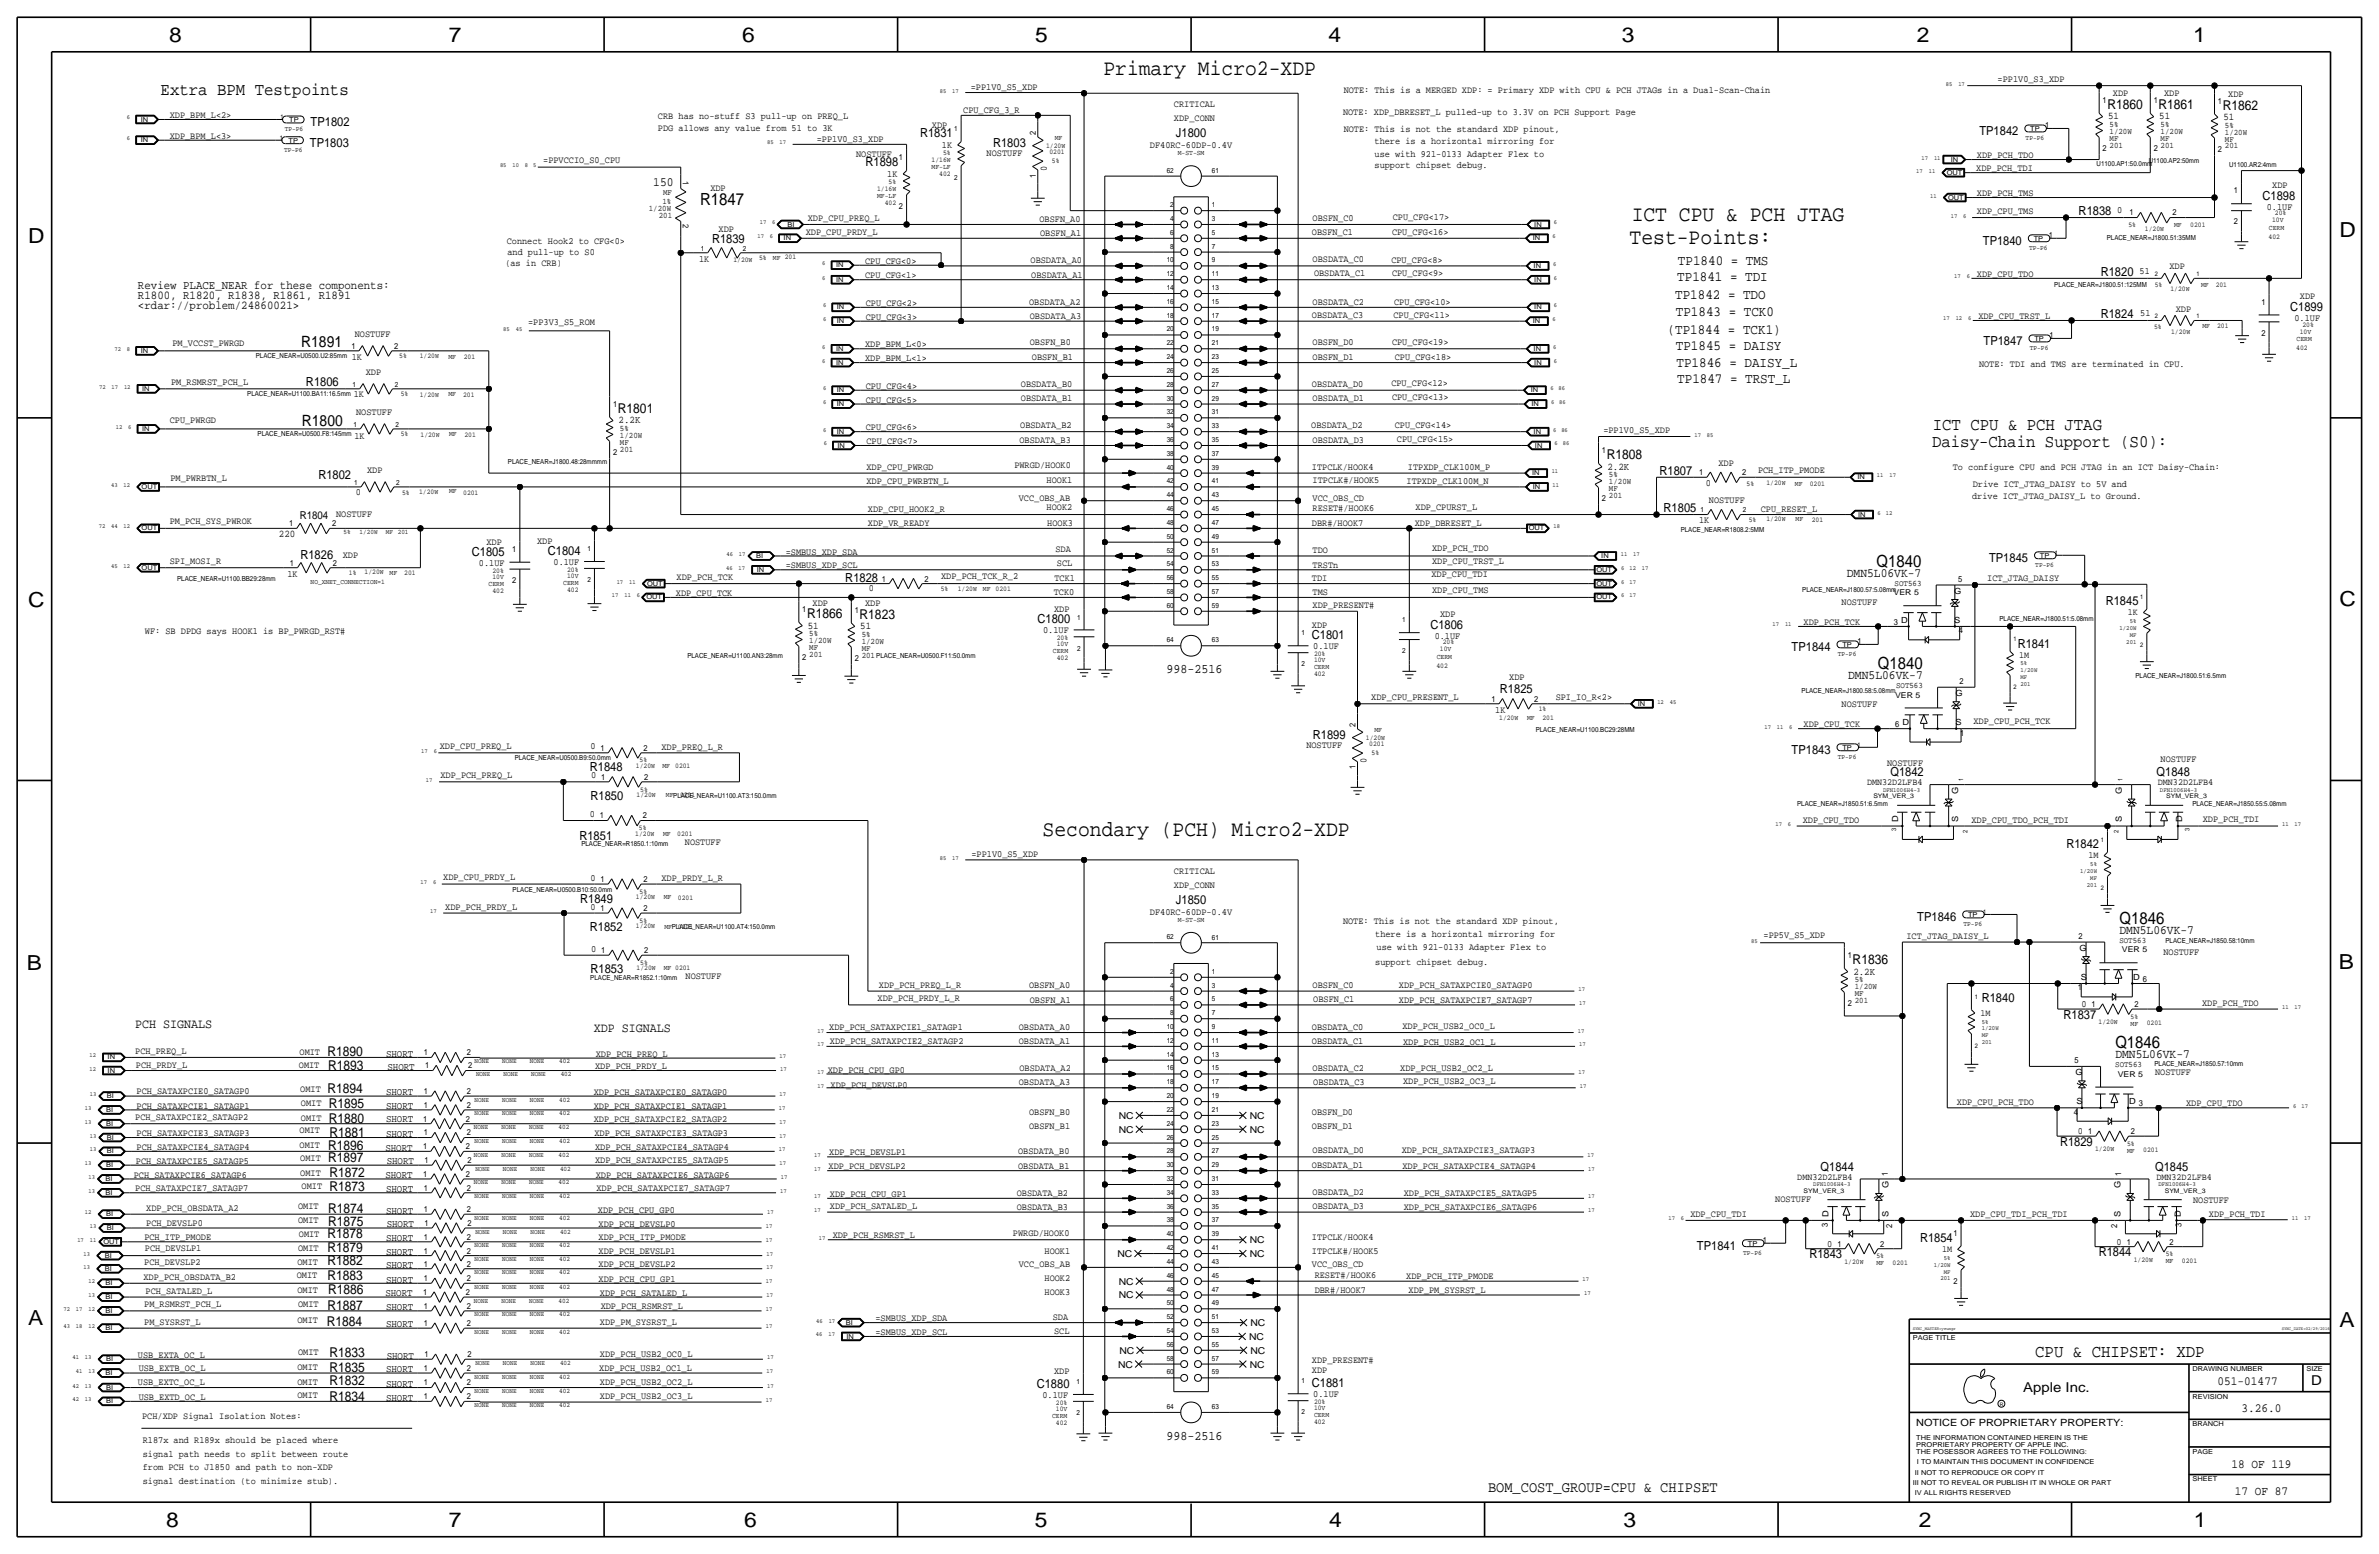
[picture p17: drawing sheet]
<svg xmlns="http://www.w3.org/2000/svg" width="875mm" height="572mm" viewBox="0 0 875 572" stroke-linecap="round" stroke-linejoin="round" font-family="sans-serif">
<defs><g id="words">
<g font-size="8.1">
<text x="405.8" y="27.7">Primary Micro2-XDP</text>
<text x="600.2" y="81.3">ICT CPU &amp; PCH JTAG</text>
<text x="599.4" y="89.9">Test-Points:</text>
<text x="383.5" y="307.6">Secondary (PCH) Micro2-XDP</text>
</g>
<g font-size="7.6">
<text x="62.2" y="15.5">8</text>
<text x="165" y="15.5">7</text>
<text x="273" y="15.5">6</text>
<text x="380.7" y="15.5">5</text>
<text x="488.6" y="15.5">4</text>
<text x="596.6" y="15.5">3</text>
<text x="705.1" y="15.5">2</text>
<text x="806.7" y="15.5">1</text>
<text x="10.4" y="89.4">D</text>
<text x="860.5" y="87.1">D</text>
<text x="10.4" y="223.3">C</text>
<text x="860.5" y="222.8">C</text>
<text x="9.8" y="356.6">B</text>
<text x="860.2" y="356.4">B</text>
<text x="10.4" y="487.4">A</text>
<text x="860.5" y="488.2">A</text>
<text x="61.2" y="561.6">8</text>
<text x="165" y="561.6">7</text>
<text x="273.8" y="561.6">6</text>
<text x="380.7" y="561.6">5</text>
<text x="488.9" y="561.6">4</text>
<text x="597.1" y="561.6">3</text>
<text x="705.8" y="561.6">2</text>
<text x="806.9" y="561.6">1</text>
</g>
<g font-size="6.5">
<text x="59.1" y="35.1">Extra BPM Testpoints</text>
<text x="710.9" y="158">ICT CPU &amp; PCH JTAG</text>
<text x="710.6" y="164.3">Daisy-Chain Support (S0):</text>
<text x="748.6" y="499.1">CPU &amp; CHIPSET: XDP</text>
</g>
<g font-size="6.2">
<text x="257.5" y="75.4">R1847</text>
<text x="690.2" y="208.5">Q1840</text>
<text x="690.7" y="246.1">Q1840</text>
<text x="779.6" y="339.9">Q1846</text>
<text x="778.1" y="385.6">Q1846</text>
</g>
<g font-size="5.7">
<text x="110.8" y="127.5">R1891</text>
<text x="111.1" y="156.7">R1800</text>
</g>
<text font-size="5.6" x="547.3" y="548.6">BOM_COST_GROUP=CPU &amp; CHIPSET</text>
<g font-size="5.2">
<text x="617.2" y="97.3">TP1840 = TMS</text>
<text x="616.9" y="103.4">TP1841 = TDI</text>
<text x="616.2" y="110">TP1842 = TDO</text>
<text x="616.4" y="116.3">TP1843 = TCK0</text>
<text x="613.4" y="122.7">(TP1844 = TCK1)</text>
<text x="616.4" y="128.8">TP1845 = DAISY</text>
<text x="616.7" y="134.9">TP1846 = DAISY_L</text>
<text x="616.9" y="140.7">TP1847 = TRST_L</text>
</g>
<g font-size="5">
<text x="775.2" y="40.1">R1860</text>
<text x="794" y="40.1">R1861</text>
<text x="817.6" y="40.4">R1862</text>
<text x="227.3" y="151.9">R1801</text>
<text x="591" y="168.9">R1808</text>
<text x="296.9" y="227.3">R1866</text>
<text x="316.2" y="227.6">R1823</text>
<text x="681.4" y="354.6">R1836</text>
<text x="120.4" y="388.4">R1890</text>
<text x="120.7" y="393.4">R1893</text>
<text x="120.4" y="401.8">R1894</text>
<text x="120.9" y="407.4">R1895</text>
<text x="120.9" y="413">R1880</text>
<text x="121.2" y="418.1">R1881</text>
<text x="120.7" y="422.9">R1896</text>
<text x="120.7" y="427.2">R1897</text>
<text x="121.2" y="432.8">R1872</text>
<text x="121.2" y="438.1">R1873</text>
<text x="120.7" y="446">R1874</text>
<text x="120.4" y="455.4">R1878</text>
<text x="120.7" y="450.9">R1875</text>
<text x="120.4" y="460.5">R1879</text>
<text x="120.4" y="465.3">R1882</text>
<text x="120.4" y="470.7">R1883</text>
<text x="120.7" y="476">R1886</text>
<text x="120.4" y="481.6">R1887</text>
<text x="120.2" y="487.7">R1884</text>
<text x="121.2" y="499.1">R1833</text>
<text x="121.2" y="509.5">R1832</text>
<text x="121.2" y="504.4">R1835</text>
<text x="850.1" y="509.3">D</text>
<text x="121.2" y="515.1">R1834</text>
<text x="744.2" y="511.8">Apple Inc.</text>
</g>
<g font-size="4.8">
<text x="429.1" y="247.7">998-2516</text>
<text x="49.7" y="378.2">PCH SIGNALS</text>
<text x="218.4" y="379.5">XDP SIGNALS</text>
<text x="429.1" y="529.6">998-2516</text>
</g>
<g font-size="4.7">
<text x="240.3" y="68.3">150</text>
<text x="679.3" y="212.1">DMN5L06VK-7</text>
<text x="679.8" y="249.7">DMN5L06VK-7</text>
<text x="779.6" y="343.4">DMN5L06VK-7</text>
<text x="778.1" y="389.1">DMN5L06VK-7</text>
</g>
<g font-size="4.6">
<text x="114.2" y="46.5">TP1802</text>
<text x="338.4" y="50.5">R1831</text>
<text x="432.5" y="50.5">J1800</text>
<text x="728.1" y="49.8">TP1842</text>
<text x="114" y="54.1">TP1803</text>
<text x="365.3" y="54.1">R1803</text>
<text x="318.4" y="61.2">R1898</text>
<text x="832.2" y="73.4">C1898</text>
<text x="764.6" y="79.2">R1838</text>
<text x="261.9" y="89.4">R1839</text>
<text x="729.3" y="90.2">TP1840</text>
<text x="772.7" y="101.3">R1820</text>
<text x="772.7" y="117.1">R1824</text>
<text x="842.4" y="114.3">C1899</text>
<text x="729.6" y="127">TP1847</text>
<text x="112.5" y="142">R1806</text>
<text x="117.1" y="176">R1802</text>
<text x="610.4" y="174.8">R1807</text>
<text x="611.9" y="188.2">R1805</text>
<text x="201.5" y="204">C1804</text>
<text x="110.5" y="205.7">R1826</text>
<text x="173.6" y="204.5">C1805</text>
<text x="731.6" y="206.8">TP1845</text>
<text x="310.9" y="213.9">R1828</text>
<text x="774.5" y="222.5">R1845</text>
<text x="381.6" y="229.1">C1800</text>
<text x="526.1" y="231.1">C1806</text>
<text x="482.5" y="235">C1801</text>
<text x="659" y="239.5">TP1844</text>
<text x="742.1" y="238.3">R1841</text>
<text x="551.7" y="254.8">R1825</text>
<text x="482.9" y="271.8">R1899</text>
<text x="659" y="277.4">TP1843</text>
<text x="216.9" y="283.5">R1848</text>
<text x="695.3" y="285.5">Q1842</text>
<text x="793.2" y="285.5">Q1848</text>
<text x="217.2" y="294.1">R1850</text>
<text x="213.1" y="308.9">R1851</text>
<text x="760.1" y="311.9">R1842</text>
<text x="213.4" y="332.2">R1849</text>
<text x="432.5" y="332.5">J1850</text>
<text x="705.2" y="338.8">TP1846</text>
<text x="216.9" y="342.4">R1852</text>
<text x="217.2" y="357.9">R1853</text>
<text x="728.9" y="368.6">R1840</text>
<text x="759" y="374.6">R1837</text>
<text x="757.7" y="421.4">R1829</text>
<text x="669.7" y="430.5">Q1844</text>
<text x="792.7" y="430.5">Q1845</text>
<text x="624.2" y="459.7">TP1841</text>
<text x="706.2" y="456.7">R1854</text>
<text x="665.5" y="462.8">R1843</text>
<text x="771.9" y="462">R1844</text>
<text x="815.7" y="509.3">051-01477</text>
<text x="381.3" y="510.3">C1880</text>
<text x="482.5" y="510">C1881</text>
<text x="824.4" y="519.4">3.26.0</text>
<text x="820.8" y="539.8">18 OF 119</text>
<text x="822" y="549.9">17 OF 87</text>
</g>
<g font-size="4.4">
<text x="50.7" y="106.2">Review PLACE_NEAR for these components:</text>
<text x="50.7" y="113.8">&lt;rdar://problem/24860021&gt;</text>
<text x="50.7" y="110">R1800, R1820, R1838, R1861, R1891</text>
</g>
<text font-size="4" x="110.3" y="191">R1804</text>
<g font-size="3.8">
<text x="775.4" y="43.9">51</text>
<text x="794.2" y="43.9">51</text>
<text x="817.8" y="44.2">51</text>
<text x="227.5" y="155.7">2.2K</text>
<text x="591.3" y="172.7">2.2K</text>
<text x="102.6" y="197.4">220</text>
<text x="297.1" y="231.1">51</text>
<text x="316.4" y="231.4">51</text>
<text x="681.7" y="358.4">2.2K</text>
<text x="142" y="388.6">SHORT</text>
<text x="142.5" y="393.4">SHORT</text>
<text x="142" y="402.8">SHORT</text>
<text x="142" y="407.9">SHORT</text>
<text x="142" y="412.5">SHORT</text>
<text x="142" y="418.1">SHORT</text>
<text x="141.7" y="423.2">SHORT</text>
<text x="142.2" y="428.2">SHORT</text>
<text x="141.7" y="433.3">SHORT</text>
<text x="142" y="438.4">SHORT</text>
<text x="142" y="446.3">SHORT</text>
<text x="142.2" y="451.4">SHORT</text>
<text x="142" y="461.5">SHORT</text>
<text x="142" y="456.4">SHORT</text>
<text x="142" y="466.3">SHORT</text>
<text x="142" y="471.7">SHORT</text>
<text x="141.7" y="476.8">SHORT</text>
<text x="142" y="481.8">SHORT</text>
<text x="142" y="488.2">SHORT</text>
<text x="142.2" y="499.6">SHORT</text>
<text x="142" y="504.7">SHORT</text>
<text x="142" y="515.1">SHORT</text>
<text x="142" y="510">SHORT</text>
</g>
<text font-size="3.7" x="704.8" y="524.5">NOTICE OF PROPRIETARY PROPERTY:</text>
<g font-size="3.5">
<text x="357.1" y="33.3">=PP1V0_S5_XDP</text>
<text x="494.2" y="34">NOTE: This is a MERGED XDP: = Primary XDP with CPU &amp; PCH JTAGs in a Dual-Scan-Chain</text>
<text x="734.8" y="30.2">=PP1V0_S3_XDP</text>
<text x="777.2" y="35.3">XDP</text>
<text x="796" y="35.3">XDP</text>
<text x="819.6" y="35.6">XDP</text>
<text x="354.3" y="41.4">CPU_CFG_3_R</text>
<text x="431.8" y="39.4">CRITICAL</text>
<text x="62.4" y="43.4">XDP_BPM_L&lt;2&gt;</text>
<text x="242" y="43.9">CRB has no-stuff S3 pull-up on PREQ_L</text>
<text x="342.8" y="47">XDP</text>
<text x="431.8" y="44.5">XDP_CONN</text>
<text x="494" y="42.4">NOTE: XDP_DBRESET_L pulled-up to 3.3V on PCH Support Page</text>
<text x="62.4" y="51.1">XDP_BPM_L&lt;3&gt;</text>
<text x="242" y="48.3">PDG allows any value from 51 to 3K</text>
<text x="300.4" y="52.3">=PP1V0_S3_XDP</text>
<text x="494.2" y="48.5">NOTE: This is not the standard XDP pinout,</text>
<text x="505.6" y="53.1">there is a horizontal mirroring for</text>
<text x="199.8" y="59.9">=PPVCCIO_S0_CPU</text>
<text x="314.9" y="57.7">NOSTUFF</text>
<text x="346.4" y="54.4">1K</text>
<text x="362.9" y="57.4">NOSTUFF</text>
<text x="423" y="54.6">DF40RC-60DP-0.4V</text>
<text x="505.6" y="57.7">use with 921-0133 Adapter Flex to</text>
<text x="727.1" y="58.2">XDP_PCH_TDO</text>
<text x="326.4" y="65">1K</text>
<text x="385" y="62.9" transform="rotate(-90 385 62.9)">0</text>
<text x="505.6" y="61.7">support chipset debug.</text>
<text x="726.9" y="63">XDP_PCH_TDI</text>
<text x="261.3" y="70.1">XDP</text>
<text x="835.8" y="69.1">XDP</text>
<text x="727.2" y="72.1">XDP_PCH_TMS</text>
<text x="833.8" y="77.2">0.1UF</text>
<text x="297.1" y="81.3">XDP_CPU_PREQ_L</text>
<text x="382.3" y="81.8">OBSFN_A0</text>
<text x="482.8" y="81.3">OBSFN_C0</text>
<text x="512.3" y="81">CPU_CFG&lt;17&gt;</text>
<text x="727.1" y="78.7">XDP_CPU_TMS</text>
<text x="778.8" y="78.5">0</text>
<text x="186.4" y="89.7">Connect Hook2 to CFG&lt;0&gt;</text>
<text x="264.3" y="85.3">XDP</text>
<text x="296.4" y="86.4">XDP_CPU_PRDY_L</text>
<text x="382.6" y="86.6">OBSFN_A1</text>
<text x="482.5" y="86.4">OBSFN_C1</text>
<text x="512" y="86.4">CPU_CFG&lt;16&gt;</text>
<text x="186.6" y="93.7">and pull-up to S0</text>
<text x="185.9" y="97.8">(as in CRB)</text>
<text x="257.1" y="96.5">1K</text>
<text x="318.2" y="97">CPU_CFG&lt;0&gt;</text>
<text x="379.1" y="96.8">OBSDATA_A0</text>
<text x="482.8" y="96.5">OBSDATA_C0</text>
<text x="483.3" y="101.3">OBSDATA_C1</text>
<text x="511.8" y="96.8">CPU_CFG&lt;8&gt;</text>
<text x="512" y="101.3">CPU_CFG&lt;9&gt;</text>
<text x="727.2" y="101.8">XDP_CPU_TDO</text>
<text x="787" y="100.8">51</text>
<text x="798" y="99.1">XDP</text>
<text x="318.2" y="102.4">CPU_CFG&lt;1&gt;</text>
<text x="379.3" y="102.1">OBSDATA_A1</text>
<text x="318.5" y="112.5">CPU_CFG&lt;2&gt;</text>
<text x="378.5" y="112">OBSDATA_A2</text>
<text x="482.8" y="112">OBSDATA_C2</text>
<text x="512.8" y="112">CPU_CFG&lt;10&gt;</text>
<text x="845.9" y="110">XDP</text>
<text x="194.3" y="119.6">=PP3V3_S5_ROM</text>
<text x="318.5" y="117.6">CPU_CFG&lt;3&gt;</text>
<text x="378.8" y="117.3">OBSDATA_A3</text>
<text x="482.5" y="116.8">OBSDATA_C3</text>
<text x="512.5" y="117.1">CPU_CFG&lt;11&gt;</text>
<text x="727.7" y="117.3">XDP_CPU_TRST_L</text>
<text x="787.2" y="116.3">51</text>
<text x="800.3" y="114.8">XDP</text>
<text x="843.9" y="118.1">0.1UF</text>
<text x="130.5" y="124">NOSTUFF</text>
<text x="63.4" y="127.3">PM_VCCST_PWRGD</text>
<text x="318.2" y="127.8">XDP_BPM_L&lt;0&gt;</text>
<text x="378.8" y="127">OBSFN_B0</text>
<text x="482.8" y="127">OBSFN_D0</text>
<text x="512" y="127">CPU_CFG&lt;19&gt;</text>
<text x="129.4" y="132.3">1K</text>
<text x="134.5" y="137.9">XDP</text>
<text x="318.2" y="132.8">XDP_BPM_L&lt;1&gt;</text>
<text x="379.5" y="132.3">OBSFN_B1</text>
<text x="482.8" y="132.3">OBSFN_D1</text>
<text x="513" y="132.3">CPU_CFG&lt;18&gt;</text>
<text x="727.9" y="134.9">NOTE: TDI and TMS are terminated in CPU.</text>
<text x="62.9" y="141.5">PM_RSMRST_PCH_L</text>
<text x="318.5" y="143">CPU_CFG&lt;4&gt;</text>
<text x="375.5" y="142.2">OBSDATA_B0</text>
<text x="482.5" y="142.2">OBSDATA_D0</text>
<text x="511.8" y="142">CPU_CFG&lt;12&gt;</text>
<text x="130.1" y="146.1">1K</text>
<text x="318.5" y="148.1">CPU_CFG&lt;5&gt;</text>
<text x="375.5" y="147.6">OBSDATA_B1</text>
<text x="482.8" y="147.6">OBSDATA_D1</text>
<text x="512" y="147.1">CPU_CFG&lt;13&gt;</text>
<text x="62.4" y="155.7">CPU_PWRGD</text>
<text x="131" y="152.7">NOSTUFF</text>
<text x="130.4" y="161.3">1K</text>
<text x="318.5" y="158.2">CPU_CFG&lt;6&gt;</text>
<text x="375.2" y="157.2">OBSDATA_B2</text>
<text x="482.3" y="157.5">OBSDATA_D2</text>
<text x="513" y="157.5">CPU_CFG&lt;14&gt;</text>
<text x="589.7" y="159.3">=PP1V0_S5_XDP</text>
<text x="318.7" y="163.3">CPU_CFG&lt;7&gt;</text>
<text x="375" y="162.8">OBSDATA_B3</text>
<text x="482.8" y="162.8">OBSDATA_D3</text>
<text x="513.8" y="162.6">CPU_CFG&lt;15&gt;</text>
<text x="135" y="174">XDP</text>
<text x="318.7" y="173">XDP_CPU_PWRGD</text>
<text x="373.1" y="172">PWRGD/HOOK0</text>
<text x="482.5" y="172.7">ITPCLK/HOOK4</text>
<text x="517.9" y="172.7">ITPXDP_CLK100M_P</text>
<text x="632.1" y="171.4">XDP</text>
<text x="646.6" y="174">PCH_ITP_PMODE</text>
<text x="718.3" y="173">To configure CPU and PCH JTAG in an ICT Daisy-Chain:</text>
<text x="62.7" y="177">PM_PWRBTN_L</text>
<text x="318.7" y="178.1">XDP_CPU_PWRBTN_L</text>
<text x="385" y="177.8">HOOK1</text>
<text x="482.8" y="177.8">ITPCLK#/HOOK5</text>
<text x="517.3" y="178.1">ITPXDP_CLK100M_N</text>
<text x="627.4" y="178.8">0</text>
<text x="725.6" y="179.1">Drive ICT_JTAG_DAISY to 5V and</text>
<text x="130.8" y="182.1">0</text>
<text x="374.7" y="184.1">VCC_OBS_AB</text>
<text x="482.8" y="184.1">VCC_OBS_CD</text>
<text x="628.6" y="184.9">NOSTUFF</text>
<text x="725.4" y="183.6">drive ICT_JTAG_DAISY_L to Ground.</text>
<text x="123.6" y="190.2">NOSTUFF</text>
<text x="319.2" y="188.2">XDP_CPU_HOOK2_R</text>
<text x="385" y="187.7">HOOK2</text>
<text x="482.8" y="188">RESET#/HOOK6</text>
<text x="520.7" y="187.7">XDP_CPURST_L</text>
<text x="647.6" y="188.2">CPU_RESET_L</text>
<text x="62.4" y="192.8">PM_PCH_SYS_PWROK</text>
<text x="319.2" y="193.3">XDP_VR_READY</text>
<text x="385.2" y="193.3">HOOK3</text>
<text x="482.6" y="193.3">DBR#/HOOK7</text>
<text x="520.4" y="193.3">XDP_DBRESET_L</text>
<text x="624.9" y="192.3">1K</text>
<text x="178.9" y="200.4">XDP</text>
<text x="197.6" y="199.9">XDP</text>
<text x="289" y="204">=SMBUS_XDP_SDA</text>
<text x="388.2" y="203">SDA</text>
<text x="482.8" y="203.4">TDO</text>
<text x="526.7" y="202.7">XDP_PCH_TDO</text>
<text x="62.4" y="207.3">SPI_MOSI_R</text>
<text x="126.1" y="205.2">XDP</text>
<text x="176.2" y="208">0.1UF</text>
<text x="203.6" y="207.8">0.1UF</text>
<text x="289" y="209">=SMBUS_XDP_SCL</text>
<text x="388.7" y="208.3">SCL</text>
<text x="482.8" y="208.8">TRSTn</text>
<text x="526.7" y="207.3">XDP_CPU_TRST_L</text>
<text x="105.8" y="212.3">1K</text>
<text x="248.9" y="213.4">XDP_PCH_TCK</text>
<text x="346.2" y="213.1">XDP_PCH_TCK_R_2</text>
<text x="387.9" y="213.6">TCK1</text>
<text x="482.6" y="213.6">TDI</text>
<text x="526.5" y="212.3">XDP_CPU_TDI</text>
<text x="731" y="213.6">ICT_JTAG_DAISY</text>
<text x="248.6" y="219.2">XDP_CPU_TCK</text>
<text x="319.6" y="217.4">0</text>
<text x="387.6" y="218.7">TCK0</text>
<text x="482.8" y="218.7">TMS</text>
<text x="526.7" y="217.9">XDP_CPU_TMS</text>
<text x="298.9" y="222.8">XDP</text>
<text x="318.2" y="223">XDP</text>
<text x="387.7" y="225">XDP</text>
<text x="482.8" y="223.8">XDP_PRESENT#</text>
<text x="529.7" y="226.8">XDP</text>
<text x="677.4" y="222.5">NOSTUFF</text>
<text x="782.6" y="226.3">1K</text>
<text x="53.3" y="233.2">WF: SB DPDG says HOOK1 is BP_PWRGD_RST#</text>
<text x="383.7" y="232.9">0.1UF</text>
<text x="482.5" y="230.9">XDP</text>
<text x="663.4" y="229.9">XDP_PCH_TCK</text>
<text x="483.1" y="238.8">0.1UF</text>
<text x="527.7" y="235">0.1UF</text>
<text x="742.6" y="241.8">1M</text>
<text x="555.1" y="250.2">XDP</text>
<text x="504.4" y="257.3">XDP_CPU_PRESENT_L</text>
<text x="572.2" y="257.6">SPI_IO_R&lt;2&gt;</text>
<text x="550" y="262.1">1K</text>
<text x="677.4" y="259.8">NOSTUFF</text>
<text x="663.4" y="267.5">XDP_CPU_TCK</text>
<text x="725.9" y="266.4">XDP_CPU_PCH_TCK</text>
<text x="161.8" y="275.3">XDP_CPU_PREQ_L</text>
<text x="217.2" y="275.6">0</text>
<text x="243.3" y="275.8">XDP_PREQ_L_R</text>
<text x="480.5" y="275.1">NOSTUFF</text>
<text x="502.6" y="280.6" transform="rotate(-90 502.6 280.6)">0</text>
<text x="694.1" y="281.7">NOSTUFF</text>
<text x="794.7" y="280.2">NOSTUFF</text>
<text x="162" y="286">XDP_PCH_PREQ_L</text>
<text x="217.4" y="286.3">0</text>
<text x="686.7" y="288.8">DMN32D2LFB4</text>
<text x="793.7" y="288.8">DMN32D2LFB4</text>
<text x="216.9" y="300.5">0</text>
<text x="663.1" y="302.5">XDP_CPU_TDO</text>
<text x="725.1" y="302.8">XDP_CPU_TDO_PCH_TDI</text>
<text x="810.2" y="302.3">XDP_PCH_TDI</text>
<text x="251.9" y="310.9">NOSTUFF</text>
<text x="357.3" y="315.2">=PP1V0_S5_XDP</text>
<text x="768.2" y="315.7">1M</text>
<text x="163" y="323.6">XDP_CPU_PRDY_L</text>
<text x="217.2" y="323.9">0</text>
<text x="431.8" y="321.3">CRITICAL</text>
<text x="243.3" y="324.1">XDP_PRDY_L_R</text>
<text x="431.8" y="326.4">XDP_CONN</text>
<text x="163.8" y="334.8">XDP_PCH_PRDY_L</text>
<text x="217.2" y="334.5">0</text>
<text x="423" y="336.6">DF40RC-60DP-0.4V</text>
<text x="494" y="339.8">NOTE: This is not the standard XDP pinout,</text>
<text x="505.8" y="344.7">there is a horizontal mirroring for</text>
<text x="648.7" y="344.9">=PP5V_S5_XDP</text>
<text x="701.2" y="345.2">ICT_JTAG_DAISY_L</text>
<text x="217.4" y="350">0</text>
<text x="506.3" y="349.3">use with 921-0133 Adapter Flex to</text>
<text x="795.7" y="351">NOSTUFF</text>
<text x="505.8" y="354.8">support chipset debug.</text>
<text x="252.2" y="360.2">NOSTUFF</text>
<text x="323.3" y="363.2">XDP_PCH_PREQ_L_R</text>
<text x="378.5" y="363.2">OBSFN_A0</text>
<text x="482.8" y="363.5">OBSFN_C0</text>
<text x="514.6" y="363.5">XDP_PCH_SATAXPCIE0_SATAGP0</text>
<text x="322.8" y="368.3">XDP_PCH_PRDY_L_R</text>
<text x="378.8" y="368.8">OBSFN_A1</text>
<text x="483.1" y="368.6">OBSFN_C1</text>
<text x="514.6" y="368.8">XDP_PCH_SATAXPCIE7_SATAGP7</text>
<text x="765.6" y="370.3">0</text>
<text x="810" y="369.8">XDP_PCH_TDO</text>
<text x="728.4" y="373.6">1M</text>
<text x="305" y="378.7">XDP_PCH_SATAXPCIE1_SATAGP1</text>
<text x="374.7" y="378.7">OBSDATA_A0</text>
<text x="374.7" y="383.8">OBSDATA_A1</text>
<text x="482.5" y="378.7">OBSDATA_C0</text>
<text x="482.5" y="383.8">OBSDATA_C1</text>
<text x="515.8" y="378.5">XDP_PCH_USB2_OC0_L</text>
<text x="49.7" y="387.6">PCH_PREQ_L</text>
<text x="110.2" y="388.1">OMIT</text>
<text x="219.2" y="388.6">XDP_PCH_PREQ_L</text>
<text x="305.3" y="384">XDP_PCH_SATAXPCIE2_SATAGP2</text>
<text x="516.1" y="384.3">XDP_PCH_USB2_OC1_L</text>
<text x="50" y="392.7">PCH_PRDY_L</text>
<text x="109.9" y="392.7">OMIT</text>
<text x="218.9" y="393.2">XDP_PCH_PRDY_L</text>
<text x="304.5" y="394.5">XDP_PCH_CPU_GP0</text>
<text x="375" y="394">OBSDATA_A2</text>
<text x="482.8" y="394">OBSDATA_C2</text>
<text x="515.1" y="393.9">XDP_PCH_USB2_OC2_L</text>
<text x="792.7" y="395.5">NOSTUFF</text>
<text x="110.4" y="401.6">OMIT</text>
<text x="305.5" y="400">XDP_PCH_DEVSLP0</text>
<text x="374.7" y="399">OBSDATA_A3</text>
<text x="483.1" y="399">OBSDATA_C3</text>
<text x="516.1" y="398.8">XDP_PCH_USB2_OC3_L</text>
<text x="50.2" y="402.3">PCH_SATAXPCIE0_SATAGP0</text>
<text x="50.2" y="407.7">PCH_SATAXPCIE1_SATAGP1</text>
<text x="110.7" y="406.7">OMIT</text>
<text x="218.4" y="407.7">XDP_PCH_SATAXPCIE1_SATAGP1</text>
<text x="218.4" y="402.6">XDP_PCH_SATAXPCIE0_SATAGP0</text>
<text x="719.8" y="406.4">XDP_CPU_PCH_TDO</text>
<text x="804.1" y="406.6">XDP_CPU_TDO</text>
<text x="49.7" y="412">PCH_SATAXPCIE2_SATAGP2</text>
<text x="110.7" y="412.2">OMIT</text>
<text x="218.4" y="412.7">XDP_PCH_SATAXPCIE2_SATAGP2</text>
<text x="378.5" y="410.2">OBSFN_B0</text>
<text x="411.5" y="411.5">NC</text>
<text x="459.7" y="411.5">NC</text>
<text x="482.5" y="410.2">OBSFN_D0</text>
<text x="50.2" y="417.8">PCH_SATAXPCIE3_SATAGP3</text>
<text x="110.2" y="416.8">OMIT</text>
<text x="218.7" y="417.8">XDP_PCH_SATAXPCIE3_SATAGP3</text>
<text x="378.5" y="415.3">OBSFN_B1</text>
<text x="411.5" y="416.6">NC</text>
<text x="459.7" y="416.6">NC</text>
<text x="482.6" y="415.3">OBSFN_D1</text>
<text x="764.3" y="417.1">0</text>
<text x="50.2" y="422.9">PCH_SATAXPCIE4_SATAGP4</text>
<text x="110.2" y="422.1">OMIT</text>
<text x="218.9" y="422.9">XDP_PCH_SATAXPCIE4_SATAGP4</text>
<text x="305" y="424.9">XDP_PCH_DEVSLP1</text>
<text x="374.5" y="424.4">OBSDATA_B0</text>
<text x="482.8" y="424.2">OBSDATA_D0</text>
<text x="515.6" y="424.2">XDP_PCH_SATAXPCIE3_SATAGP3</text>
<text x="50" y="428">PCH_SATAXPCIE5_SATAGP5</text>
<text x="110.4" y="427">OMIT</text>
<text x="218.9" y="427.7">XDP_PCH_SATAXPCIE5_SATAGP5</text>
<text x="304.7" y="430">XDP_PCH_DEVSLP2</text>
<text x="374.5" y="429.8">OBSDATA_B1</text>
<text x="482.5" y="429.5">OBSDATA_D1</text>
<text x="515.8" y="429.8">XDP_PCH_SATAXPCIE4_SATAGP4</text>
<text x="49.2" y="433.1">PCH_SATAXPCIE6_SATAGP6</text>
<text x="110.4" y="432.3">OMIT</text>
<text x="110.9" y="437.4">OMIT</text>
<text x="219.2" y="433.1">XDP_PCH_SATAXPCIE6_SATAGP6</text>
<text x="661.1" y="433.8">DMN32D2LFB4</text>
<text x="793.2" y="433.8">DMN32D2LFB4</text>
<text x="49.7" y="438.1">PCH_SATAXPCIE7_SATAGP7</text>
<text x="219.4" y="438.1">XDP_PCH_SATAXPCIE7_SATAGP7</text>
<text x="305.3" y="440.2">XDP_PCH_CPU_GP1</text>
<text x="374" y="439.7">OBSDATA_B2</text>
<text x="482.8" y="439.4">OBSDATA_D2</text>
<text x="516.3" y="439.7">XDP_PCH_SATAXPCIE5_SATAGP5</text>
<text x="653" y="442.2">NOSTUFF</text>
<text x="806.7" y="442.5">NOSTUFF</text>
<text x="53.8" y="445.3">XDP_PCH_OBSDATA_A2</text>
<text x="109.7" y="449.8">OMIT</text>
<text x="109.7" y="444.8">OMIT</text>
<text x="219.9" y="446">XDP_PCH_CPU_GP0</text>
<text x="305.3" y="444.8">XDP_PCH_SATALED_L</text>
<text x="374" y="445">OBSDATA_B3</text>
<text x="482.8" y="444.8">OBSDATA_D3</text>
<text x="516.3" y="445">XDP_PCH_SATAXPCIE6_SATAGP6</text>
<text x="621.7" y="447.5">XDP_CPU_TDI</text>
<text x="724.6" y="447.5">XDP_CPU_TDI_PCH_TDI</text>
<text x="812.5" y="447.5">XDP_PCH_TDI</text>
<text x="53.8" y="450.8">PCH_DEVSLP0</text>
<text x="109.9" y="454.9">OMIT</text>
<text x="220.2" y="451.4">XDP_PCH_DEVSLP0</text>
<text x="306.3" y="455.4">XDP_PCH_RSMRST_L</text>
<text x="372.6" y="454.7">PWRGD/HOOK0</text>
<text x="482.6" y="455.9">ITPCLK/HOOK4</text>
<text x="53.1" y="456.1">PCH_ITP_PMODE</text>
<text x="53.3" y="460">PCH_DEVSLP1</text>
<text x="109.7" y="460">OMIT</text>
<text x="220.2" y="456.2">XDP_PCH_ITP_PMODE</text>
<text x="220.2" y="461.3">XDP_PCH_DEVSLP1</text>
<text x="384.2" y="461">HOOK1</text>
<text x="459.7" y="457.2">NC</text>
<text x="482.6" y="461">ITPCLK#/HOOK5</text>
<text x="672.1" y="458.5">0</text>
<text x="714.3" y="460.5">1M</text>
<text x="778.5" y="457.7">0</text>
<text x="53" y="465.1">PCH_DEVSLP2</text>
<text x="109.4" y="465.1">OMIT</text>
<text x="220.2" y="466.1">XDP_PCH_DEVSLP2</text>
<text x="374.7" y="466.1">VCC_OBS_AB</text>
<text x="411" y="462.3">NC</text>
<text x="459.7" y="462.3">NC</text>
<text x="482.6" y="466.1">VCC_OBS_CD</text>
<text x="52.8" y="470.7">XDP_PCH_OBSDATA_B2</text>
<text x="109.2" y="470.2">OMIT</text>
<text x="220.2" y="471.4">XDP_PCH_CPU_GP1</text>
<text x="384.2" y="471.2">HOOK2</text>
<text x="411.5" y="472.4">NC</text>
<text x="483.6" y="469.9">RESET#/HOOK6</text>
<text x="517.2" y="470.2">XDP_PCH_ITP_PMODE</text>
<text x="53.5" y="476">PCH_SATALED_L</text>
<text x="109.4" y="475.5">OMIT</text>
<text x="220.7" y="476.5">XDP_PCH_SATALED_L</text>
<text x="384.2" y="476.3">HOOK3</text>
<text x="411.5" y="477.5">NC</text>
<text x="483.6" y="475.5">DBR#/HOOK7</text>
<text x="518.1" y="475.5">XDP_PM_SYSRST_L</text>
<text x="53" y="480.8">PM_RSMRST_PCH_L</text>
<text x="109.7" y="480.6">OMIT</text>
<text x="220.9" y="481.6">XDP_PCH_RSMRST_L</text>
<text x="322" y="485.9">=SMBUS_XDP_SDA</text>
<text x="387.2" y="485.4">SDA</text>
<text x="53" y="487.4">PM_SYSRST_L</text>
<text x="109.4" y="486.7">OMIT</text>
<text x="220.7" y="487.4">XDP_PM_SYSRST_L</text>
<text x="322" y="491">=SMBUS_XDP_SCL</text>
<text x="387.7" y="490.5">SCL</text>
<text x="459.9" y="487.7">NC</text>
<text x="411.8" y="497.8">NC</text>
<text x="459.4" y="492.8">NC</text>
<text x="459.9" y="497.8">NC</text>
<text x="50.8" y="499.4">USB_EXTA_OC_L</text>
<text x="109.4" y="503.9">OMIT</text>
<text x="109.7" y="498.3">OMIT</text>
<text x="220.7" y="499.1">XDP_PCH_USB2_OC0_L</text>
<text x="411.2" y="502.9">NC</text>
<text x="459.7" y="502.9">NC</text>
<text x="482.5" y="501.4">XDP_PRESENT#</text>
<text x="50.8" y="509.5">USB_EXTC_OC_L</text>
<text x="51" y="504.2">USB_EXTB_OC_L</text>
<text x="109.4" y="509.5">OMIT</text>
<text x="220.4" y="504.2">XDP_PCH_USB2_OC1_L</text>
<text x="220.7" y="509.5">XDP_PCH_USB2_OC2_L</text>
<text x="387.7" y="505.2">XDP</text>
<text x="482.5" y="505">XDP</text>
<text x="51" y="514.9">USB_EXTD_OC_L</text>
<text x="109.4" y="514.1">OMIT</text>
<text x="220.7" y="514.6">XDP_PCH_USB2_OC3_L</text>
<text x="383.4" y="514.1">0.1UF</text>
<text x="483.1" y="513.8">0.1UF</text>
<text x="52.3" y="522">PCH/XDP Signal Isolation Notes:</text>
<text x="52.5" y="530.6">R187x and R189x should be placed where</text>
<text x="52.5" y="535.7">signal path needs to split between route</text>
<text x="52.5" y="545.8">signal destination (to minimize stub).</text>
<text x="52.5" y="540.8">from PCH to J1850 and path to non-XDP</text>
</g>
<g font-size="3.1">
<text x="773.4" y="37.8">1</text>
<text x="792.2" y="37.8">1</text>
<text x="815.8" y="38.1">1</text>
<text x="752.3" y="47">1</text>
<text x="775.9" y="46.7">5%</text>
<text x="794.7" y="46.7">5%</text>
<text x="818.3" y="47">5%</text>
<text x="380.9" y="49.5" transform="rotate(-90 380.9 49.5)">2</text>
<text x="775.9" y="51.8">MF</text>
<text x="775.9" y="49.3">1/20W</text>
<text x="794.7" y="49.3">1/20W</text>
<text x="794.7" y="51.8">MF</text>
<text x="818.3" y="52.1">MF</text>
<text x="818.3" y="49.5">1/20W</text>
<text x="330.7" y="58.9">1</text>
<text x="773.4" y="55.6">2</text>
<text x="775.9" y="54.4">201</text>
<text x="792.2" y="55.6">2</text>
<text x="794.7" y="54.4">201</text>
<text x="815.8" y="55.9">2</text>
<text x="818.3" y="54.6">201</text>
<text x="380.9" y="65.3" transform="rotate(-90 380.9 65.3)">1</text>
<text x="243.9" y="71.6">MF</text>
<text x="251.2" y="66.5" transform="rotate(90 251.2 66.5)">1</text>
<text x="821.6" y="71.1">1</text>
<text x="238.6" y="77.5">1/20W</text>
<text x="243.7" y="74.9">1%</text>
<text x="330.7" y="76.7">2</text>
<text x="242.3" y="80.3">201</text>
<text x="251.2" y="82.3" transform="rotate(90 251.2 82.3)">2</text>
<text x="783.3" y="79.2">1</text>
<text x="799" y="79.2">2</text>
<text x="821.6" y="82.6">2</text>
<text x="753.6" y="87.4">1</text>
<text x="831.8" y="112">1</text>
<text x="753.8" y="124.2">1</text>
<text x="831.8" y="123.4">2</text>
<text x="129.2" y="128.3">1</text>
<text x="145" y="128.3">2</text>
<text x="225.5" y="149.6">1</text>
<text x="228" y="158.5">5%</text>
<text x="228" y="161">1/20W</text>
<text x="225.5" y="167.4">2</text>
<text x="228" y="163.6">MF</text>
<text x="228" y="166.1">201</text>
<text x="589.2" y="166.6">1</text>
<text x="591.8" y="175.5">5%</text>
<text x="591.8" y="178.1">1/20W</text>
<text x="625" y="174.8">1</text>
<text x="640.8" y="174.8">2</text>
<text x="589.2" y="184.4">2</text>
<text x="591.8" y="183.1">201</text>
<text x="591.8" y="180.6">MF</text>
<text x="106.4" y="193.5">1</text>
<text x="122.1" y="193.5">2</text>
<text x="188.4" y="202.9">1</text>
<text x="106.6" y="208">1</text>
<text x="122.4" y="208">2</text>
<text x="188.4" y="214.4">2</text>
<text x="324.3" y="213.9">1</text>
<text x="340.1" y="213.9">2</text>
<text x="696.9" y="215.4">SOT563</text>
<text x="720.2" y="213.9">5</text>
<text x="718.7" y="218.4">G</text>
<text x="295.1" y="225">1</text>
<text x="314.4" y="225.3">1</text>
<text x="297.6" y="233.9">5%</text>
<text x="696.6" y="229.9">3 D</text>
<text x="718.7" y="229.1">S</text>
<text x="720.5" y="232.9">4</text>
<text x="297.6" y="236.5">1/20W</text>
<text x="297.6" y="239">MF</text>
<text x="316.9" y="236.7">1/20W</text>
<text x="316.9" y="234.2">5%</text>
<text x="316.9" y="239.3">MF</text>
<text x="683.2" y="236.7">1</text>
<text x="295.1" y="242.8">2</text>
<text x="297.6" y="241.6">201</text>
<text x="314.4" y="243.1">2</text>
<text x="316.9" y="241.8">201</text>
<text x="720.8" y="251.5">2</text>
<text x="697.4" y="253">SOT563</text>
<text x="719.2" y="256">G</text>
<text x="548.6" y="258.1">1</text>
<text x="564.3" y="258.1">2</text>
<text x="498.6" y="267.2" transform="rotate(-90 498.6 267.2)">2</text>
<text x="697.1" y="267.5">6 D</text>
<text x="719.2" y="266.7">S</text>
<text x="721" y="270.5">1</text>
<text x="220.9" y="276.1">1</text>
<text x="236.7" y="276.1">2</text>
<text x="221.2" y="286.8">1</text>
<text x="236.9" y="286.8">2</text>
<text x="498.6" y="283" transform="rotate(-90 498.6 283)">1</text>
<text x="720.3" y="291.9" transform="rotate(-90 720.3 291.9)">G</text>
<text x="780.5" y="291.9" transform="rotate(-90 780.5 291.9)">G</text>
<text x="220.7" y="301">1</text>
<text x="236.4" y="301">2</text>
<text x="698.2" y="302.5" transform="rotate(-90 698.2 302.5)">D</text>
<text x="720.3" y="302.4" transform="rotate(-90 720.3 302.4)">S</text>
<text x="780.5" y="302.4" transform="rotate(-90 780.5 302.4)">S</text>
<text x="802.6" y="302.5" transform="rotate(-90 802.6 302.5)">D</text>
<text x="220.9" y="324.4">1</text>
<text x="236.7" y="324.4">2</text>
<text x="220.9" y="335">1</text>
<text x="236.7" y="335">2</text>
<text x="764.5" y="345.2">2</text>
<text x="779.5" y="346.7">SOT563</text>
<text x="221.2" y="350.5">1</text>
<text x="236.9" y="350.5">2</text>
<text x="679.7" y="352.3">1</text>
<text x="764.9" y="349.8">G</text>
<text x="682.2" y="361.2">5%</text>
<text x="682.2" y="363.7">1/20W</text>
<text x="764.3" y="364.2">1</text>
<text x="765.3" y="360.4">S</text>
<text x="784.6" y="360.4">D 6</text>
<text x="679.7" y="370.1">2</text>
<text x="682.2" y="366.3">MF</text>
<text x="682.2" y="368.8">201</text>
<text x="769.3" y="370.3">1</text>
<text x="785.1" y="370.3">2</text>
<text x="155.9" y="388.1">1</text>
<text x="171.7" y="388.1">2</text>
<text x="156.4" y="392.9">1</text>
<text x="172.2" y="392.9">2</text>
<text x="763" y="390.9">5</text>
<text x="763.4" y="395.5">G</text>
<text x="778" y="392.4">SOT563</text>
<text x="155.9" y="402.3">1</text>
<text x="155.9" y="407.4">1</text>
<text x="171.7" y="402.3">2</text>
<text x="171.7" y="407.4">2</text>
<text x="763.8" y="406.1">S</text>
<text x="783.1" y="406.1">D 3</text>
<text x="155.6" y="412.5">1</text>
<text x="171.4" y="412.5">2</text>
<text x="762.8" y="410">4</text>
<text x="155.9" y="417.6">1</text>
<text x="171.7" y="417.6">2</text>
<text x="768" y="417.1">1</text>
<text x="783.8" y="417.1">2</text>
<text x="155.6" y="422.7">1</text>
<text x="171.4" y="422.7">2</text>
<text x="156.2" y="427.7">1</text>
<text x="171.9" y="427.7">2</text>
<text x="155.6" y="432.8">1</text>
<text x="155.9" y="437.9">1</text>
<text x="171.4" y="432.8">2</text>
<text x="171.7" y="437.9">2</text>
<text x="694.4" y="432.3" transform="rotate(-90 694.4 432.3)">1</text>
<text x="694.6" y="436.9" transform="rotate(-90 694.6 436.9)">G</text>
<text x="780" y="436.9" transform="rotate(-90 780 436.9)">G</text>
<text x="780.2" y="432.3" transform="rotate(-90 780.2 432.3)">1</text>
<text x="155.9" y="445.8">1</text>
<text x="171.7" y="445.8">2</text>
<text x="672.5" y="447.5" transform="rotate(-90 672.5 447.5)">D</text>
<text x="694.6" y="447.4" transform="rotate(-90 694.6 447.4)">S</text>
<text x="780" y="447.4" transform="rotate(-90 780 447.4)">S</text>
<text x="802.1" y="447.5" transform="rotate(-90 802.1 447.5)">D</text>
<text x="155.9" y="455.9">1</text>
<text x="156.2" y="450.9">1</text>
<text x="171.7" y="455.9">2</text>
<text x="171.9" y="450.9">2</text>
<text x="672.3" y="451.1" transform="rotate(-90 672.3 451.1)">3</text>
<text x="695.9" y="451.6" transform="rotate(-90 695.9 451.6)">2</text>
<text x="718.5" y="454.4">1</text>
<text x="778.7" y="451.6" transform="rotate(-90 778.7 451.6)">2</text>
<text x="802.3" y="451.1" transform="rotate(-90 802.3 451.1)">3</text>
<text x="155.9" y="461">1</text>
<text x="171.7" y="461">2</text>
<text x="648.4" y="456.9">1</text>
<text x="675.8" y="458.5">1</text>
<text x="691.6" y="458.5">2</text>
<text x="782.3" y="457.7">1</text>
<text x="798" y="457.7">2</text>
<text x="155.9" y="465.8">1</text>
<text x="171.7" y="465.8">2</text>
<text x="155.9" y="471.2">1</text>
<text x="171.7" y="471.2">2</text>
<text x="718.5" y="472.2">2</text>
<text x="155.6" y="476.2">1</text>
<text x="171.4" y="476.2">2</text>
<text x="155.9" y="481.3">1</text>
<text x="171.7" y="481.3">2</text>
<text x="155.9" y="487.7">1</text>
<text x="171.7" y="487.7">2</text>
<text x="156.2" y="499.1">1</text>
<text x="171.9" y="499.1">2</text>
<text x="155.9" y="509.5">1</text>
<text x="155.9" y="504.2">1</text>
<text x="171.7" y="509.5">2</text>
<text x="171.7" y="504.2">2</text>
<text x="155.9" y="514.6">1</text>
<text x="171.7" y="514.6">2</text>
</g>
<g font-size="2.9">
<text x="696.5" y="218.9">VER 5</text>
<text x="697" y="256.5">VER 5</text>
<text x="780.5" y="350.3">VER 5</text>
<text x="779" y="396">VER 5</text>
</g>
<g font-size="2.6">
<text x="104.7" y="48.3">TP-P6</text>
<text x="350.9" y="48.3">1</text>
<text x="387.9" y="51.6">MF</text>
<text x="745.1" y="51.6">TP-P6</text>
<text x="104.5" y="55.9">TP-P6</text>
<text x="342.7" y="59.7">1/16W</text>
<text x="346.9" y="57.2">5%</text>
<text x="384.8" y="54.4">1/20W</text>
<text x="386" y="56.6">0201</text>
<text x="386.9" y="59.9">5%</text>
<text x="433.2" y="57.2">M-ST-SM</text>
<text x="790.3" y="59.9">U1100.AP2:50mm</text>
<text x="342.7" y="62.2">MF-LF</text>
<text x="345.5" y="64.8">402</text>
<text x="429.1" y="63.5">62</text>
<text x="445.7" y="63.8">61</text>
<text x="771.1" y="61.2">U1100.AP1:50.0mm</text>
<text x="819.9" y="61.5">U1100.AR2:4mm</text>
<text x="322.6" y="70.4">1/16W</text>
<text x="326.8" y="67.8">5%</text>
<text x="350.9" y="66">2</text>
<text x="322.6" y="72.9">MF-LF</text>
<text x="325.4" y="75.4">402</text>
<text x="430.4" y="76.2">2</text>
<text x="445.7" y="76.2">1</text>
<text x="430.4" y="81.2">4</text>
<text x="445.7" y="81.2">3</text>
<text x="782.9" y="83.3">5%</text>
<text x="799.7" y="83.6">MF</text>
<text x="805.6" y="83.6">0201</text>
<text x="835.7" y="81.8">10V</text>
<text x="836.7" y="79.2">20%</text>
<text x="430.4" y="86.3">6</text>
<text x="445.7" y="86.3">5</text>
<text x="774.9" y="88.1">PLACE_NEAR=J1800.51:35MM</text>
<text x="788.9" y="84.8">1/20W</text>
<text x="834.4" y="87.9">402</text>
<text x="834.5" y="84.6">CERM</text>
<text x="257.7" y="92.2">1</text>
<text x="273.3" y="92.2">2</text>
<text x="279.2" y="95.5">5%</text>
<text x="284.3" y="95.5">MF 201</text>
<text x="430.4" y="91.4">8</text>
<text x="445.7" y="91.4">7</text>
<text x="746.3" y="91.9">TP-P6</text>
<text x="269.7" y="96.3">1/20W</text>
<text x="429.1" y="101.6">12</text>
<text x="429.1" y="96.5">10</text>
<text x="445.7" y="101.6">11</text>
<text x="445.7" y="96.5">9</text>
<text x="429.1" y="106.7">14</text>
<text x="445.7" y="106.7">13</text>
<text x="755.6" y="105.7">PLACE_NEAR=J1800.51:125MM</text>
<text x="792.5" y="105.4">5%</text>
<text x="798.3" y="107.2">1/20W</text>
<text x="809.6" y="105.4">MF</text>
<text x="815" y="105.4">201</text>
<text x="429.1" y="111.7">16</text>
<text x="445.7" y="111.7">15</text>
<text x="429.1" y="116.8">18</text>
<text x="445.7" y="116.8">17</text>
<text x="429.1" y="121.9">20</text>
<text x="445.7" y="121.9">19</text>
<text x="792.3" y="120.9">5%</text>
<text x="798.6" y="122.9">1/20W</text>
<text x="810.1" y="120.6">MF</text>
<text x="815.5" y="120.6">201</text>
<text x="844.7" y="125.5">CERM</text>
<text x="845.9" y="122.7">10V</text>
<text x="846.9" y="120.1">20%</text>
<text x="94.1" y="131.6">PLACE_NEAR=U0500.U2:85mm</text>
<text x="146.9" y="131.8">5%</text>
<text x="154.4" y="131.8">1/20W</text>
<text x="429.1" y="127">22</text>
<text x="445.7" y="127">21</text>
<text x="746.6" y="128.8">TP-P6</text>
<text x="844.6" y="128.8">402</text>
<text x="164.9" y="132.1">MF</text>
<text x="170.6" y="132.1">201</text>
<text x="429.1" y="137.1">26</text>
<text x="429.1" y="132.1">24</text>
<text x="445.7" y="137.1">25</text>
<text x="445.7" y="132.1">23</text>
<text x="129.7" y="142.2">1</text>
<text x="145.2" y="142.2">2</text>
<text x="429.1" y="142.2">28</text>
<text x="445.7" y="142.2">27</text>
<text x="90.9" y="145.7">PLACE_NEAR=U1100.BA11:16.5mm</text>
<text x="147.4" y="145.8">5%</text>
<text x="154.4" y="146.1">1/20W</text>
<text x="164.9" y="145.8">MF</text>
<text x="170.3" y="146.1">201</text>
<text x="429.1" y="147.3">30</text>
<text x="445.7" y="147.3">29</text>
<text x="429.1" y="152.4">32</text>
<text x="445.7" y="152.4">31</text>
<text x="94.7" y="160.4">PLACE_NEAR=U0500.F8:145mm</text>
<text x="130" y="157">1</text>
<text x="145.5" y="157">2</text>
<text x="147.4" y="160.5">5%</text>
<text x="154.7" y="160.8">1/20W</text>
<text x="165.2" y="160.5">MF</text>
<text x="170.8" y="160.8">201</text>
<text x="429.1" y="157.5">34</text>
<text x="445.7" y="157.5">33</text>
<text x="429.1" y="167.6">38</text>
<text x="429.1" y="162.5">36</text>
<text x="445.7" y="167.6">37</text>
<text x="445.7" y="162.5">35</text>
<text x="186.8" y="170.6">PLACE_NEAR=J1800.48:28mmmm</text>
<text x="429.1" y="172.7">40</text>
<text x="445.7" y="172.7">39</text>
<text x="130.2" y="178.3">1</text>
<text x="145.7" y="178.3">2</text>
<text x="429.1" y="177.8">42</text>
<text x="445.7" y="177.8">41</text>
<text x="642.4" y="178.6">5%</text>
<text x="649.7" y="178.3">1/20W</text>
<text x="660.2" y="178.6">MF</text>
<text x="665.7" y="178.6">0201</text>
<text x="147.9" y="182.1">5%</text>
<text x="154.2" y="181.6">1/20W</text>
<text x="165.2" y="181.4">MF</text>
<text x="170.4" y="182.1">0201</text>
<text x="429.1" y="182.9">44</text>
<text x="445.7" y="182.9">43</text>
<text x="429.1" y="188">46</text>
<text x="445.7" y="188">45</text>
<text x="625.5" y="188.5">1</text>
<text x="641" y="188.5">2</text>
<text x="649.7" y="191.8">1/20W</text>
<text x="660.5" y="191.8">MF</text>
<text x="429.1" y="193">48</text>
<text x="445.7" y="193">47</text>
<text x="618.2" y="195.6">PLACE_NEAR=R1808.2:5MM</text>
<text x="643.2" y="192">5%</text>
<text x="666.4" y="192">201</text>
<text x="216.1" y="202.7">1</text>
<text x="429.1" y="203.2">52</text>
<text x="429.1" y="198.1">50</text>
<text x="445.7" y="203.2">51</text>
<text x="445.7" y="198.1">49</text>
<text x="429.1" y="208.3">54</text>
<text x="445.7" y="208.3">53</text>
<text x="748.6" y="208.5">TP-P6</text>
<text x="65.1" y="213.8">PLACE_NEAR=U1100.BB29:28mm</text>
<text x="114.2" y="214.6">NO_XNET_CONNECTION=1</text>
<text x="128.3" y="211.3">1%</text>
<text x="134.1" y="211.1">1/20W</text>
<text x="143.3" y="211.3">MF</text>
<text x="148.7" y="211.3">201</text>
<text x="179.7" y="215.4">CERM</text>
<text x="181.1" y="210.6">20%</text>
<text x="181.1" y="212.9">10V</text>
<text x="207.2" y="215.1">CERM</text>
<text x="208.6" y="212.6">10V</text>
<text x="208.6" y="210.3">20%</text>
<text x="216.1" y="214.1">2</text>
<text x="429.1" y="213.4">56</text>
<text x="445.7" y="213.4">55</text>
<text x="181.1" y="217.9">402</text>
<text x="208.6" y="217.7">402</text>
<text x="346" y="217.2">5%</text>
<text x="352.3" y="217.2">1/20W</text>
<text x="361.5" y="217.4">MF</text>
<text x="366.2" y="217.2">0201</text>
<text x="429.1" y="218.4">58</text>
<text x="445.7" y="218.4">57</text>
<text x="662.9" y="217.7">PLACE_NEAR=J1800.57:5.08mm</text>
<text x="396.2" y="227.8">1</text>
<text x="429.1" y="223.5">60</text>
<text x="445.7" y="223.5">59</text>
<text x="478.7" y="233.7">1</text>
<text x="515.8" y="228.9">1</text>
<text x="735.4" y="228.3">PLACE_NEAR=J1800.51:5.08mm</text>
<text x="388.7" y="235.5">20%</text>
<text x="388.7" y="237.7">10V</text>
<text x="396.2" y="239.3">2</text>
<text x="429.1" y="236.2">64</text>
<text x="445.7" y="236.2">63</text>
<text x="529.6" y="239.5">10V</text>
<text x="530.6" y="237">20%</text>
<text x="252.8" y="242.1">PLACE_NEAR=U1100.AN3:28mm</text>
<text x="322.3" y="241.8">PLACE_NEAR=U0500.F11:50.0mm</text>
<text x="387.3" y="240.3">CERM</text>
<text x="388.7" y="242.8">402</text>
<text x="478.7" y="245.1">2</text>
<text x="483.3" y="243.6">10V</text>
<text x="483.3" y="241.3">20%</text>
<text x="515.8" y="240.3">2</text>
<text x="528.4" y="245.6">402</text>
<text x="528.5" y="242.3">CERM</text>
<text x="676" y="241.3">TP-P6</text>
<text x="483.3" y="246.1">CERM</text>
<text x="483.3" y="248.7">402</text>
<text x="785.5" y="249.2">PLACE_NEAR=J1800.51:6.5mm</text>
<text x="662.6" y="255">PLACE_NEAR=J1800.58:5.08mm</text>
<text x="566" y="261.6">1%</text>
<text x="505.5" y="269.2">MF</text>
<text x="551.4" y="264.7">1/20W</text>
<text x="561.7" y="264.7">MF</text>
<text x="564.8" y="269.2">PLACE_NEAR=U1100.BC29:28MM</text>
<text x="567.3" y="264.7">201</text>
<text x="502.4" y="272">1/20W</text>
<text x="503.6" y="274.3">0201</text>
<text x="189.3" y="279.7">PLACE_NEAR=U0500.B9:50.0mm</text>
<text x="235.3" y="280.4">5%</text>
<text x="504.5" y="277.6">5%</text>
<text x="676" y="279.1">TP-P6</text>
<text x="233.9" y="282.4">1/20W</text>
<text x="243.7" y="282.4">MF</text>
<text x="248.3" y="282.4">0201</text>
<text x="234.2" y="293.1">1/20W</text>
<text x="235.5" y="291.1">5%</text>
<text x="244.9" y="293.1">MFPLACE_NEAR=U1100.AT3:150.0mm</text>
<text x="250.1" y="293.1">0201</text>
<text x="661" y="296.4">PLACE_NEAR=J1850.51:6.5mm</text>
<text x="806.4" y="296.4">PLACE_NEAR=J1850.55:5.08mm</text>
<text x="235" y="305.3">5%</text>
<text x="213.8" y="311.2">PLACE_NEAR=R1850.1:10mm</text>
<text x="233.7" y="307.3">1/20W</text>
<text x="243.9" y="307.6">MF</text>
<text x="249.1" y="307.3">0201</text>
<text x="188.6" y="327.9">PLACE_NEAR=U0500.B10:50.0mm</text>
<text x="235.3" y="328.7">5%</text>
<text x="233.9" y="330.7">1/20W</text>
<text x="244.2" y="330.7">MF</text>
<text x="249.4" y="331">0201</text>
<text x="233.9" y="341.4">1/20W</text>
<text x="235.3" y="339.3">5%</text>
<text x="244.4" y="341.6">MFPLACE_NEAR=U1100.AT4:150.0mm</text>
<text x="249.4" y="341.6">0201</text>
<text x="433.2" y="339.1">M-ST-SM</text>
<text x="722.2" y="340.6">TP-P6</text>
<text x="429.1" y="345.4">62</text>
<text x="445.7" y="345.7">61</text>
<text x="796.5" y="346.7">PLACE_NEAR=J1850.58:10mm</text>
<text x="234.2" y="356.9">1/20W</text>
<text x="235.5" y="354.8">5%</text>
<text x="244.2" y="356.6">MF 0201</text>
<text x="430.4" y="358.1">2</text>
<text x="445.7" y="358.1">1</text>
<text x="217.1" y="360.4">PLACE_NEAR=R1852.1:10mm</text>
<text x="430.4" y="363.2">4</text>
<text x="445.7" y="363.2">3</text>
<text x="430.4" y="368.3">6</text>
<text x="445.7" y="368.3">5</text>
<text x="430.4" y="373.4">8</text>
<text x="445.7" y="373.4">7</text>
<text x="771.9" y="376.7">1/20W</text>
<text x="783.7" y="374.6">5%</text>
<text x="783.7" y="377.2">MF</text>
<text x="789.6" y="376.9">0201</text>
<text x="429.1" y="383.5">12</text>
<text x="429.1" y="378.4">10</text>
<text x="445.7" y="383.5">11</text>
<text x="445.7" y="378.4">9</text>
<text x="429.1" y="388.6">14</text>
<text x="445.7" y="388.6">13</text>
<text x="429.1" y="393.7">16</text>
<text x="445.7" y="393.7">15</text>
<text x="792.4" y="392.2">PLACE_NEAR=J1850.57:10mm</text>
<text x="429.1" y="398.8">18</text>
<text x="445.7" y="398.8">17</text>
<text x="429.1" y="403.8">20</text>
<text x="445.7" y="403.8">19</text>
<text x="429.1" y="408.9">22</text>
<text x="445.7" y="408.9">21</text>
<text x="429.1" y="419.1">26</text>
<text x="429.1" y="414">24</text>
<text x="445.7" y="419.1">25</text>
<text x="445.7" y="414">23</text>
<text x="429.1" y="424.2">28</text>
<text x="445.7" y="424.2">27</text>
<text x="770.6" y="423.4">1/20W</text>
<text x="782.4" y="421.4">5%</text>
<text x="782.4" y="423.9">MF</text>
<text x="788.3" y="423.7">0201</text>
<text x="429.1" y="429.3">30</text>
<text x="445.7" y="429.3">29</text>
<text x="429.1" y="434.3">32</text>
<text x="445.7" y="434.3">31</text>
<text x="429.1" y="439.4">34</text>
<text x="445.7" y="439.4">33</text>
<text x="429.1" y="449.6">38</text>
<text x="429.1" y="444.5">36</text>
<text x="445.7" y="449.6">37</text>
<text x="445.7" y="444.5">35</text>
<text x="429.1" y="454.7">40</text>
<text x="445.7" y="454.7">39</text>
<text x="429.1" y="459.7">42</text>
<text x="445.7" y="459.7">41</text>
<text x="641.2" y="461.5">TP-P6</text>
<text x="429.1" y="464.8">44</text>
<text x="445.7" y="464.8">43</text>
<text x="678.4" y="464.8">1/20W</text>
<text x="690.2" y="462.8">5%</text>
<text x="690.2" y="465.3">MF</text>
<text x="696.1" y="465.1">0201</text>
<text x="784.8" y="464.1">1/20W</text>
<text x="796.6" y="462">5%</text>
<text x="796.6" y="464.6">MF</text>
<text x="802.6" y="464.3">0201</text>
<text x="429.1" y="469.9">46</text>
<text x="445.7" y="469.9">45</text>
<text x="429.1" y="475">48</text>
<text x="445.7" y="475">47</text>
<text x="429.1" y="485.1">52</text>
<text x="429.1" y="480.1">50</text>
<text x="445.7" y="485.1">51</text>
<text x="445.7" y="480.1">49</text>
<text x="429.1" y="490.2">54</text>
<text x="445.7" y="490.2">53</text>
<text x="429.1" y="495.3">56</text>
<text x="445.7" y="495.3">55</text>
<text x="429.1" y="500.4">58</text>
<text x="445.7" y="500.4">57</text>
<text x="395.9" y="509">1</text>
<text x="429.1" y="505.5">60</text>
<text x="445.7" y="505.5">59</text>
<text x="478.7" y="508.8">1</text>
<text x="387" y="521.5">CERM</text>
<text x="388.4" y="518.9">10V</text>
<text x="388.4" y="516.6">20%</text>
<text x="395.9" y="520.4">2</text>
<text x="429.1" y="518.2">64</text>
<text x="445.7" y="518.2">63</text>
<text x="478.7" y="520.2">2</text>
<text x="483.3" y="518.7">10V</text>
<text x="483.3" y="516.4">20%</text>
<text x="483.3" y="521.2">CERM</text>
<text x="388.4" y="524">402</text>
<text x="483.3" y="523.7">402</text>
</g>
<g font-size="2.5">
<text x="51.8" y="44.7">IN</text>
<text x="106.4" y="45">TP</text>
<text x="51.8" y="52.3">IN</text>
<text x="106.1" y="52.6">TP</text>
<text x="746.8" y="48.3">TP</text>
<text x="717.5" y="59.4">IN</text>
<text x="716" y="64.3">OUT</text>
<text x="716.5" y="73.4">OUT</text>
<text x="289.7" y="83.3">BI</text>
<text x="564.3" y="83.3">IN</text>
<text x="288.2" y="88.4">IN</text>
<text x="563.8" y="88.4">IN</text>
<text x="748" y="88.6">TP</text>
<text x="307.5" y="98.3">IN</text>
<text x="564.1" y="98.6">IN</text>
<text x="307.5" y="103.6">IN</text>
<text x="564.3" y="103.6">IN</text>
<text x="307.8" y="113.8">IN</text>
<text x="564.3" y="113.8">IN</text>
<text x="307.8" y="118.9">IN</text>
<text x="563.8" y="118.9">IN</text>
<text x="748.3" y="125.5">TP</text>
<text x="51.8" y="129.8">IN</text>
<text x="307.5" y="129">IN</text>
<text x="564.1" y="129">IN</text>
<text x="307.5" y="134.1">IN</text>
<text x="564.3" y="134.1">IN</text>
<text x="52.3" y="143.8">IN</text>
<text x="307.8" y="149.4">IN</text>
<text x="307.8" y="144.3">IN</text>
<text x="563.1" y="144.3">IN</text>
<text x="563.3" y="149.4">IN</text>
<text x="52.3" y="158.5">IN</text>
<text x="307.8" y="159.5">IN</text>
<text x="564.1" y="159.5">IN</text>
<text x="308.1" y="164.6">IN</text>
<text x="564.6" y="164.6">IN</text>
<text x="52.1" y="179.8">OUT</text>
<text x="563.6" y="174.8">IN</text>
<text x="563.8" y="179.8">IN</text>
<text x="683.2" y="176.3">IN</text>
<text x="683.5" y="190">IN</text>
<text x="52.1" y="195.1">OUT</text>
<text x="126.4" y="196.3">5%</text>
<text x="132.3" y="196.3">1/20W</text>
<text x="141.9" y="196.3">MF</text>
<text x="146.3" y="196.3">201</text>
<text x="562.3" y="195.1">OUT</text>
<text x="52.1" y="209.6">OUT</text>
<text x="278.1" y="205.2">BI</text>
<text x="589" y="205.2">IN</text>
<text x="750.3" y="205.2">TP</text>
<text x="238" y="215.4">OUT</text>
<text x="278.3" y="210.3">IN</text>
<text x="587.2" y="215.4">OUT</text>
<text x="587.2" y="210.3">OUT</text>
<text x="237.7" y="220.5">OUT</text>
<text x="587.2" y="220.5">OUT</text>
<text x="677.7" y="238">TP</text>
<text x="602.4" y="259.6">IN</text>
<text x="677.7" y="275.8">TP</text>
<text x="723.9" y="337.3">TP</text>
<text x="39.6" y="389.6">IN</text>
<text x="39.6" y="394.5">IN</text>
<text x="174.6" y="390.9">NONE</text>
<text x="175.1" y="395.7">NONE</text>
<text x="184.7" y="390.9">NONE</text>
<text x="185.3" y="395.7">NONE</text>
<text x="194.9" y="390.9">NONE</text>
<text x="195.4" y="395.7">NONE</text>
<text x="205.7" y="390.9">402</text>
<text x="206.2" y="395.7">402</text>
<text x="39.3" y="403.9">BI</text>
<text x="174.6" y="405.1">NONE</text>
<text x="184.7" y="405.1">NONE</text>
<text x="194.9" y="405.1">NONE</text>
<text x="205.7" y="405.1">402</text>
<text x="39.1" y="408.9">BI</text>
<text x="174.6" y="410.2">NONE</text>
<text x="184.7" y="410.2">NONE</text>
<text x="194.9" y="410.2">NONE</text>
<text x="205.7" y="410.2">402</text>
<text x="39.1" y="414">BI</text>
<text x="39.3" y="419.1">BI</text>
<text x="174.3" y="415.3">NONE</text>
<text x="184.5" y="415.3">NONE</text>
<text x="194.7" y="415.3">NONE</text>
<text x="205.5" y="415.3">402</text>
<text x="39.3" y="424.2">BI</text>
<text x="174.3" y="425.5">NONE</text>
<text x="174.6" y="420.4">NONE</text>
<text x="184.5" y="425.5">NONE</text>
<text x="184.7" y="420.4">NONE</text>
<text x="194.7" y="425.5">NONE</text>
<text x="194.9" y="420.4">NONE</text>
<text x="205.5" y="425.5">402</text>
<text x="205.7" y="420.4">402</text>
<text x="39.1" y="429.3">BI</text>
<text x="174.8" y="430.5">NONE</text>
<text x="185" y="430.5">NONE</text>
<text x="195.2" y="430.5">NONE</text>
<text x="206" y="430.5">402</text>
<text x="38.8" y="434.3">BI</text>
<text x="174.3" y="435.6">NONE</text>
<text x="184.5" y="435.6">NONE</text>
<text x="194.7" y="435.6">NONE</text>
<text x="205.5" y="435.6">402</text>
<text x="38.8" y="439.4">BI</text>
<text x="174.6" y="440.7">NONE</text>
<text x="184.7" y="440.7">NONE</text>
<text x="194.9" y="440.7">NONE</text>
<text x="205.7" y="440.7">402</text>
<text x="39.1" y="447.3">BI</text>
<text x="174.6" y="448.6">NONE</text>
<text x="184.7" y="448.6">NONE</text>
<text x="194.9" y="448.6">NONE</text>
<text x="205.7" y="448.6">402</text>
<text x="39.3" y="452.4">BI</text>
<text x="174.8" y="453.6">NONE</text>
<text x="185" y="453.6">NONE</text>
<text x="195.2" y="453.6">NONE</text>
<text x="206" y="453.6">402</text>
<text x="38" y="457.5">OUT</text>
<text x="174.6" y="458.7">NONE</text>
<text x="184.7" y="458.7">NONE</text>
<text x="194.9" y="458.7">NONE</text>
<text x="205.7" y="458.7">402</text>
<text x="642.9" y="458.2">TP</text>
<text x="38.6" y="467.4">BI</text>
<text x="38.6" y="462.5">BI</text>
<text x="174.6" y="463.8">NONE</text>
<text x="184.7" y="463.8">NONE</text>
<text x="194.9" y="463.8">NONE</text>
<text x="205.7" y="463.8">402</text>
<text x="38.8" y="472.7">BI</text>
<text x="174.6" y="468.6">NONE</text>
<text x="174.6" y="474">NONE</text>
<text x="184.7" y="474">NONE</text>
<text x="184.7" y="468.6">NONE</text>
<text x="194.9" y="474">NONE</text>
<text x="194.9" y="468.6">NONE</text>
<text x="205.7" y="468.6">402</text>
<text x="205.7" y="474">402</text>
<text x="38.8" y="477.8">BI</text>
<text x="174.3" y="479">NONE</text>
<text x="184.5" y="479">NONE</text>
<text x="194.7" y="479">NONE</text>
<text x="205.5" y="479">402</text>
<text x="38.8" y="482.9">BI</text>
<text x="174.6" y="484.1">NONE</text>
<text x="184.7" y="484.1">NONE</text>
<text x="194.9" y="484.1">NONE</text>
<text x="205.7" y="484.1">402</text>
<text x="38.8" y="489.2">BI</text>
<text x="174.6" y="490.5">NONE</text>
<text x="184.7" y="490.5">NONE</text>
<text x="194.9" y="490.5">NONE</text>
<text x="205.7" y="490.5">402</text>
<text x="311.1" y="487.2">BI</text>
<text x="311.4" y="492.3">IN</text>
<text x="703.5" y="492.8">PAGE TITLE</text>
<text x="39.1" y="500.6">BI</text>
<text x="174.8" y="501.9">NONE</text>
<text x="185" y="501.9">NONE</text>
<text x="195.2" y="501.9">NONE</text>
<text x="206" y="501.9">402</text>
<text x="38.8" y="505.7">BI</text>
<text x="174.6" y="507">NONE</text>
<text x="184.7" y="507">NONE</text>
<text x="194.9" y="507">NONE</text>
<text x="205.7" y="507">402</text>
<text x="806.4" y="504.2">DRAWING NUMBER</text>
<text x="848.3" y="504.2">SIZE</text>
<text x="39.1" y="511">BI</text>
<text x="174.6" y="512.3">NONE</text>
<text x="184.7" y="512.3">NONE</text>
<text x="194.9" y="512.3">NONE</text>
<text x="205.7" y="512.3">402</text>
<text x="806.4" y="514.4">REVISION</text>
<text x="39.1" y="516.1">BI</text>
<text x="174.6" y="517.4">NONE</text>
<text x="184.7" y="517.4">NONE</text>
<text x="194.9" y="517.4">NONE</text>
<text x="205.7" y="517.4">402</text>
<text x="806.4" y="524.5">BRANCH</text>
<text x="704.8" y="532.1">PROPRIETARY PROPERTY OF APPLE INC.</text>
<text x="704.8" y="529.6">THE INFORMATION CONTAINED HEREIN IS THE</text>
<text x="704.8" y="534.7">THE POSESSOR AGREES TO THE FOLLOWING:</text>
<text x="705.1" y="538.5">I TO MAINTAIN THIS DOCUMENT IN CONFIDENCE</text>
<text x="806.4" y="534.7">PAGE</text>
<text x="704.3" y="542.3">II NOT TO REPRODUCE OR COPY IT</text>
<text x="806.4" y="544.8">SHEET</text>
<text x="703.5" y="546.1">III NOT TO REVEAL OR PUBLISH IT IN WHOLE OR PART</text>
<text x="704.3" y="549.9">IV ALL RIGHTS RESERVED</text>
</g>
<g font-size="2.3">
<text x="345.7" y="34">85</text>
<text x="350.2" y="34">17</text>
<text x="715.7" y="31.5">85</text>
<text x="720.3" y="31.5">17</text>
<text x="46.7" y="43.9">6</text>
<text x="103.2" y="43.7">1</text>
<text x="46.7" y="51.6">6</text>
<text x="102.9" y="51.3">1</text>
<text x="282.2" y="53.1">85</text>
<text x="286.7" y="53.1">17</text>
<text x="706.8" y="58.7">17</text>
<text x="711.4" y="58.7">11</text>
<text x="183.9" y="61.5">85</text>
<text x="188.5" y="61.5">10</text>
<text x="193.1" y="61.5">8</text>
<text x="196.1" y="61.5">5</text>
<text x="704.8" y="63.5">17</text>
<text x="709.4" y="63.5">11</text>
<text x="709.9" y="72.6">11</text>
<text x="279.5" y="82.6">17</text>
<text x="284" y="82.6">6</text>
<text x="571.5" y="82.6">6</text>
<text x="717.6" y="80">17</text>
<text x="722.1" y="80">6</text>
<text x="278.6" y="87.6">17</text>
<text x="283.2" y="87.6">6</text>
<text x="571" y="87.6">6</text>
<text x="302.5" y="97.5">6</text>
<text x="571.2" y="97.8">6</text>
<text x="792.5" y="101.6">2</text>
<text x="807.9" y="101.6">1</text>
<text x="302.5" y="102.9">6</text>
<text x="571.5" y="102.9">6</text>
<text x="718.8" y="102.4">17</text>
<text x="723.4" y="102.4">6</text>
<text x="302.7" y="113">6</text>
<text x="571.5" y="113">6</text>
<text x="302.7" y="118.1">6</text>
<text x="571" y="118.1">6</text>
<text x="714.8" y="117.9">17</text>
<text x="719.3" y="117.9">12</text>
<text x="723.9" y="117.9">6</text>
<text x="792.5" y="117.1">2</text>
<text x="807.9" y="117.1">1</text>
<text x="185.1" y="121.7">85</text>
<text x="189.7" y="121.7">45</text>
<text x="42.1" y="129">72</text>
<text x="46.7" y="129">8</text>
<text x="302.5" y="128.3">6</text>
<text x="571.3" y="128.3">6</text>
<text x="302.5" y="133.4">6</text>
<text x="571.5" y="133.4">6</text>
<text x="36.5" y="143">72</text>
<text x="41" y="143">17</text>
<text x="45.6" y="143">12</text>
<text x="302.7" y="143.5">6</text>
<text x="570.2" y="143.5">6</text>
<text x="573.3" y="143.5">86</text>
<text x="302.7" y="148.6">6</text>
<text x="570.5" y="148.6">6</text>
<text x="573.5" y="148.6">86</text>
<text x="42.6" y="157.7">12</text>
<text x="47.2" y="157.7">6</text>
<text x="302.7" y="158.8">6</text>
<text x="571.2" y="158.7">6</text>
<text x="574.3" y="158.7">86</text>
<text x="623.3" y="160.5">17</text>
<text x="627.9" y="160.5">85</text>
<text x="303" y="163.8">6</text>
<text x="571.8" y="163.8">6</text>
<text x="574.8" y="163.8">86</text>
<text x="570.7" y="174">11</text>
<text x="40.9" y="179.1">43</text>
<text x="45.5" y="179.1">12</text>
<text x="571" y="179.1">11</text>
<text x="690.4" y="175.5">11</text>
<text x="694.9" y="175.5">17</text>
<text x="690.6" y="189.2">6</text>
<text x="693.7" y="189.2">12</text>
<text x="36.3" y="194.3">72</text>
<text x="40.9" y="194.3">44</text>
<text x="45.5" y="194.3">12</text>
<text x="571.4" y="194.3">18</text>
<text x="755.9" y="204">1</text>
<text x="40.9" y="208.8">45</text>
<text x="45.5" y="208.8">12</text>
<text x="267.1" y="209.6">46</text>
<text x="267.2" y="204.5">46</text>
<text x="271.7" y="209.6">17</text>
<text x="271.8" y="204.5">17</text>
<text x="596.1" y="204.5">11</text>
<text x="596.3" y="209.6">6</text>
<text x="599.3" y="209.6">12</text>
<text x="600.7" y="204.5">17</text>
<text x="603.9" y="209.6">17</text>
<text x="226.8" y="214.6">17</text>
<text x="231.4" y="214.6">11</text>
<text x="596.3" y="214.6">6</text>
<text x="599.3" y="214.6">17</text>
<text x="225.1" y="219.7">17</text>
<text x="229.7" y="219.7">11</text>
<text x="234.2" y="219.7">6</text>
<text x="596.3" y="219.7">6</text>
<text x="599.3" y="219.7">17</text>
<text x="787.2" y="220.2">1</text>
<text x="652" y="230.4">17</text>
<text x="656.6" y="230.4">11</text>
<text x="779.6" y="231.6">1/20W</text>
<text x="783.3" y="229.1">5%</text>
<text x="740.6" y="235.7">1</text>
<text x="782.1" y="236.7">201</text>
<text x="783.3" y="234.2">MF</text>
<text x="787.2" y="238">2</text>
<text x="743.2" y="244.6">5%</text>
<text x="743.2" y="247.1">1/20W</text>
<text x="743.2" y="249.7">MF</text>
<text x="740.6" y="253.5">2</text>
<text x="743.2" y="252.2">201</text>
<text x="609.6" y="258.8">12</text>
<text x="614.2" y="258.8">45</text>
<text x="649" y="268">17</text>
<text x="653.6" y="268">11</text>
<text x="658.1" y="268">6</text>
<text x="683.2" y="274.6">1</text>
<text x="155" y="276.9">17</text>
<text x="159.5" y="276.9">6</text>
<text x="156.7" y="287.5">17</text>
<text x="722.1" y="287.3" transform="rotate(-90 722.1 287.3)">1</text>
<text x="780.7" y="287.3" transform="rotate(-90 780.7 287.3)">1</text>
<text x="689.1" y="293.6">SYM_VER_3</text>
<text x="692.6" y="291.1">DFN1006H4-3</text>
<text x="794.5" y="291.1">DFN1006H4-3</text>
<text x="796.7" y="293.6">SYM_VER_3</text>
<text x="653" y="303.8">17</text>
<text x="657.6" y="303.8">6</text>
<text x="697.5" y="305.7" transform="rotate(-90 697.5 305.7)">3</text>
<text x="805.4" y="305.7" transform="rotate(-90 805.4 305.7)">3</text>
<text x="839.4" y="303.8">11</text>
<text x="844" y="303.8">17</text>
<text x="723.6" y="306.2" transform="rotate(-90 723.6 306.2)">2</text>
<text x="772.7" y="309.6">1</text>
<text x="779.2" y="306.2" transform="rotate(-90 779.2 306.2)">2</text>
<text x="345.7" y="316.2">85</text>
<text x="350.2" y="316.2">17</text>
<text x="765.1" y="321.1">1/20W</text>
<text x="768.9" y="318.5">5%</text>
<text x="768.9" y="323.6">MF</text>
<text x="154.7" y="325.1">17</text>
<text x="159.3" y="325.1">6</text>
<text x="767.6" y="326.1">201</text>
<text x="772.7" y="327.4">2</text>
<text x="158.2" y="335.8">17</text>
<text x="729.4" y="336">1</text>
<text x="644.1" y="346.7">85</text>
<text x="580.6" y="364.5">17</text>
<text x="580.9" y="369.6">17</text>
<text x="726.4" y="367.5">1</text>
<text x="839.4" y="371.1">11</text>
<text x="844" y="371.1">17</text>
<text x="728.9" y="376.4">5%</text>
<text x="300.7" y="379.7">17</text>
<text x="580.3" y="379.7">17</text>
<text x="728.9" y="379">1/20W</text>
<text x="728.9" y="381.5">MF</text>
<text x="32.9" y="388.9">12</text>
<text x="286.7" y="389.1">17</text>
<text x="300.7" y="384.8">17</text>
<text x="580.9" y="384.8">17</text>
<text x="726.4" y="385.3">2</text>
<text x="728.9" y="384">201</text>
<text x="32.9" y="393.7">12</text>
<text x="287" y="393.7">17</text>
<text x="300.7" y="395">17</text>
<text x="580.6" y="395">17</text>
<text x="300.7" y="400.1">17</text>
<text x="581.1" y="400.1">17</text>
<text x="33" y="403.1">13</text>
<text x="286.7" y="403.1">17</text>
<text x="843.5" y="407.4">6</text>
<text x="846.5" y="407.4">17</text>
<text x="31.2" y="408.2">13</text>
<text x="31.2" y="413.3">13</text>
<text x="286.5" y="408.2">17</text>
<text x="286.7" y="413.3">17</text>
<text x="33" y="418.3">13</text>
<text x="286.7" y="418.3">17</text>
<text x="33" y="423.4">13</text>
<text x="286.5" y="423.4">17</text>
<text x="299.4" y="425.5">17</text>
<text x="583.9" y="425.5">17</text>
<text x="31.2" y="428.5">13</text>
<text x="286.7" y="428.5">17</text>
<text x="299.4" y="430.5">17</text>
<text x="584.2" y="430.5">17</text>
<text x="32.5" y="433.6">13</text>
<text x="287.2" y="433.6">17</text>
<text x="666.9" y="436.1">DFN1006H4-3</text>
<text x="794" y="436.1">DFN1006H4-3</text>
<text x="32.5" y="438.7">13</text>
<text x="287" y="438.7">17</text>
<text x="299.4" y="440.7">17</text>
<text x="584.2" y="440.7">17</text>
<text x="663.4" y="438.7">SYM_VER_3</text>
<text x="796.2" y="438.7">SYM_VER_3</text>
<text x="31.2" y="446.5">12</text>
<text x="282.2" y="446.5">17</text>
<text x="299.4" y="445.8">17</text>
<text x="584.2" y="445.8">17</text>
<text x="613.7" y="448.8">17</text>
<text x="618.2" y="448.8">6</text>
<text x="843" y="448.6">11</text>
<text x="847.6" y="448.6">17</text>
<text x="33" y="451.6">13</text>
<text x="281.6" y="451.6">17</text>
<text x="301.2" y="455.9">17</text>
<text x="28.4" y="456.7">17</text>
<text x="30.7" y="461.8">13</text>
<text x="33" y="456.7">11</text>
<text x="281.6" y="456.7">17</text>
<text x="281.9" y="461.8">17</text>
<text x="30.7" y="466.6">13</text>
<text x="281.9" y="466.6">17</text>
<text x="711.3" y="465.8">1/20W</text>
<text x="715" y="463.3">5%</text>
<text x="32.5" y="471.9">12</text>
<text x="281.6" y="471.9">17</text>
<text x="582.1" y="471.2">17</text>
<text x="713.8" y="470.9">201</text>
<text x="715" y="468.4">MF</text>
<text x="32.5" y="477">13</text>
<text x="281.9" y="477">17</text>
<text x="582.6" y="476.3">17</text>
<text x="23.4" y="482.1">72</text>
<text x="27.9" y="482.1">17</text>
<text x="32.5" y="482.1">12</text>
<text x="281.6" y="482.1">17</text>
<text x="23.4" y="488.4">43</text>
<text x="27.9" y="488.4">18</text>
<text x="32.5" y="488.4">12</text>
<text x="281.6" y="488.5">17</text>
<text x="300.1" y="491.5">46</text>
<text x="300.2" y="486.4">46</text>
<text x="304.7" y="491.5">17</text>
<text x="304.8" y="486.4">17</text>
<text x="26.7" y="499.9">41</text>
<text x="31.2" y="499.9">13</text>
<text x="282.2" y="499.9">17</text>
<text x="27.9" y="505">41</text>
<text x="32.5" y="505">13</text>
<text x="281.9" y="505">17</text>
<text x="26.7" y="510.3">42</text>
<text x="26.7" y="515.4">42</text>
<text x="31.2" y="510.3">13</text>
<text x="31.2" y="515.4">13</text>
<text x="281.6" y="515.6">17</text>
<text x="282.2" y="510.3">17</text>
</g>
<text font-size="1.8" x="735.5" y="516.9">R</text>
<g font-size="1.7">
<text x="703.5" y="488.9">SYNC_MASTER=yeungr</text>
<text x="839.2" y="488.9">SYNC_DATE=02/29/2016</text>
</g>
</g></defs>
<g fill="none" stroke="#000" stroke-width=".37">
<path d="M355 34h43.7zM398.7 34.3h78.8zM398.7 34v.3zM398.7 34.3v149.8zM477.5 34.3v149.8zM723.6 31.5h48.5zM772.1 31.5v2.5zM772.1 34v7.7zM772.1 31.5h18.8zM790.9 31.5h23.6zM790.9 31.5v2.5zM790.9 34v7.7z"/>
<path d="M814.5 31.5h32zM814.5 31.5v2.8zM814.5 34.3v7.6zM846.5 31.5v31.2zM49.9 50v3.1zM49.9 53.1h6.8zM49.9 42.4v3.1zM49.9 45.5h6.8zM49.9 50h6.8zM49.9 42.4h6.8zM50 50.1h6.7zM50 42.5h6.7z"/>
<path d="M50 50.1v2.9zM50 53h6.7zM50 42.5v2.9zM50 45.4h6.7zM50.1 50.2h6.5zM50.1 42.6h6.5zM50.1 50.2v2.7zM50.1 52.9h6.5zM50.1 42.6v2.7zM50.1 45.3h6.5zM50.2 50.3h6.4zM50.2 42.7h6.4z"/>
<path d="M50.2 50.3v2.5zM50.2 52.8h6.4zM50.2 42.7v2.5zM50.2 45.2h6.4zM56.6 52.8l1.3-1.2zM56.6 45.2l1.3-1.3zM56.6 50.3l1.3 1.3zM56.6 42.7l1.3 1.2zM56.6 52.9l1.4-1.3zM56.6 45.3l1.4-1.4zM56.6 50.2l1.4 1.4zM56.6 42.6l1.4 1.3z"/>
<path d="M56.7 53l1.5-1.4zM56.7 45.4l1.5-1.5zM56.7 50.1l1.5 1.5zM56.7 42.5l1.5 1.4zM56.7 50l1.6 1.6zM56.7 42.4l1.6 1.5zM56.7 53.1l1.6-1.5zM56.7 45.5l1.6-1.6zM57.9 51.6h2.5zM57.9 43.9h2.5zM60.4 43.9h41.1zM60.4 51.6h40.9z"/>
<path d="M101.3 51.6h2.5zM101.5 43.9h2.6zM105.1 50.3a1.25 1.25 0 0 0-1.4 1.3 1.25 1.25 0 0 0 1.4 1.2M105.1 50.3h5.2zM105.1 52.8h5.1zM105.3 42.7a1.25 1.25 0 0 0-1.4 1.3 1.25 1.25 0 0 0 1.4 1.2M105.4 42.7h5.2zM105.4 45.2h5zM110.2 50.3a1.25 1.25 0 0 1 1.4 1.3 1.25 1.25 0 0 1-1.4 1.2M110.4 42.7a1.25 1.25 0 0 1 1.5 1.3 1.25 1.25 0 0 1-1.5 1.2M291.5 53.1h42zM333.5 53.1v2z"/>
<path d="M333.5 55.1v7.6zM352.2 53.3l1.3-1.2zM352.2 53.3l2.6 1.3zM352.2 58.4l2.6 1.3zM352.2 55.9l2.6 1.3zM352.2 58.4l2.6-1.2zM352.2 55.9l2.6-1.3zM353.5 42.4h28.2zM353.5 42.4v2.1zM353.5 44.4v7.7zM354.8 59.7l-1.3 1.3zM379.8 53.6l3.8-1.9z"/>
<path d="M379.8 57.4l3.8-1.9zM379.8 57.4l3.8 1.9zM379.8 53.6l3.8 1.9zM381.7 42.4h11.9zM381.7 42.4v2.3zM381.7 44.7v5.7zM381.7 50.4l2 1.3zM393.6 42.4v35.1zM714.7 57.1v3.1zM714.7 57.1h6.8zM714.8 57.2v2.9zM714.8 57.2h6.6z"/>
<path d="M714.9 57.3v2.7zM714.9 57.3h6.5zM715 57.4h6.3zM715 57.4v2.5zM715 59.9h6.3zM721.3 59.9l1.3-1.2zM721.3 57.4l1.3 1.3zM721.4 57.3l1.3 1.4zM721.4 57.2l1.5 1.5zM721.5 57.1l1.5 1.6zM722.6 58.7h2.5zM722.7 58.7l-1.3 1.3z"/>
<path d="M725.1 58.7h35.8zM746 46h5.3zM746.2 46a1.25 1.25 0 0 0-1.4 1.3 1.25 1.25 0 0 0 1.4 1.2M746.2 48.5h5.1zM751.3 46a1.25 1.25 0 0 1 1.4 1.3 1.25 1.25 0 0 1-1.4 1.2M752.6 47.2h2.5zM755.1 47.2h5.8zM760.9 58.7h11.2zM760.9 47.2v11.5zM770.8 49.3l1.3 1.2zM770.8 46.7l2.6 1.3zM770.8 44.2l2.6 1.3z"/>
<path d="M770.8 44.2l2.6-1.3zM770.8 49.3l2.6-1.3zM770.8 46.7l2.6-1.2zM772.1 56.9v1.8zM772.1 50.5v6.4zM772.1 41.7l1.3 1.2zM789.6 44.2l2.6-1.3zM789.6 49.3l2.6-1.3zM789.6 46.7l2.6-1.2zM789.6 49.3l1.3 1.2zM789.6 46.7l2.6 1.3zM789.6 44.2l2.6 1.3z"/>
<path d="M790.9 41.7l1.3 1.2zM790.9 56.9v6.6zM790.9 50.5v6.4zM813.3 49.5l1.2 1.3zM813.3 47l2.5 1.3zM813.3 44.5l2.5 1.2zM813.3 44.5l2.5-1.3zM813.3 49.5l2.5-1.2zM813.3 47l2.5-1.3zM814.5 57.2v15.4zM814.5 50.8v6.4zM814.5 41.9l1.3 1.3z"/>
<path d="M197.8 61.5h52.6zM248.5 72.5l3.8-1.9zM248.5 76.4l3.8-2zM248.5 72.5l3.8 1.9zM248.5 76.4l3.8 1.8zM250.4 61.5v2.8zM250.4 64.3v5zM250.4 69.3l1.9 1.3zM332.2 69.1l2.5-1.3zM332.2 66.5l2.5-1.2zM332.2 64l1.3-1.3zM332.2 64l2.5 1.3z"/>
<path d="M332.2 69.1l2.5 1.3zM332.2 66.5l2.5 1.3zM333.5 78v4.6zM333.5 71.6v6.4zM334.7 70.4l-1.2 1.2zM353.5 67.3v50.8zM353.5 61v6.3zM379.2 72.9h5.1zM379.8 61.2l3.8-1.9zM379.8 61.2l1.9 1.3zM380.2 74.2h3zM380.9 75.4h1.6z"/>
<path d="M381.7 67.6v2.8zM381.7 70.4v2.5zM381.7 62.5v5.1zM393.6 77.5h30.5zM406.3 64.8v27.9zM406.3 64.8h17.8zM424.1 77.5h10.2zM424.1 64.8h10.2zM431.7 72.4h12.7zM431.7 72.4v157.5zM441.9 64.8h10.2zM441.9 77.5h10.2z"/>
<path d="M444.4 72.4v157.5zM452.1 77.5h17.7zM452.1 64.8h17.7zM469.8 77.5v15.2zM469.8 64.8v12.7zM714.2 63.5l1.6 1.6zM714.2 63.5l1.6-1.6zM714.4 63.5l1.5-1.5zM714.4 63.5l1.5 1.5zM714.6 63.5l1.3 1.4zM714.7 60.2h6.8zM714.7 63.5l1.3 1.3z"/>
<path d="M714.7 63.5l1.3-1.3zM714.8 72.6l1.5 1.6zM714.8 72.6l1.5-1.5zM714.8 60.1h6.6zM714.9 60h6.5zM714.9 72.6l1.5-1.4zM714.9 72.6l1.5 1.5zM715.1 72.6l1.3-1.3zM715.1 72.6l1.3 1.4zM715.2 72.6l1.3 1.3zM715.2 72.6l1.3-1.2zM715.8 65.1h6.8z"/>
<path d="M715.8 61.9h6.8zM715.9 62h6.6zM715.9 65h6.6zM715.9 62.1h6.5zM715.9 64.9h6.5zM715.9 62.1l-1.3 1.4zM716 62.2h6.3zM716 64.8h6.3zM716.3 71.1h6.8zM716.3 74.2h6.8zM716.4 71.2h6.6zM716.4 74.1h6.6z"/>
<path d="M716.4 74h6.5zM716.4 71.3h6.5zM716.5 71.4h6.3zM716.5 73.9h6.3zM721.4 60.1l1.5-1.4zM721.5 60.2l1.5-1.5zM722.3 62.2v2.6zM722.3 63.5h2.6zM722.4 62.1v2.8zM722.5 62v3zM722.6 61.9v3.2zM722.8 72.6h2.6z"/>
<path d="M722.8 71.4v2.5zM722.9 71.3v2.7zM723 71.2v2.9zM723.1 71.1v3.1zM724.9 63.5h66zM725.4 72.6h89.1zM787.3 78.1l2 3.8zM787.3 78.1l-1.2 1.9zM791.2 78.1l-1.9 3.8zM791.2 78.1l1.9 3.8zM795 78.1l-1.9 3.8zM795 78.1l1.9 3.8z"/>
<path d="M814.5 72.6v7.4zM820.6 74.9h7.6zM820.6 77.5h7.6zM824.4 62.7h22.1zM824.4 62.7v4.6zM824.4 67.3v7.6zM824.4 77.5v7.6zM846.5 62.7v39.7zM248.4 80.2l2 1.2zM248.5 80.2l3.8-2zM250.4 93h4.8zM250.4 87.1v5.9z"/>
<path d="M250.4 93v96.2zM250.4 81.4v5.7zM255.2 93h5.1zM261.6 91l1.9 3.9zM261.6 91l-1.3 2zM265.4 91l-1.9 3.9zM265.4 91l1.9 3.9zM269.2 91l-1.9 3.9zM269.2 91l1.9 3.9zM272.4 93h5.7zM272.4 93l-1.3 2zM278.1 93h68.1z"/>
<path d="M285.7 82.5l1.6 1.6zM285.8 82.6l1.5-1.6zM285.9 82.6l1.5 1.4zM285.9 82.6l1.5-1.5zM286.1 82.6l1.3-1.4zM286.1 82.5l1.3 1.4zM286.2 82.5l1.3 1.3zM286.2 82.6l1.3-1.3zM286.4 86.1v3.1zM286.4 89.2h6.8zM286.4 86.1h6.8zM286.5 86.2v2.9z"/>
<path d="M286.5 89.1h6.7zM286.5 86.2h6.7zM286.6 86.3v2.7zM286.6 89h6.5zM286.6 86.3h6.5zM286.7 86.4h6.4zM286.7 86.4v2.5zM286.7 88.9h6.4zM287.3 81h6.7zM287.3 84.1h6.7zM287.4 81.1h6.5zM287.4 84h6.5z"/>
<path d="M287.4 83.9h6.5zM287.4 81.2h6.5zM287.5 83.8h6.3zM287.5 81.3h6.3zM293.1 86.4l1.2 1.2zM293.1 88.9l1.2-1.3zM293.1 89l1.4-1.4zM293.1 86.3l1.4 1.3zM293.2 89.1l1.4-1.5zM293.2 86.2l1.4 1.4zM293.2 86.1l1.6 1.5zM293.2 89.2l1.6-1.6z"/>
<path d="M293.8 81.3l1.3 1.3zM293.8 83.8l1.3-1.3zM293.9 83.9l1.3-1.4zM293.9 81.2l1.3 1.4zM293.9 81.1l1.5 1.5zM293.9 84l1.5-1.4zM294 81l1.6 1.6zM294 84.1l1.6-1.6zM294.3 87.6h2.6zM295.1 82.6h2.5zM296.9 87.6h127.2zM297.6 82.6h35.9z"/>
<path d="M305.7 96v3.1zM305.7 99.1h6.8zM305.7 96h6.8zM305.8 96.1v2.9zM305.8 99h6.7zM305.8 96.1h6.7zM305.9 96.2h6.5zM305.9 96.2v2.7zM305.9 98.9h6.5zM306 96.3h6.4zM306 96.3v2.5zM306 98.8h6.4z"/>
<path d="M312.4 98.8l1.2-1.3zM312.4 96.3l1.2 1.2zM312.4 98.9l1.4-1.4zM312.4 96.2l1.4 1.3zM312.5 96.1l1.4 1.4zM312.5 99l1.4-1.5zM312.5 96l1.6 1.5zM312.5 99.1l1.6-1.6zM313.6 97.5h2.6zM316.2 97.5h30zM333.5 82.6h90.6zM346.2 97.8h77.9z"/>
<path d="M346.2 97.5v.3zM346.2 93v4.5zM406.3 92.7h17.8zM406.3 92.7v15.3zM424.1 97.8h10.2zM424.1 92.7h10.2zM424.1 87.6h10.2zM424.1 82.6h10.2zM441.9 92.7h10.2zM441.9 87.6h10.2zM441.9 97.8h10.2zM441.9 82.6h10.2z"/>
<path d="M452.1 92.7h17.7zM452.1 82.6h107.4zM452.1 97.8h107.2zM452.1 87.6h106.9zM469.8 92.7v15.3zM559 87.6h2.5zM559.3 97.8h2.5zM559.5 82.6h2.6zM561.1 87.6l1.6 1.6zM561.2 87.6l1.5-1.4zM561.2 87.6l1.5 1.5zM561.3 97.8l1.6 1.6z"/>
<path d="M561.3 97.8l1.6-1.6zM561.4 87.6l1.4-1.3zM561.4 87.6l1.4 1.4zM561.5 97.8l1.5-1.5zM561.5 97.8l1.5 1.5zM561.5 87.6l1.3 1.3zM561.5 87.6l1.3-1.2zM561.6 82.5l1.6 1.6zM561.6 82.6l1.6-1.6zM561.6 97.8l1.4-1.4zM561.6 97.8l1.4 1.4zM561.7 82.6l1.5 1.4z"/>
<path d="M561.7 82.6l1.5-1.5zM561.8 97.8l1.3 1.3zM561.8 97.8l1.3-1.3zM561.9 82.5l1.4 1.4zM561.9 82.6l1.4-1.4zM562.1 82.6l1.2-1.3zM562.1 82.5l1.2 1.3zM562.7 86.1h6.8zM562.7 86.1l-1.6 1.5zM562.7 89.2h6.8zM562.7 86.2h6.7zM562.7 89.1h6.7z"/>
<path d="M562.8 89h6.5zM562.8 86.3h6.5zM562.8 86.4h6.4zM562.8 88.9h6.4zM562.9 96.2h6.8zM562.9 99.4h6.8zM563 96.3h6.6zM563 99.3h6.6zM563 96.4h6.5zM563 99.2h6.5zM563.1 96.5h6.3zM563.1 99.1h6.3z"/>
<path d="M563.2 81h6.8zM563.2 84.1h6.8zM563.2 81.1h6.7zM563.2 84h6.7zM563.3 81.2h6.5zM563.3 83.9h6.5zM563.3 81.3h6.4zM563.3 83.8h6.4zM569.2 86.4v2.5zM569.3 86.3v2.7zM569.4 86.2v2.9zM569.4 96.5v2.6z"/>
<path d="M569.5 86.1v3.1zM569.5 96.4v2.8zM569.6 96.3v3zM569.7 81.3v2.5zM569.7 96.2v3.2zM569.8 81.2v2.7zM569.9 81.1v2.9zM570 81v3.1zM725.4 80h34.5zM747.3 86.4h5.3zM747.4 86.4a1.25 1.25 0 0 0-1.4 1.3 1.25 1.25 0 0 0 1.4 1.2M747.5 88.9h5.1z"/>
<path d="M752.6 86.4a1.25 1.25 0 0 1 1.4 1.3 1.25 1.25 0 0 1-1.4 1.2M753.8 87.6h2.6zM756.4 87.6h3.5zM759.9 80v7.6zM759.9 80h21.1zM781 80h5.1zM798.2 80l-1.3 2zM798.2 80h5.7zM803.9 80h10.6zM821.9 88.9h5.1zM822.9 90.2h3.1zM823.7 91.4h1.5z"/>
<path d="M824.4 85.1v1.3zM824.4 86.4v2.5zM305.7 101.3v3.1zM305.7 104.4h6.8zM305.7 101.3h6.8zM305.8 101.4v2.9zM305.8 104.3h6.7zM305.8 101.4h6.7zM305.9 101.5h6.5zM305.9 101.5v2.7zM305.9 104.2h6.5zM306 116.5h6.8z"/>
<path d="M306 111.5h6.8zM306 116.5v3.2zM306 119.7h6.8zM306 111.5v3.1zM306 114.6h6.8zM306 101.6h6.4zM306 101.6v2.5zM306 104.1h6.4zM306.1 116.6v3zM306.1 119.6h6.6zM306.1 111.6v2.9zM306.1 114.5h6.6z"/>
<path d="M306.1 116.6h6.6zM306.1 111.6h6.6zM306.2 116.7v2.8zM306.2 119.5h6.5zM306.2 111.7v2.7zM306.2 114.4h6.5zM306.2 116.7h6.5zM306.2 111.7h6.5zM306.3 116.8h6.3zM306.3 111.8h6.3zM306.3 116.8v2.6zM306.3 119.4h6.3z"/>
<path d="M306.3 111.8v2.5zM306.3 114.3h6.3zM312.4 104.1l1.2-1.2zM312.4 101.6l1.2 1.3zM312.4 104.2l1.4-1.3zM312.4 101.5l1.4 1.4zM312.5 101.4l1.4 1.5zM312.5 104.3l1.4-1.4zM312.5 101.3l1.6 1.6zM312.5 104.4l1.6-1.5zM312.6 116.8l1.3 1.3zM312.6 111.8l1.3 1.2z"/>
<path d="M312.6 119.4l1.3-1.3zM312.7 119.5l1.3-1.4zM312.7 114.4l1.3-1.4zM312.7 116.7l1.3 1.4zM312.7 111.7l1.3 1.3zM312.7 119.6l1.5-1.5zM312.7 114.5l1.5-1.5zM312.7 116.6l1.5 1.5zM312.7 111.6l1.5 1.4zM312.8 119.7l1.6-1.6zM312.8 114.6l1.6-1.6zM312.8 116.5l1.6 1.6z"/>
<path d="M312.8 111.5l1.6 1.5zM313.6 102.9h2.6zM313.9 118.1h2.5zM313.9 113h2.5zM313.9 113l-1.3 1.3zM316.2 102.9h107.9zM316.4 118.1h37.1zM316.4 113h107.7zM353.5 118.1h70.6zM406.3 108h17.8zM406.3 107.9v15.3zM424.1 102.9h10.2z"/>
<path d="M424.1 108h10.2zM424.1 113h10.2zM424.1 118.1h10.2zM441.9 118.1h10.2zM441.9 113h10.2zM441.9 102.9h10.2zM441.9 108h10.2zM452.1 108h17.7zM452.1 113h107.4zM452.1 118.1h106.9zM452.1 102.9h107.4zM469.8 108v15.2z"/>
<path d="M559 118.1h2.5zM559.5 113h2.6zM559.5 102.9h2.6zM561.1 118.1l1.6 1.6zM561.1 118.1l1.6-1.6zM561.2 118.1l1.5-1.5zM561.2 118.1l1.5 1.5zM561.4 118.1l1.4-1.4zM561.4 118.1l1.4 1.4zM561.5 118.1l1.3 1.3zM561.5 118.1l1.3-1.3zM561.6 113l1.6 1.6z"/>
<path d="M561.6 102.9l1.6 1.5zM561.6 113l1.6-1.5zM561.7 113l1.5 1.5zM561.7 102.9l1.5 1.4zM561.7 113l1.5-1.4zM561.7 102.9l1.5-1.5zM561.9 113l1.4 1.4zM561.9 102.9l1.4 1.3zM561.9 102.9l1.4-1.4zM562.1 113l1.2-1.2zM562.1 102.9l1.2-1.3zM562.1 113l1.2 1.3z"/>
<path d="M562.1 102.9l1.2 1.2zM562.7 116.5h6.8zM562.7 119.7h6.8zM562.7 116.6h6.7zM562.7 119.6h6.7zM562.8 119.5h6.5zM562.8 116.7h6.5zM562.8 116.8h6.4zM562.8 119.4h6.4zM563.2 111.5h6.8zM563.2 101.3h6.8zM563.2 101.3l-1.6 1.6z"/>
<path d="M563.2 114.6h6.8zM563.2 104.4h6.8zM563.2 111.6h6.7zM563.2 101.4h6.7zM563.2 114.5h6.7zM563.2 104.3h6.7zM563.3 111.7h6.5zM563.3 101.5h6.5zM563.3 114.4h6.5zM563.3 104.2h6.5zM563.3 111.7l-1.4 1.3zM563.3 111.8h6.4z"/>
<path d="M563.3 114.3h6.4zM563.3 101.6h6.4zM563.3 104.1h6.4zM569.2 116.8v2.6zM569.3 116.7v2.8zM569.4 116.6v3zM569.5 116.5v3.2zM569.7 111.8v2.5zM569.7 101.6v2.5zM569.8 111.7v2.7zM569.8 101.5v2.7zM569.9 111.6v2.9z"/>
<path d="M569.9 101.4v2.9zM570 111.5v3.1zM570 101.3v3.1zM725.1 102.4h64.8zM725.6 117.9h36.3zM761.9 117.9h28zM761.9 117.9v6.6zM789.9 117.9h5.1zM789.9 102.4h5.1zM796.2 115.9l2 3.9zM796.2 100.4l2 3.9zM796.2 115.9l-1.2 2z"/>
<path d="M796.2 100.4l-1.2 2zM800 115.9l2 3.9zM800 100.4l2 3.9zM800 115.9l-1.8 3.9zM800 100.4l-1.8 3.9zM803.9 115.9l-1.9 3.9zM803.9 100.4l-1.9 3.9zM803.9 115.9l1.9 3.9zM803.9 100.4l1.9 3.9zM807.1 117.9l-1.3 2zM807.1 102.4l-1.3 2zM807.1 117.9h5.6z"/>
<path d="M807.1 102.4h5.6zM812.7 117.9h12zM812.7 102.4h21.9zM824.7 117.9v3zM830.8 115.8h7.6zM830.8 118.4h7.6zM834.6 102.4h11.9zM834.6 102.4v5.8zM834.6 108.2v7.6zM834.6 118.4v7.6zM49.9 127.5v3.1zM49.9 130.6h6.8z"/>
<path d="M49.9 127.5h6.8zM50 127.6h6.7zM50 127.6v2.9zM50 130.5h6.7zM50.1 127.7h6.5zM50.1 127.7v2.7zM50.1 130.4h6.5zM50.2 127.8h6.4zM50.2 127.8v2.5zM50.2 130.3h6.4zM56.6 130.3l1.3-1.3zM56.6 127.8l1.3 1.2z"/>
<path d="M56.6 130.4l1.4-1.4zM56.6 127.7l1.4 1.3zM56.7 130.5l1.5-1.5zM56.7 127.6l1.5 1.4zM56.7 127.5l1.6 1.5zM56.7 130.6l1.6-1.6zM57.9 129h2.5zM60.4 129h66.5zM126.9 129h5.1zM133.3 127.1l1.9 3.9zM133.3 127.1l-1.3 1.9zM137.1 127.1l-1.9 3.9z"/>
<path d="M137.1 127.1l1.9 3.9zM140.9 127.1l-1.9 3.9zM140.9 127.1l1.9 3.9zM144.1 129l-1.3 2.1zM144.1 129h5.7zM149.8 129h30zM179.8 129v14zM194.5 121.7h29.7zM224.2 121.7v24.1zM305.7 126.7v3.1zM305.7 129.8h6.8zM305.7 131.8v3.1z"/>
<path d="M305.7 134.9h6.8zM305.7 126.7h6.8zM305.7 131.8h6.8zM305.8 126.8v2.9zM305.8 129.7h6.7zM305.8 131.9v2.9zM305.8 134.8h6.7zM305.8 126.8h6.7zM305.8 131.9h6.7zM305.9 126.9h6.5zM305.9 132h6.5zM305.9 126.9v2.7z"/>
<path d="M305.9 129.6h6.5zM305.9 132v2.7zM305.9 134.7h6.5zM306 127h6.4zM306 132.1h6.4zM306 127v2.5zM306 129.5h6.4zM306 132.1v2.5zM306 134.6h6.4zM312.4 134.6l1.2-1.3zM312.4 127l1.2 1.3zM312.4 132.1l1.2 1.3z"/>
<path d="M312.4 129.6l1.4-1.3zM312.4 134.7l1.4-1.4zM312.4 126.9l1.4 1.4zM312.4 132l1.4 1.4zM312.5 126.8l1.4 1.5zM312.5 131.9l1.4 1.5zM312.5 129.7l1.4-1.4zM312.5 134.8l1.4-1.4zM312.5 126.7l1.6 1.6zM312.5 131.8l1.6 1.6zM312.5 129.8l1.6-1.5zM312.5 134.9l1.6-1.6z"/>
<path d="M313.6 128.3h2.6zM313.6 133.4h2.6zM313.6 128.3l-1.2 1.2zM316.2 128.3h107.9zM316.2 133.4h107.9zM406.3 123.2v15.2zM406.3 138.4v15.3zM406.3 123.2h17.8zM406.3 138.4h17.8zM424.1 123.2h10.2zM424.1 128.3h10.2zM424.1 133.4h10.2z"/>
<path d="M424.1 138.4h10.2zM441.9 133.4h10.2zM441.9 128.3h10.2zM441.9 138.4h10.2zM441.9 123.2h10.2zM452.1 123.2h17.7zM452.1 128.3h107.2zM452.1 138.4h17.7zM452.1 133.4h107.4zM469.8 138.4v15.3zM469.8 123.2v15.2zM559.3 128.3h2.5z"/>
<path d="M559.5 133.4h2.6zM561.3 128.3l1.6 1.5zM561.5 128.3l1.5-1.5zM561.5 128.3l1.5 1.4zM561.6 133.3l1.6 1.6zM561.6 133.4l1.6-1.6zM561.6 128.3l1.4 1.3zM561.7 133.4l1.5 1.4zM561.7 133.4l1.5-1.5zM561.8 128.3l1.3 1.2zM561.8 128.3l1.3-1.3zM561.9 133.3l1.4 1.4z"/>
<path d="M561.9 133.4l1.4-1.4zM562.1 133.4l1.2-1.3zM562.1 133.3l1.2 1.3zM562.9 126.7h6.8zM562.9 126.7l-1.6 1.6zM562.9 129.8h6.8zM563 126.8h6.6zM563 129.7h6.6zM563 126.9l-1.4 1.4zM563 126.9h6.5zM563 129.6h6.5zM563.1 127h6.3z"/>
<path d="M563.1 129.5h6.3zM563.2 131.8h6.8zM563.2 134.9h6.8zM563.2 131.9h6.7zM563.2 134.8h6.7zM563.3 132h6.5zM563.3 134.7h6.5zM563.3 132.1h6.4zM563.3 134.6h6.4zM569.4 127v2.5zM569.5 126.9v2.7zM569.6 126.8v2.9z"/>
<path d="M569.7 132.1v2.5zM569.7 126.7v3.1zM569.8 132v2.7zM569.9 131.9v2.9zM570 131.8v3.1zM747.6 123.2h5.2zM747.7 123.2a1.25 1.25 0 0 0-1.4 1.3 1.25 1.25 0 0 0 1.4 1.2M747.7 125.7h5.1zM752.8 123.2a1.25 1.25 0 0 1 1.4 1.3 1.25 1.25 0 0 1-1.4 1.2M754.1 124.5h2.5zM756.6 124.5h5.3zM822.1 123.4h5.1z"/>
<path d="M823.2 124.7h3zM823.9 126h1.5zM824.7 120.9v2.5zM832.1 130.3h5zM833.1 131.6h3zM833.8 132.8h1.6zM834.6 126v1.8zM834.6 127.8v2.5zM50.4 141.4h6.9zM50.4 156.2h6.9zM50.4 141.4v3.2zM50.4 144.6h6.9z"/>
<path d="M50.4 156.2v3.1zM50.4 159.3h6.9zM50.5 141.5h6.7zM50.5 156.3h6.7zM50.5 141.5v3zM50.5 144.5h6.7zM50.5 156.3v2.9zM50.5 159.2h6.7zM50.6 141.6v2.8zM50.6 144.4h6.5zM50.6 156.4v2.7zM50.6 159.1h6.5z"/>
<path d="M50.6 141.6h6.5zM50.6 156.4h6.5zM50.7 141.7h6.4zM50.7 156.5h6.4zM50.7 141.7v2.6zM50.7 144.3h6.4zM50.7 156.5v2.5zM50.7 159h6.4zM57.1 141.7l1.3 1.3zM57.1 156.5l1.3 1.2zM57.1 144.3l1.3-1.3zM57.1 159l1.3-1.3z"/>
<path d="M57.1 144.4l1.4-1.4zM57.1 159.1l1.4-1.4zM57.2 141.6l1.3 1.4zM57.2 156.4l1.3 1.3zM57.2 144.5l1.5-1.5zM57.2 159.2l1.5-1.5zM57.2 141.5l1.5 1.5zM57.2 156.3l1.5 1.4zM57.3 141.4l1.5 1.6zM57.3 156.2l1.5 1.5zM58.4 143h2.5zM58.4 157.7h2.5z"/>
<path d="M58.8 143l-1.5 1.6zM58.8 157.7l-1.5 1.6zM60.9 143h66.3zM60.9 157.7h66.6zM127.2 143h5.1zM127.5 157.7h5zM133.6 141.1l1.9 3.8zM133.6 141.1l-1.3 1.9zM133.8 155.8l1.9 3.9zM133.8 155.8l-1.3 1.9zM137.4 141.1l-1.9 3.8zM137.4 141.1l1.9 3.8z"/>
<path d="M137.6 155.8l-1.9 3.9zM137.6 155.8l1.9 3.9zM141.2 141.1l-1.9 3.8zM141.2 141.1l1.9 3.8zM141.4 155.8l-1.9 3.9zM141.4 155.8l2 3.9zM144.4 143h5.7zM144.4 143l-1.3 2zM144.6 157.7h5.7zM144.6 157.7l-1.2 2.1zM150.1 143h29.7zM150.3 157.7h29.5z"/>
<path d="M179.8 143v14.7zM179.8 157.7v16.3zM223 158.5l2.5 1.3zM223 156l2.5 1.2zM223 156l2.5-1.3zM223 158.5l2.5-1.3zM224.2 153.4l1.3 1.3zM224.2 145.8v7.6zM306 157.2h6.8zM306 147h6.8zM306 141.9h6.8zM306 157.2v3.1z"/>
<path d="M306 147v3.2zM306 150.2h6.8zM306 141.9v3.2zM306 145.1h6.8zM306.1 157.3v2.9zM306.1 147.1v3zM306.1 150.1h6.6zM306.1 142v3zM306.1 145h6.6zM306.1 157.3h6.6zM306.1 147.1h6.6zM306.1 142h6.6z"/>
<path d="M306.2 157.4v2.7zM306.2 147.2v2.8zM306.2 150h6.5zM306.2 142.1v2.8zM306.2 144.9h6.5zM306.2 157.4h6.5zM306.2 147.2h6.5zM306.2 142.1h6.5zM306.3 157.5h6.3zM306.3 147.3h6.3zM306.3 142.2h6.3zM306.3 157.5v2.5z"/>
<path d="M306.3 147.3v2.6zM306.3 149.9h6.3zM306.3 142.2v2.6zM306.3 144.8h6.3zM312.6 157.5l1.3 1.3zM312.6 147.3l1.3 1.3zM312.6 142.2l1.3 1.3zM312.6 144.8l1.3-1.3zM312.7 150l1.3-1.4zM312.7 144.9l1.3-1.4zM312.7 157.4l1.3 1.4zM312.7 147.2l1.3 1.4z"/>
<path d="M312.7 142.1l1.3 1.4zM312.7 150.1l1.5-1.5zM312.7 145l1.5-1.5zM312.7 157.3l1.5 1.5zM312.7 147.1l1.5 1.5zM312.7 142l1.5 1.5zM312.8 150.2l1.6-1.6zM312.8 145.1l1.6-1.6zM312.8 157.2l1.6 1.6zM312.8 147l1.6 1.6zM312.8 141.9l1.6 1.6zM313.9 158.8h2.5z"/>
<path d="M313.9 148.6h2.5zM313.9 143.5h2.5zM313.9 148.6l-1.3 1.3zM316.4 143.5h107.7zM316.4 148.6h107.7zM316.4 158.8h107.7zM406.3 153.7h17.8zM406.3 153.7v15.2zM424.1 153.7h10.2zM424.1 148.6h10.2zM424.1 143.5h10.2zM424.1 158.8h10.2z"/>
<path d="M441.9 158.8h10.2zM441.9 153.7h10.2zM441.9 148.6h10.2zM441.9 143.5h10.2zM452.1 153.7h17.7zM452.1 158.8h107.2zM452.1 143.5h106.1zM452.1 148.6h106.4zM469.8 153.7v15.2zM558.2 143.5h2.6zM558.5 148.6h2.5zM559.3 158.8h2.5z"/>
<path d="M560.3 143.5l1.6 1.6zM560.5 143.5l1.4-1.5zM560.5 143.5l1.4 1.5zM560.6 148.6l1.6 1.6zM560.6 148.6l1.6-1.6zM560.6 143.5l1.4-1.4zM560.6 143.5l1.4 1.4zM560.7 148.6l1.5 1.5zM560.7 148.6l1.5-1.5zM560.8 143.5l1.3 1.3zM560.8 143.5l1.3-1.3zM560.9 148.6l1.4 1.4z"/>
<path d="M560.9 148.6l1.4-1.4zM561 148.6l1.3 1.3zM561 148.6l1.3-1.3zM561.3 158.7l1.6 1.6zM561.3 158.8l1.6-1.6zM561.5 158.8l1.5-1.5zM561.5 158.8l1.5 1.4zM561.6 158.8l1.4-1.4zM561.6 158.7l1.4 1.4zM561.8 158.7l1.3 1.3zM561.8 158.8l1.3-1.3zM561.9 141.9l-1.6 1.6z"/>
<path d="M561.9 145.1h6.8zM561.9 141.9h6.8zM561.9 142h6.7zM561.9 145h6.7zM562 142.1h6.5zM562 144.9h6.5zM562.1 142.2h6.3zM562.1 144.8h6.3zM562.2 147h6.8zM562.2 150.2h6.8zM562.2 147.1h6.7zM562.2 150.1h6.7z"/>
<path d="M562.3 147.2h6.5zM562.3 150h6.5zM562.3 147.3h6.4zM562.3 149.9h6.4zM562.9 157.2h6.8zM563 157.3h6.6zM563 157.4h6.5zM563.1 157.5h6.3zM568.4 142.2v2.6zM568.5 142.1v2.8zM568.6 142v3zM568.7 147.3v2.6z"/>
<path d="M568.7 141.9v3.2zM568.8 147.2v2.8zM568.9 147.1v3zM569 147v3.2zM569.4 157.5v2.5zM569.5 157.4v2.7zM569.6 157.3v2.9zM569.7 157.2v3.1zM50.3 179.1l1.6-1.6zM50.3 179.1l1.6 1.5zM50.4 179.1l1.5 1.4zM50.4 179.1l1.5-1.5z"/>
<path d="M50.6 179.1l1.4-1.4zM50.6 179.1l1.4 1.3zM50.7 179.1l1.3 1.2zM50.7 179.1l1.3-1.3zM51.9 177.5h6.8zM51.9 177.6h6.7zM52 177.7h6.5zM52 177.8h6.4zM58.4 177.8v2.5zM58.4 179.1h2.5zM58.5 177.7v2.7zM58.6 177.6v2.9z"/>
<path d="M58.7 177.5v3.1zM60.9 179.1h66.8zM127.7 179.1h5.1zM134.1 177.1l-1.3 2zM134.1 177.1l1.9 3.9zM137.9 177.1l-1.9 3.9zM137.9 177.1l1.9 3.9zM141.7 177.1l-1.9 3.9zM141.7 177.1l1.9 3.9zM144.9 179.1h5.7zM144.9 179.1l-1.3 2zM150.6 179.1h40.6z"/>
<path d="M179.8 174h244.3zM191.2 179.1h232.9zM191.2 179.1v20zM223 161l1.2 1.3zM223 161l2.5-1.2zM224.2 168.7v25.6zM224.2 162.3v6.4zM306 160.3h6.8zM306.1 160.2h6.6zM306.2 160.1h6.5zM306.2 162.3v3.1zM306.2 165.4h6.8z"/>
<path d="M306.2 162.3h6.8zM306.3 160h6.3zM306.3 162.4v2.9zM306.3 165.3h6.7zM306.3 162.4h6.7zM306.4 162.5v2.7zM306.4 165.2h6.5zM306.4 162.5h6.5zM306.5 162.6h6.4zM306.5 162.6v2.5zM306.5 165.1h6.4zM312.6 160l1.3-1.3z"/>
<path d="M312.7 160.1l1.3-1.4zM312.7 160.2l1.5-1.4zM312.8 160.3l1.6-1.6zM312.9 162.6l1.2 1.2zM312.9 165.2l1.4-1.4zM312.9 162.5l1.4 1.3zM313 162.4l1.5 1.4zM313 165.3l1.5-1.5zM313 162.3l1.6 1.5zM313 165.4l1.6-1.6zM314.1 163.8h2.6zM314.1 163.8l-1.2 1.3z"/>
<path d="M316.7 163.8h107.4zM406.3 168.9v30.5zM406.3 168.9h17.8zM424.1 168.9h10.2zM424.1 179.1h10.2zM424.1 174h10.2zM424.1 163.8h10.2zM441.9 179.1h10.2zM441.9 163.8h10.2zM441.9 168.9h10.2zM441.9 174h10.2zM452.1 168.9h17.7z"/>
<path d="M452.1 179.1h106.9zM452.1 163.8h107.7zM452.1 174h106.6zM469.8 168.9v30.5zM558.7 174h2.6zM559 179.1h2.5zM559.8 163.8h2.5zM560.8 174l1.6 1.6zM561 174l1.5-1.5zM561 174l1.5 1.5zM561.1 179.1l1.6 1.5zM561.1 174l1.4 1.4z"/>
<path d="M561.1 174l1.4-1.4zM561.2 179.1l1.5-1.5zM561.2 179.1l1.5 1.4zM561.3 174l1.3 1.3zM561.3 174l1.3-1.3zM561.4 179.1l1.4-1.4zM561.4 179.1l1.4 1.3zM561.5 179.1l1.3 1.2zM561.5 179.1l1.3-1.3zM561.8 163.8l1.6 1.6zM561.8 163.8l1.6-1.5zM562 163.8l1.5-1.4z"/>
<path d="M562 163.8l1.5 1.5zM562.2 163.8l1.3 1.4zM562.2 163.8l1.3-1.3zM562.3 163.8l1.3 1.3zM562.3 163.8l1.3-1.2zM562.4 172.4h6.8zM562.4 172.4l-1.6 1.6zM562.4 175.6h6.8zM562.5 172.5h6.6zM562.5 175.5h6.6zM562.5 172.6h6.5zM562.5 175.4h6.5z"/>
<path d="M562.6 172.7h6.3zM562.6 175.3h6.3zM562.7 177.5h6.8zM562.7 177.5l-1.6 1.6zM562.7 177.6h6.7zM562.8 177.7h6.5zM562.8 177.8h6.4zM562.9 160.3h6.8zM563 160.2h6.6zM563 160.1h6.5zM563.1 160h6.3zM563.4 162.3h6.8z"/>
<path d="M563.4 165.4h6.8zM563.5 162.4h6.6zM563.5 165.3h6.6zM563.5 162.5h6.5zM563.5 165.2h6.5zM563.6 162.6h6.3zM563.6 165.1h6.3zM568.9 172.7v2.6zM569 172.6v2.8zM569.1 172.5v3zM569.2 177.8v2.5zM569.2 172.4v3.2z"/>
<path d="M569.3 177.7v2.7zM569.4 177.6v2.9zM569.5 177.5v3.1zM569.9 162.6v2.5zM570 162.5v2.7zM570.1 162.4v2.9zM570.2 162.3v3.1zM586.7 173l2.5-1.3zM586.7 178.1l2.5-1.3zM586.7 175.5l2.5-1.3zM586.7 178.1l1.3 1.2zM586.7 175.5l2.5 1.3z"/>
<path d="M586.7 173l2.5 1.2zM588 170.4l1.2 1.3zM588 160.5v2.3zM588 160.5h33.7zM588 162.8v7.6zM588 179.3v6.4zM609.3 175.5v13.7zM609.3 175.5h13.5zM622.8 175.5h5zM629.1 173.6l1.9 3.8zM629.1 173.6l-1.3 1.9zM632.9 173.6l-1.9 3.8z"/>
<path d="M632.9 173.6l1.9 3.8zM636.7 173.6l-1.9 3.8zM636.7 173.6l2 3.8zM639.9 175.5h5.7zM639.9 175.5l-1.2 2zM645.6 175.5h32.8zM678.4 175.5h2.5zM680.5 175.5l1.5 1.6zM680.6 175.5l1.5-1.5zM680.6 175.5l1.5 1.5zM680.8 175.5l1.3 1.4zM680.8 175.5l1.3-1.4z"/>
<path d="M680.9 175.5l1.3 1.3zM680.9 175.5l1.3-1.3zM682 173.9h6.8zM682 173.9l-1.5 1.6zM682 177.1h6.8zM682.1 174h6.6zM682.1 177h6.6zM682.1 174.1h6.5zM682.1 176.9h6.5zM682.2 174.2h6.3zM682.2 176.8h6.3zM688.5 174.2v2.6z"/>
<path d="M688.6 174.1v2.8zM688.7 174v3zM688.8 173.9v3.2zM50.3 194.3l1.6-1.6zM50.3 194.3l1.6 1.6zM50.4 194.3l1.5 1.5zM50.4 194.3l1.5-1.5zM50.6 194.3l1.4-1.4zM50.6 194.3l1.4 1.4zM50.7 194.3l1.3 1.3zM50.7 194.3l1.3-1.3zM51.9 192.7h6.8z"/>
<path d="M51.9 195.9h6.8zM51.9 180.6h6.8zM51.9 195.8h6.7zM51.9 180.5h6.7zM51.9 192.8h6.7zM52 192.9h6.5zM52 195.7h6.5zM52 180.4h6.5zM52 193h6.4zM52 195.6h6.4zM52 180.3h6.4zM58.4 193v2.6z"/>
<path d="M58.4 194.3h2.5zM58.5 192.9v2.8zM58.6 192.8v3zM58.7 192.7v3.2zM60.9 194.3h43.2zM104.1 194.3h5.1zM110.4 192.4l-1.2 1.9zM110.4 192.4l2 3.8zM114.2 192.4l2 3.8zM114.2 192.4l-1.8 3.8zM118.1 192.4l-1.9 3.8zM118.1 192.4l1.9 3.8z"/>
<path d="M121.3 194.3l-1.3 2zM121.3 194.3h5.6zM126.9 194.3h27.7zM154.6 194.3v14.5zM154.6 194.3h64zM191.2 199.1v7.7zM218.6 194.3v4.6zM218.6 194.3h5.6zM218.6 198.9v7.6zM224.2 194.3h199.9zM250.4 189.2h173.7zM398.7 184.2h25.4z"/>
<path d="M398.7 184.1v39.9zM406.3 199.4h17.8zM406.3 199.4v25.4zM424.1 184.2h10.2zM424.1 194.3h10.2zM424.1 189.2h10.2zM424.1 199.4h10.2zM441.9 184.2h10.2zM441.9 189.2h10.2zM441.9 194.3h10.2zM441.9 199.4h10.2zM452.1 199.4h17.7z"/>
<path d="M452.1 194.3h66.3zM452.1 184.2h25.4zM452.1 189.2h135.9zM469.8 199.4v38.1zM477.5 184.1v45.8zM518.4 194.3v30.7zM518.4 194.3h40.9zM559.3 194.3h2.5zM561.5 195.9h6.8zM561.5 192.7v3.2zM561.5 192.7h6.8zM561.6 192.8v3z"/>
<path d="M561.6 195.8h6.6zM561.6 192.8h6.6zM561.7 192.9v2.8zM561.7 195.7h6.5zM561.7 192.9h6.5zM561.8 193h6.3zM561.8 193v2.6zM561.8 195.6h6.3zM562.7 180.6h6.8zM562.7 180.5h6.7zM562.8 180.4h6.5zM562.8 180.3h6.4z"/>
<path d="M568.1 193l1.3 1.3zM568.1 195.6l1.3-1.3zM568.2 192.9l1.4 1.4zM568.2 195.7l1.4-1.4zM568.2 192.8l1.5 1.5zM568.2 195.8l1.5-1.5zM568.3 192.7l1.6 1.6zM569.9 194.3l-1.6 1.6zM588 189.2h21.3zM588 185.7v3.5zM609.3 189.2h13.7zM623 189.2h5.1z"/>
<path d="M629.4 187.3l1.9 3.9zM629.4 187.3l-1.3 1.9zM633.2 187.3l-1.9 3.9zM633.2 187.3l1.9 3.9zM637 187.3l-1.9 3.9zM637 187.3l1.9 3.9zM640.2 189.2h5.7zM640.2 189.2l-1.3 2.1zM645.9 189.2h32.7zM678.6 189.2h2.6zM680.7 189.2l1.6 1.6zM680.9 189.2l1.4-1.4z"/>
<path d="M680.9 189.2l1.4 1.5zM681 189.2l1.4-1.3zM681 189.2l1.4 1.4zM681.2 189.2l1.2 1.3zM681.2 189.2l1.2-1.2zM682.3 187.7h6.8zM682.3 187.7l-1.6 1.5zM682.3 190.8h6.8zM682.3 187.8h6.7zM682.3 190.7h6.7zM682.4 187.9h6.5zM682.4 190.6h6.5z"/>
<path d="M682.4 188h6.4zM682.4 190.5h6.4zM688.8 188v2.5zM688.9 187.9v2.7zM689 187.8v2.9zM689.1 187.7v3.1zM50.3 208.8l1.6-1.6zM50.3 208.8l1.6 1.6zM50.4 208.8l1.5 1.5zM50.4 208.8l1.5-1.5zM50.6 208.8l1.4-1.4zM50.6 208.8l1.4 1.4z"/>
<path d="M50.7 208.8l1.3 1.3zM50.7 208.8l1.3-1.3zM51.9 207.2h6.8zM51.9 210.4h6.8zM51.9 210.3h6.7zM51.9 207.3h6.7zM52 207.4h6.5zM52 210.2h6.5zM52 207.5h6.4zM52 210.1h6.4zM58.4 207.5v2.6zM58.4 208.8h2.5z"/>
<path d="M58.5 207.4v2.8zM58.6 207.3v3zM58.7 207.2v3.2zM60.9 208.8h43.4zM104.3 208.8h5.1zM110.7 206.9l-1.3 1.9zM110.7 206.9l1.9 3.8zM114.5 206.9l-1.9 3.8zM114.5 206.9l1.9 3.8zM118.3 206.9l-1.9 3.8zM118.3 206.9l1.9 3.8zM121.5 208.8l-1.3 2z"/>
<path d="M121.5 208.8h5.7zM127.2 208.8h27.4zM187.4 206.8h7.6zM187.4 209.3h7.6zM191.2 216.9v2.8zM191.2 209.3v7.6zM191.2 219.7v2.5zM214.8 206.5h7.7zM214.8 209h7.7zM218.6 216.7v2.8zM218.6 219.5v2.5zM218.6 209v7.7z"/>
<path d="M236 219.7l1.5 1.6zM236 219.7l1.5-1.6zM236.1 219.7l1.5 1.5zM236.1 219.7l1.5-1.5zM236.2 214.6l1.6-1.5zM236.2 214.6l1.6 1.6zM236.3 219.7l1.3-1.4zM236.3 219.7l1.3 1.4zM236.4 214.6l1.4-1.4zM236.4 214.6l1.4 1.5zM236.4 219.7l1.3 1.3zM236.4 219.7l1.3-1.3z"/>
<path d="M236.5 214.6l1.4-1.3zM236.5 214.6l1.4 1.4zM236.7 214.6l1.2 1.3zM236.7 214.6l1.2-1.2zM237.5 218.1h6.8zM237.6 218.2h6.6zM237.6 218.3h6.5zM237.7 218.4h6.3zM237.8 216.2h6.8zM237.8 213.1h6.8zM237.8 213.2h6.7zM237.8 216.1h6.7z"/>
<path d="M237.9 213.3h6.5zM237.9 216h6.5zM237.9 213.4h6.4zM237.9 215.9h6.4zM244 218.4v2.6zM244 219.7h2.6zM244.1 218.3v2.8zM244.2 218.2v3zM244.3 213.4v2.5zM244.3 214.6h2.5zM244.3 218.1v3.2zM244.4 213.3v2.7z"/>
<path d="M244.5 213.2v2.9zM244.6 213.1v3.1zM246.6 219.7h66.5zM246.8 214.6h47zM275.1 204.5l1.6 1.5zM275.1 204.5l1.6-1.6zM275.2 204.5l1.5 1.4zM275.2 204.5l1.5-1.5zM275.4 204.5l1.4-1.4zM275.4 204.5l1.4 1.3zM275.5 204.5l1.3 1.2zM276.5 208v3.1z"/>
<path d="M276.5 211.1h6.8zM276.5 208h6.8zM276.6 208.1h6.7zM276.6 208.1v2.9zM276.6 211h6.7zM276.7 206h6.6zM276.7 202.9h6.6zM276.7 203h6.6zM276.7 208.2v2.7zM276.7 210.9h6.5zM276.7 205.9h6.6zM276.7 208.2h6.5z"/>
<path d="M276.8 203.1h6.4zM276.8 205.8h6.4zM276.8 208.3h6.4zM276.8 208.3v2.5zM276.8 210.8h6.4zM276.8 205.7h6.4zM276.8 203.2h6.4zM276.8 203.2l-1.3 1.3zM283.2 208.3l1.2 1.3zM283.2 203.2l1.2 1.3zM283.2 205.7l1.2-1.2zM283.2 210.9l1.4-1.3z"/>
<path d="M283.2 205.8l1.4-1.3zM283.2 208.2l1.4 1.4zM283.2 203.1l1.4 1.4zM283.3 211l1.4-1.4zM283.3 205.9l1.4-1.4zM283.3 208.1l1.4 1.5zM283.3 203l1.4 1.5zM283.3 208l1.6 1.6zM283.3 202.9l1.6 1.6zM283.3 211.1l1.6-1.6zM283.3 206l1.6-1.5zM284.4 209.6h2.6z"/>
<path d="M284.4 204.5h2.6zM284.4 209.5l-1.2 1.3zM287 204.5h137.1zM287 209.6h137.1zM293.8 214.6v6.6zM293.8 214.6h28.2zM313.1 219.7h111zM313.1 219.7v1.8zM322 214.6h5.1zM328.4 212.7l1.9 3.9zM328.4 212.7l-1.3 1.9zM332.2 212.7l-1.9 3.9z"/>
<path d="M332.2 212.7l1.9 3.9zM336 212.7l-1.9 3.9zM336 212.7l1.9 3.9zM339.2 214.6h5.7zM339.2 214.6l-1.3 2.1zM344.9 214.6h79.2zM424.1 204.5h10.2zM424.1 209.6h10.2zM424.1 219.7h10.2zM424.1 214.6h10.2zM441.9 209.6h10.2zM441.9 204.5h10.2z"/>
<path d="M441.9 219.7h10.2zM441.9 214.6h10.2zM452.1 214.6h132zM452.1 219.7h132zM452.1 209.6h132zM452.1 204.5h132zM584.1 219.7h2.6zM584.1 214.6h2.6zM584.1 209.6h2.6zM584.1 204.5h2.6zM586.2 204.5l1.6 1.5zM586.4 218.1v3.2z"/>
<path d="M586.4 216.2h6.8zM586.4 213.1v3.1zM586.4 211.1h6.8zM586.4 208v3.1zM586.4 204.5l1.5-1.5zM586.4 218.1h6.8zM586.4 213.1h6.8zM586.4 208h6.8zM586.4 204.5l1.5 1.4zM586.5 218.2v3zM586.5 213.2v2.9zM586.5 216.1h6.6z"/>
<path d="M586.5 208.1v2.9zM586.5 211h6.6zM586.5 218.2h6.6zM586.5 213.2h6.6zM586.5 208.1h6.6zM586.5 204.5l1.4 1.3zM586.5 204.5l1.4-1.4zM586.6 218.3v2.8zM586.6 213.3v2.7zM586.6 216h6.5zM586.6 208.2v2.7zM586.6 210.9h6.5z"/>
<path d="M586.6 218.3h6.5zM586.6 213.3h6.5zM586.6 208.2h6.5zM586.7 204.5l1.3 1.2zM586.7 218.4h6.3zM586.7 218.4v2.6zM586.7 213.4h6.3zM586.7 213.4v2.5zM586.7 215.9h6.3zM586.7 208.3h6.3zM586.7 208.3v2.5zM586.7 210.8h6.3z"/>
<path d="M586.7 204.5l1.3-1.3zM587.8 202.9h6.8zM587.8 202.9l-1.6 1.6zM587.8 206h6.8zM587.9 203h6.6zM587.9 205.9h6.6zM587.9 203.1h6.5zM587.9 205.8h6.5zM588 205.7h6.3zM588 203.2h6.3zM593 218.4l1.3 1.3zM593 213.4l1.3 1.2z"/>
<path d="M593 208.3l1.3 1.3zM593 215.9l1.3-1.3zM593 210.8l1.3-1.3zM593.1 216l1.4-1.4zM593.1 210.9l1.4-1.3zM593.1 218.3l1.4 1.4zM593.1 213.3l1.4 1.3zM593.1 208.2l1.4 1.4zM593.1 216.1l1.5-1.5zM593.1 211l1.5-1.4zM593.1 218.2l1.5 1.5zM593.1 213.2l1.5 1.4z"/>
<path d="M593.1 208.1l1.5 1.5zM593.2 218.1l1.6 1.6zM593.2 213.1l1.6 1.5zM593.2 208l1.6 1.6zM594.3 203.2v2.5zM594.4 203.1v2.7zM594.5 203v2.9zM594.6 202.9v3.1zM594.8 219.7l-1.6 1.6zM594.8 214.6l-1.6 1.6zM594.8 209.5l-1.6 1.6zM712.2 215.1v7.7z"/>
<path d="M712.2 215.1h6.8zM719.1 215.1h.1M719 215.1v5.4zM719.1 215.1h5.8zM724.9 215.1h1.5zM726.4 214.9h40.4zM726.4 214.9v.2zM726.4 215.1v37.6zM749.6 202.9h5.2zM749.7 203a1.25 1.25 0 0 0-1.4 1.2 1.25 1.25 0 0 0 1.4 1.3M749.8 205.5h5zM754.8 203a1.25 1.25 0 0 1 1.5 1.2 1.25 1.25 0 0 1-1.5 1.3"/>
<path d="M756.1 204.2h2.5zM758.6 204.2h8.2zM766.8 204.2v10.7zM766.8 214.9h3.8zM770.6 214.9v73.6zM770.6 214.9h19zM789.6 214.9v1.5zM789.6 216.4v7.6zM188.7 222.3h5.1zM189.7 223.5h3zM190.4 224.8h1.6zM216.1 222h5.1z"/>
<path d="M217.1 223.3h3.1zM217.9 224.5h1.5zM237.5 221.3h6.8zM237.6 221.2h6.6zM237.6 221.1h6.5zM237.7 221h6.3zM292.6 231.4l2.5-1.3zM292.6 236.5l2.5-1.3zM292.6 233.9l2.5-1.2zM292.6 236.5l1.2 1.2zM292.6 233.9l2.5 1.3zM292.6 231.4l2.5 1.3z"/>
<path d="M293.8 228.9l1.3 1.2zM293.8 221.2v7.7zM293.8 237.7v6.4zM311.9 236.7l1.2 1.3zM311.9 234.2l2.5 1.3zM311.9 231.6l2.5 1.3zM311.9 231.6l2.5-1.2zM311.9 236.7l2.5-1.2zM311.9 234.2l2.5-1.3zM313.1 229.1l1.3 1.3zM313.1 221.5v7.6zM313.1 238v6.3z"/>
<path d="M394.9 231.6h7.6zM394.9 234.2h7.6zM398.7 224v7.6zM398.7 234.2v7.6zM406.3 224.8h17.8zM406.3 224.8v12.7zM406.3 237.5h.3zM406.6 237.5h17.5zM406.6 237.5v6.3zM424.1 224.8h10.2zM424.1 237.5h10.2zM431.7 229.9h12.7z"/>
<path d="M441.9 237.5h10.2zM441.9 224.8h10.2zM452.1 224.8h47.2zM452.1 237.5h17.7zM469.8 237.5v6.8zM473.7 237.5h7.6zM477.5 229.9v7.6zM499.3 224.8v34zM514.6 232.7h7.6zM514.6 235.2h7.6zM518.4 225v7.7zM518.4 235.2v7.6z"/>
<path d="M586.4 221.3h6.8zM586.5 221.2h6.6zM586.6 221.1h6.5zM586.7 221h6.3zM593 221l1.3-1.3zM593.1 221.1l1.4-1.4zM593.1 221.2l1.5-1.5zM661.4 230.4h29.4zM677 235.7h5.2zM677.1 235.8a1.25 1.25 0 0 0-1.4 1.2 1.25 1.25 0 0 0 1.4 1.3M677.1 238.3h5.1zM682.2 235.8a1.25 1.25 0 0 1 1.4 1.2 1.25 1.25 0 0 1-1.4 1.3"/>
<path d="M683.5 237h2.5zM686 237h4.8zM690.8 230.4v6.6zM690.8 230.4h3.6zM694.4 230.4h7.6zM700.1 225.3h3.8zM700.1 222.8h14zM702 235.3h6.1zM702 225.3v10zM705.2 225.3h3.8zM705.8 228.4h2.6zM707.1 225.3l-1.3 3.1z"/>
<path d="M707.1 225.3l1.3 3.1zM707.1 228.4v2zM707.1 230.4h13.7zM708.1 234v2.6zM708.1 235.3l1.3-1.3zM708.1 235.3l1.3 1.3zM709.4 235.3h11.4zM709.4 234v2.6zM710.3 225.3h3.8zM712.2 225.3v5.1zM717.2 222.2l.6-.5zM717.8 223h2.5z"/>
<path d="M717.8 221.7h2.5zM717.8 220.5l2.5 2.5zM717.8 220.5h2.5zM719 223v7.4zM720.3 221.7l.5-.5zM720.3 220.5l-2.5 2.5zM720.9 230.4h.1M720.8 230.4v4.9zM720.9 230.4h4zM724.9 230.4h14.4zM739.3 230.4h24.2zM739.3 230.4v1.5z"/>
<path d="M739.3 231.9v7.6zM739.3 239.5l1.3 1.3zM763.5 230.4v37.6zM788.4 230.4l2.5-1.3zM788.4 227.8l2.5-1.2zM788.4 225.3l1.2-1.3zM788.4 225.3l2.5 1.3zM788.4 230.4l2.5 1.2zM788.4 227.8l2.5 1.3zM789.6 239.3v1.5zM789.6 232.9v6.4zM790.9 231.6l-1.3 1.3z"/>
<path d="M291.3 248.4h5.1zM292.3 249.7h3.1zM293.1 251h1.5zM293.8 244.1v1.8zM293.8 245.9v2.5zM310.6 248.7h5.1zM311.6 249.9h3.1zM312.4 251.2h1.5zM313.1 244.3v1.8zM313.1 246.1v2.6zM396.2 246.1h5.1zM397.2 247.4h3.1z"/>
<path d="M398 248.7h1.5zM398.7 241.8v1.8zM398.7 243.6v2.5zM404.1 246.4h5zM405.1 247.7h3zM405.8 248.9h1.6zM406.6 243.8v2.6zM467.3 246.9h5.1zM468.3 248.2h3.1zM469.1 249.4h1.5zM469.8 244.3v2.6zM473.7 240h7.6z"/>
<path d="M474.9 252.2h5.1zM475.9 253.5h3.1zM476.7 254.8h1.5zM477.5 247.7v2zM477.5 249.7v2.5zM477.5 240v7.7zM499.3 258.8v3.6zM499.3 258.8h47zM515.8 246.9h5.1zM516.8 248.2h3.1zM517.6 249.4h1.5zM518.4 242.8v1.5z"/>
<path d="M518.4 244.3v2.6zM546.3 258.8h5.1zM552.7 256.9l-1.3 1.9zM552.7 256.9l1.9 3.9zM556.5 256.9l-1.9 3.9zM556.5 256.9l1.9 3.9zM560.3 256.9l-1.9 3.9zM560.3 256.9l1.9 3.9zM563.5 258.8l-1.3 2.1zM563.5 258.8h5.7zM569.2 258.8h28.4zM597.6 258.8h2.6z"/>
<path d="M599.7 258.8l1.6 1.6zM599.8 258.8l1.5 1.5zM599.8 258.8l1.5-1.4zM600 258.8l1.4 1.4zM600 258.8l1.4-1.3zM600.2 258.8l1.2-1.2zM600.2 258.8l1.2 1.3zM601.3 257.3h6.8zM601.3 257.3l-1.6 1.5zM601.3 257.4h6.7zM601.4 257.5h6.5zM601.4 257.6h6.4z"/>
<path d="M607.8 257.6v2.5zM607.9 257.5v2.7zM608 257.4v2.9zM608.1 257.3v3.1zM712.7 252.7v7.7zM712.7 252.7h6.8zM717.8 259.8l.5-.5zM718.3 259.3h2.5zM718.3 258.1l2.5 2.5zM718.3 258.1h2.5zM719.6 252.7h.1M719.5 252.7v5.4z"/>
<path d="M719.6 252.7h5.8zM720.8 259.3l.5-.5zM720.8 258.1l-2.5 2.5zM725.4 252.7h1zM736.8 258.6h5.1zM737.8 259.8h3.1zM738.1 242.1l2.5-1.3zM738.1 247.1l2.5-1.2zM738.1 244.6l2.5-1.3zM738.1 247.1l1.2 1.3zM738.1 244.6l2.5 1.3zM738.1 242.1l2.5 1.2z"/>
<path d="M739.3 254.8v1.2zM739.3 256v2.6zM739.3 248.4v6.4zM787.1 243.3h5.1zM788.1 244.6h3.1zM788.9 245.9h1.5zM789.6 240.8v2.5zM161.2 276.9h57.4zM218.6 276.9h5.1zM225 274.9l1.9 3.9zM225 274.9l-1.3 2zM228.8 274.9l-1.9 3.9z"/>
<path d="M228.8 274.9l1.9 3.9zM232.6 274.9l-1.9 3.9zM232.6 274.9l1.9 3.9zM235.8 276.9h5.7zM235.8 276.9l-1.3 2zM241.5 276.9h30.5zM272 276.9v10.6zM497.4 278.9l1.9 1.3zM497.4 275.1l3.8 1.9zM497.4 271.3l3.8 1.9zM497.4 278.9l3.8-1.9zM497.4 271.3l3.8-2z"/>
<path d="M497.4 275.1l3.8-1.9zM499.3 262.4v5.7zM499.3 268.1l2 1.2zM601.3 260.4h6.8zM601.3 260.3h6.7zM601.4 260.2h6.5zM601.4 260.1h6.4zM661.4 268h29.2zM677 273.6h5.2zM677.1 273.6a1.25 1.25 0 0 0-1.4 1.3 1.25 1.25 0 0 0 1.4 1.2M677.1 276.1h5.1zM682.2 273.6a1.25 1.25 0 0 1 1.4 1.3 1.25 1.25 0 0 1-1.4 1.2"/>
<path d="M683.5 274.8h2.5zM686 274.8h4.6zM690.6 268h4.3zM690.6 268v6.8zM694.9 268h7.6zM700.6 260.4h14zM700.6 262.9h3.8zM702.5 262.9v10zM702.5 272.9h6.1zM705.7 262.9h3.8zM706.3 266h2.6zM707.6 262.9l-1.3 3.1z"/>
<path d="M707.6 262.9l1.3 3.1zM707.6 266v2zM707.6 268h13.7zM708.6 272.9l1.3 1.3zM708.6 271.6v2.6zM708.6 272.9l1.3-1.3zM709.9 272.9h11.4zM709.9 271.6v2.6zM710.8 262.9h3.8zM712.7 262.9v5.1zM718.3 260.6h2.5zM719.5 260.6v7.4z"/>
<path d="M721.4 268h.1M721.3 268v4.9zM721.4 268h4zM725.4 268h38.1zM738.6 261.1h1.5zM161.5 287.5h45.7zM207.2 287.5h11.7zM207.2 287.5v14.3zM218.9 287.5h5.1zM224.7 299.8l-1.2 2zM224.7 299.8l2 3.9zM225.2 285.6l2 3.9z"/>
<path d="M225.2 285.6l-1.2 1.9zM228.5 299.8l-1.8 3.9zM228.5 299.8l2 3.9zM229.1 285.6l-1.9 3.9zM229.1 285.6l1.9 3.9zM232.4 299.8l-1.9 3.9zM232.4 299.8l1.9 3.9zM232.9 285.6l-1.9 3.9zM232.9 285.6l1.9 3.9zM236.1 287.5l-1.3 2.1zM236.1 287.5h5.7zM241.8 287.5h30.2z"/>
<path d="M496.8 289.6h5.1zM497.8 290.8h3zM498.6 292.1h1.5zM499.3 285.2v1.8zM499.3 287v2.6zM499.3 280.2v5zM697.8 296.2h14zM697.8 298.7h3.8zM699.7 298.7v10zM702.9 298.7h3.8zM704.8 298.7l1.3 3.2zM704.8 298.7l-1.3 3.2z"/>
<path d="M708 298.7h3.8zM709.9 288.5v7.7zM709.9 298.7v5.1zM709.9 288.5h6.8zM715.5 296.4h2.5zM715.5 293.9l2.5 2.5zM715.5 296.4l2.5-2.5zM715.5 295.1h2.5zM715.5 295.1l-.5 .6zM715.5 293.9h2.5zM716.8 288.5h.1M716.7 288.5v5.4z"/>
<path d="M716.7 296.4v7.4zM716.8 288.5h5.8zM718 295.1l.5-.5zM722.6 288.5h48zM770.6 288.5h7.6zM778.2 288.5h5.8zM782.3 294.6l.5 .5zM782.8 296.4h2.5zM782.8 293.9l2.5 2.5zM782.8 295.1h2.5zM782.8 293.9h2.5zM784 288.5h.1"/>
<path d="M784 288.5v5.4zM784 296.4v7.4zM784.1 288.5h6.8zM785.3 293.9l-2.5 2.5zM785.3 295.1l.5 .6zM789 298.7h3.8zM789 296.2h14zM790.9 288.5v7.7zM790.9 298.7v5.1zM794.1 298.7h3.8zM796 298.7l-1.3 3.2zM796 298.7l1.3 3.2z"/>
<path d="M799.2 298.7h3.8zM801.1 298.7v10zM207.2 301.8h11.2zM218.4 301.8h5.1zM235.6 301.8l-1.3 2zM235.6 301.8h5.6zM241.2 301.8h78zM319.2 301.8v62.7zM355 316.2h43.7zM398.7 316.2v149.9zM398.7 316.2h78.8zM477.5 316.2v149.9z"/>
<path d="M660.9 303.8h31.2zM692.1 303.8h7.6zM699.7 308.7h6.1zM703.5 301.9h2.6zM704.8 301.9v1.9zM704.8 303.8h13.7zM705.8 308.7l1.3-1.3zM705.8 307.4v2.6zM705.8 308.7l1.3 1.3zM707.1 308.7h11.4zM707.1 307.4v2.6zM718.6 303.8h.1"/>
<path d="M718.5 303.8v4.9zM718.6 303.8h4zM722.6 303.8h52.6zM773.9 319.8l2.5-1.3zM773.9 317.2l2.5-1.2zM773.9 314.7l1.3-1.3zM773.9 314.7l2.5 1.3zM773.9 319.8l2.5 1.3zM773.9 317.2l2.5 1.3zM775.2 303.8v2zM775.2 305.8v7.6zM775.2 303.8h3z"/>
<path d="M778.2 303.8h4zM782.2 303.8h.1M782.3 308.7h11.4zM782.3 303.8v4.9zM782.3 303.8h13.7zM793.7 307.4v2.6zM793.7 310l1.3-1.3zM793.7 307.4l1.3 1.3zM794.7 301.9h2.6zM795 308.7h6.1zM795 307.4v2.6zM796 301.9v1.9z"/>
<path d="M801.1 303.8h7.6zM808.7 303.8h29.2zM162.5 325.1h56.1zM163 335.8h44.5zM207.5 335.8v15.5zM207.5 335.8h11.1zM218.6 335.8h5.1zM218.6 325.1h5.1zM225 333.9l1.9 3.8zM225 323.2l1.9 3.9zM225 333.9l-1.3 1.9zM225 323.2l-1.3 1.9z"/>
<path d="M228.8 333.9l-1.9 3.8zM228.8 323.2l-1.9 3.9zM228.8 333.9l1.9 3.8zM228.8 323.2l1.9 3.9zM232.6 333.9l-1.9 3.8zM232.6 323.2l-1.9 3.9zM232.6 333.9l1.9 3.8zM232.6 323.2l1.9 3.9zM235.8 335.8h5.7zM235.8 325.1h5.7zM235.8 335.8l-1.3 2zM235.8 325.1l-1.3 2.1z"/>
<path d="M241.5 335.8h31zM241.5 325.1h31zM272.5 325.1v10.7zM723.2 335h5.2zM723.3 335.1a1.25 1.25 0 0 0-1.4 1.2 1.25 1.25 0 0 0 1.4 1.3M723.3 337.6h5.1zM728.4 335.1a1.25 1.25 0 0 1 1.4 1.2 1.25 1.25 0 0 1-1.4 1.3M729.7 336.3h2.5zM732.2 336.3h9.7zM741.9 336.3v10.2zM772.6 333h5.1zM773.6 334.3h3.1z"/>
<path d="M774.4 335.5h1.5zM775.2 328.7v1.8zM775.2 330.5v2.5zM775.2 322.3v6.4zM775.2 322.3l1.2-1.2zM207.5 351.3h11.4zM218.9 351.3h5.1zM225.2 349.4l2 3.8zM225.2 349.4l-1.2 1.9zM229.1 349.4l-1.9 3.8zM229.1 349.4l1.9 3.8zM232.9 349.4l-1.9 3.8z"/>
<path d="M232.9 349.4l1.9 3.8zM236.1 351.3l-1.3 2zM236.1 351.3h5.7zM241.8 351.3h70.3zM312.1 351.3v18.3zM406.3 359.4v15.2zM406.3 346.7v12.7zM406.3 359.4h17.8zM406.3 346.7h17.8zM424.1 359.4h10.2zM424.1 346.7h10.2zM431.7 354.3h12.7z"/>
<path d="M431.7 354.3v157.5zM441.9 346.7h10.2zM441.9 359.4h10.2zM444.4 354.3v157.5zM452.1 359.4h17.7zM452.1 346.7h17.7zM469.8 359.4v15.2zM469.8 346.7v12.7zM647.4 346.7h31zM677.1 358.6l2.6 1.3zM677.1 358.6l2.6-1.2zM678.4 346.7v1.8z"/>
<path d="M678.4 348.5v7.6zM678.4 356.1l1.3 1.3zM699.7 346.5h42.2zM699.7 346.5v27.1zM741.9 346.5h4.6zM746.5 346.5v45.7zM746.5 346.5h14.9zM761.4 346.5h5.8zM765.5 352.6l.5 .5zM766 353.1h2.6zM766 351.8l2.6 2.5zM766 351.8h2.6z"/>
<path d="M766 354.3h2.6zM767.2 346.5h.1M767.3 354.3v7.4zM767.3 346.5v5.3zM767.3 346.5h6.8zM768.6 353.1l.5 .5zM768.6 351.8l-2.6 2.5zM772.2 356.6h3.8zM772.2 354.1h14zM774.1 346.5v7.6zM774.1 356.6v5.1zM777.3 356.6h3.9z"/>
<path d="M778 359.8h2.5zM779.2 356.6l1.3 3.2zM779.2 356.6l-1.2 3.2zM779.2 359.8v1.9zM782.4 356.6h3.8zM784.3 356.6v10zM304 379.7h120.1zM312.1 369.6h112zM319.2 364.5h104.9zM406.3 374.6v15.3zM406.3 374.6h17.8zM424.1 379.7h10.2z"/>
<path d="M424.1 374.6h10.2zM424.1 369.6h10.2zM424.1 364.5h10.2zM441.9 374.6h10.2zM441.9 369.6h10.2zM441.9 379.7h10.2zM441.9 364.5h10.2zM452.1 374.6h17.7zM452.1 364.5h127zM452.1 379.7h126.7zM452.1 369.6h127.2zM469.8 374.6v15.3z"/>
<path d="M677.1 363.7l1.3 1.3zM677.1 361.2l2.6 1.3zM677.1 363.7l2.6-1.2zM677.1 361.2l2.6-1.3zM678.4 373.6h21.3zM678.4 371.3v2.3zM678.4 365v6.3zM699.7 373.6v60zM716.2 361.7h8.9zM716.2 361.7v45.7zM723.8 373.9l2.6-1.3zM723.8 379l2.6-1.3z"/>
<path d="M723.8 376.4l2.6-1.2zM723.8 379l1.3 1.2zM723.8 376.4l2.6 1.3zM723.8 373.9l2.6 1.3zM725.1 371.3l1.3 1.3zM725.1 361.7h31.8zM725.1 361.7v2zM725.1 363.7v7.6zM756.9 361.7h4.5zM756.9 361.7v9.4zM756.9 371.1h10.1zM761.4 361.7h4.1z"/>
<path d="M765.5 361.7h.1M765.5 366.6h11.4zM765.5 361.7v4.9zM765.6 361.7h13.6zM767 371.1h5.1zM773.4 369.2l-1.3 1.9zM773.4 369.2l1.9 3.8zM776.9 365.4v2.5zM776.9 367.9l1.3-1.3zM776.9 365.4l1.3 1.2zM777.2 369.2l1.9 3.8zM777.2 369.2l-1.9 3.8z"/>
<path d="M778.2 365.4v2.5zM778.2 366.6h6.1zM781 369.2l1.9 3.8zM781 369.2l-1.9 3.8zM784.2 371.1l-1.3 2zM784.2 371.1h5.7zM784.3 361.7h7.6zM789.9 371.1h4.3zM791.9 361.7h2.3zM794.2 361.7v9.4zM794.2 371.1h43.7zM37.7 392.1v3.2z"/>
<path d="M37.7 395.3h6.9zM37.7 387.3v3.1zM37.7 390.4h6.9zM37.7 392.1h6.9zM37.7 387.3h6.9zM37.8 392.2h6.7zM37.8 387.4h6.7zM37.8 392.2v3zM37.8 395.2h6.7zM37.8 387.4v2.9zM37.8 390.3h6.7zM37.9 392.3h6.5z"/>
<path d="M37.9 392.3v2.8zM37.9 395.1h6.5zM37.9 387.5h6.5zM37.9 387.5v2.7zM37.9 390.2h6.5zM38 392.4h6.4zM38 392.4v2.6zM38 395h6.4zM38 387.6h6.4zM38 387.6v2.5zM38 390.1h6.4zM44.4 392.4l1.3 1.3z"/>
<path d="M44.4 387.6l1.3 1.3zM44.4 395l1.3-1.3zM44.4 390.1l1.3-1.2zM44.4 395.1l1.4-1.4zM44.4 390.2l1.4-1.3zM44.5 392.3l1.3 1.4zM44.5 387.5l1.3 1.4zM44.5 392.2l1.5 1.5zM44.5 387.4l1.5 1.5zM44.6 392.1l1.5 1.6zM44.6 387.3l1.5 1.6zM44.6 395.3l1.5-1.6z"/>
<path d="M44.6 390.4l1.5-1.5zM45.7 393.7h2.5zM45.7 388.9h2.5zM46 393.7l-1.5 1.5zM46 388.9l-1.5 1.4zM48.2 388.9h105.4zM48.2 393.7h105.9zM153.6 388.9h5.1zM154.1 393.7h5.1zM160 386.9l-1.3 2zM160 386.9l1.9 3.9zM160.5 391.8l-1.3 1.9z"/>
<path d="M160.5 391.8l1.9 3.8zM163.8 386.9l-1.9 3.9zM163.8 386.9l1.9 3.9zM164.3 391.8l-1.9 3.8zM164.3 391.8l1.9 3.8zM167.6 386.9l-1.9 3.9zM167.6 386.9l1.9 3.9zM168.1 391.8l-1.9 3.8zM168.1 391.8l1.9 3.8zM170.8 388.9h5.7zM170.8 388.9l-1.3 2zM171.3 393.7l-1.3 2z"/>
<path d="M171.3 393.7h5.7zM176.5 389.1h108.7zM176.5 388.9v.2zM177 393.7h108.4zM304 395h120.1zM304 384.8h120.1zM406.3 389.9v15.2zM406.3 389.9h17.8zM424.1 384.8h10.2zM424.1 389.9h10.2zM424.1 395h10.2zM441.9 395h10.2z"/>
<path d="M441.9 384.8h10.2zM441.9 389.9h10.2zM452.1 389.9h17.7zM452.1 384.8h127.2zM452.1 395h127zM469.8 389.9v15.2zM722.6 391.4h5.1zM723.6 392.7h3zM724.4 394h1.5zM725.1 386.6v2.3zM725.1 388.9v2.5zM725.1 380.2v6.4z"/>
<path d="M746.5 392.2h13.4zM759.9 392.2h5.8zM764 398.3l.5 .5zM764.5 398.8h2.5zM764.5 397.5l2.5 2.6zM764.5 397.5h2.5zM765.7 392.2h.1M765.8 392.2v5.3zM765.8 392.2h6.8zM767 398.8l.5 .5zM767 397.5l-2.5 2.5zM770.7 399.8h14z"/>
<path d="M772.6 392.2v7.6zM36.1 408.2l1.5-1.6zM36.1 413.3l1.5-1.6zM36.1 408.2l1.5 1.6zM36.1 413.3l1.5 1.5zM36.2 408.2l1.5-1.5zM36.2 413.3l1.5-1.5zM36.2 408.2l1.5 1.5zM36.2 413.3l1.5 1.4zM36.3 403.1l1.6-1.6zM36.3 418.3l1.6-1.5zM36.3 403.1l1.6 1.6z"/>
<path d="M36.3 418.3l1.6 1.6zM36.4 408.2l1.3 1.3zM36.4 413.3l1.3 1.3zM36.5 403.1l1.4 1.5zM36.5 418.3l1.4 1.5zM36.5 408.2l1.3 1.2zM36.5 413.3l1.3 1.2zM36.5 408.2l1.3-1.3zM36.5 413.3l1.3-1.3zM36.6 403.1l1.4 1.4zM36.6 418.3l1.4 1.4zM36.8 403.1l1.2-1.3z"/>
<path d="M36.8 418.3l1.2-1.2zM36.8 403.1l1.2 1.3zM36.8 418.3l1.2 1.3zM37.6 406.6h6.7zM37.6 411.7h6.7zM37.6 409.8h6.7zM37.6 414.8h6.7zM37.7 409.7h6.5zM37.7 414.7h6.5zM37.7 406.7h6.5zM37.7 411.8h6.5zM37.7 406.8l-1.3 1.4z"/>
<path d="M37.7 411.9l-1.3 1.4zM37.7 409.5h6.5zM37.7 414.6h6.5zM37.7 406.8h6.5zM37.7 411.9h6.5zM37.8 409.4h6.3zM37.8 406.9h6.3zM37.8 414.5h6.3zM37.8 412h6.3zM37.9 401.5h6.7zM37.9 416.8h6.7zM37.9 404.7h6.7z"/>
<path d="M37.9 419.9h6.7zM37.9 401.6h6.6zM37.9 416.9h6.6zM37.9 401.6l-1.4 1.5zM37.9 416.9l-1.4 1.4zM37.9 404.6h6.6zM37.9 419.8h6.6zM38 401.7l-1.4 1.4zM38 417l-1.4 1.3zM38 404.5h6.4zM38 419.7h6.4zM38 401.7h6.4z"/>
<path d="M38 417h6.4zM38 404.4h6.4zM38 401.8h6.4zM38 419.6h6.4zM38 417.1h6.4zM44.1 406.9l1.3 1.3zM44.1 412l1.3 1.3zM44.1 409.4l1.3-1.2zM44.1 414.5l1.3-1.2zM44.2 409.5l1.4-1.3zM44.2 414.6l1.4-1.3zM44.2 406.8l1.4 1.4z"/>
<path d="M44.2 411.9l1.4 1.4zM44.2 406.7l1.5 1.5zM44.2 411.8l1.5 1.5zM44.3 406.6l1.6 1.6zM44.3 411.7l1.6 1.6zM44.4 401.8l1.3 1.3zM44.4 417.1l1.3 1.2zM44.4 404.4l1.3-1.3zM44.4 419.6l1.3-1.3zM44.4 404.5l1.4-1.4zM44.4 419.7l1.4-1.4zM44.5 401.7l1.3 1.4z"/>
<path d="M44.5 417l1.3 1.3zM44.5 401.6l1.5 1.5zM44.5 416.9l1.5 1.4zM44.6 401.5l1.5 1.6zM44.6 416.8l1.5 1.5zM44.6 404.7l1.5-1.6zM44.6 419.9l1.5-1.6zM45.4 408.2h2.6zM45.4 413.3h2.6zM45.7 403.1h2.5zM45.7 418.3h2.5zM45.7 408.2l-1.5 1.5z"/>
<path d="M45.7 413.3l-1.5 1.4zM45.9 408.2l-1.6 1.6zM45.9 413.3l-1.6 1.5zM46 403.1l-1.5 1.5zM46 418.3l-1.5 1.5zM48 408.2h105.6zM48 413.3h105.4zM48.2 403.1h105.4zM48.2 418.3h105.4zM153.4 413.3h5zM153.6 418.3h5.1zM153.6 403.1h5.1z"/>
<path d="M153.6 408.2h5.1zM159.7 411.3l-1.3 2zM159.7 411.3l1.9 3.9zM160 416.4l-1.3 1.9zM160 401.2l-1.3 1.9zM160 406.2l-1.3 2zM160 416.4l1.9 3.9zM160 401.2l1.9 3.8zM160 406.2l1.9 3.9zM163.5 411.3l-1.9 3.9zM163.5 411.3l2 3.9zM163.8 416.4l-1.9 3.9z"/>
<path d="M163.8 401.2l-1.9 3.8zM163.8 406.2l-1.9 3.9zM163.8 416.4l1.9 3.9zM163.8 401.2l1.9 3.8zM163.8 406.2l1.9 3.9zM167.3 411.3l-1.8 3.9zM167.3 411.3l2 3.9zM167.6 416.4l-1.9 3.9zM167.6 401.2l-1.9 3.8zM167.6 406.2l-1.9 3.9zM167.6 416.4l1.9 3.9zM167.6 401.2l1.9 3.8z"/>
<path d="M167.6 406.2l1.9 3.9zM170.5 413.3h5.7zM170.5 413.3l-1.2 2zM170.8 418.3h5.7zM170.8 403.1h5.7zM170.8 408.2h5.7zM170.8 418.3l-1.3 2.1zM170.8 403.1l-1.3 2zM170.8 408.2l-1.3 2zM176.2 413.3h109zM176.5 408.2h108.4zM176.5 418.3h108.7z"/>
<path d="M176.5 403.1h108.7zM304 400.1h120.1zM406.3 405.1v15.3zM406.3 405.1h17.8zM417.8 411.5l2.5-2.6zM417.8 408.9l2.5 2.6zM417.8 416.6l2.5-2.6zM417.8 414l2.5 2.6zM419 415.3h5.1zM419 410.2h5.1zM424.1 405.1h10.2zM424.1 410.2h10.2z"/>
<path d="M424.1 415.3h10.2zM424.1 400.1h10.2zM441.9 415.3h10.2zM441.9 410.2h10.2zM441.9 405.1h10.2zM441.9 400.1h10.2zM452.1 405.1h17.7zM452.1 410.2h5zM452.1 415.3h5zM452.1 400.1h127.5zM455.9 416.6l2.5-2.6zM455.9 414l2.5 2.6z"/>
<path d="M455.9 411.5l2.5-2.6zM455.9 408.9l2.5 2.6zM469.8 405.1v15.3zM716.2 407.4h40.4zM756.6 407.4h3.3zM756.6 417.8h9.2zM756.6 407.4v10.4zM759.9 407.4h4zM763.9 407.4h.1M764 407.4v4.9zM764 412.3h11.4zM764 407.4h13.7z"/>
<path d="M764.5 400.1h2.5zM765.8 417.8h5zM765.8 400.1v7.3zM770.7 402.3h3.8zM772.1 415.9l-1.3 1.9zM772.1 415.9l1.9 3.9zM772.6 402.3v5.1zM775.4 411.1l1.3 1.2zM775.4 411.1v2.5zM775.4 413.6l1.3-1.3zM775.8 402.3h3.8zM775.9 415.9l-1.9 3.9z"/>
<path d="M775.9 415.9l1.9 3.9zM776.4 405.5h2.6zM776.7 411.1v2.5zM776.7 412.3h6.1zM777.7 402.3l1.3 3.2zM777.7 402.3l-1.3 3.2zM777.7 405.5v1.9zM779.7 415.9l-1.9 3.9zM779.7 415.9l2 3.9zM780.9 402.3h3.8zM782.8 407.4h7.6zM782.8 402.3v10z"/>
<path d="M782.9 417.8h5.7zM782.9 417.8l-1.2 2.1zM788.6 417.8h5.4zM790.4 407.4h3.6zM794 407.4v10.4zM794 407.4h48zM35.8 433.6l1.6 1.6zM35.8 438.7l1.6 1.5zM36 433.6l1.4 1.5zM36 438.7l1.4 1.4zM36 433.6l1.4-1.5zM36 438.7l1.4-1.5z"/>
<path d="M36.1 428.5l1.5-1.6zM36.1 428.5l1.5 1.6zM36.1 433.6l1.4 1.3zM36.1 438.7l1.4 1.3zM36.2 428.5l1.5-1.5zM36.2 428.5l1.5 1.5zM36.3 433.6l1.2 1.2zM36.3 438.7l1.2 1.2zM36.3 433.6l1.2-1.3zM36.3 438.7l1.2-1.3zM36.3 423.4l1.6-1.6zM36.3 423.4l1.6 1.6z"/>
<path d="M36.4 428.5l1.3 1.4zM36.5 423.4l1.4 1.5zM36.5 428.5l1.3 1.3zM36.5 428.5l1.3-1.3zM36.6 423.4l1.4 1.4zM36.8 423.4l1.2-1.3zM36.8 423.4l1.2 1.3zM37.4 432l-1.6 1.6zM37.4 437.1l-1.6 1.6zM37.4 432h6.6zM37.4 437.1h6.6zM37.4 435.2h6.6z"/>
<path d="M37.4 435.1h6.6zM37.4 432.1h6.6zM37.4 437.2h6.6zM37.5 432.2h6.4zM37.5 437.3h6.4zM37.5 432.2l-1.4 1.4zM37.5 437.3l-1.4 1.4zM37.5 434.9h6.4zM37.5 434.8h6.4zM37.5 432.3h6.4zM37.5 439.9h6.4zM37.5 437.4h6.4z"/>
<path d="M37.6 426.9h6.7zM37.6 430.1h6.7zM37.7 430h6.5zM37.7 427h6.5zM37.7 427.1l-1.3 1.4zM37.7 429.9h6.5zM37.7 427.1h6.5zM37.8 429.8h6.3zM37.8 427.2h6.3zM37.9 421.8h6.7zM37.9 425h6.7zM37.9 421.9h6.6z"/>
<path d="M37.9 421.9l-1.4 1.5zM37.9 424.9h6.6zM38 422l-1.4 1.4zM38 424.8h6.4zM38 422h6.4zM38 424.7h6.4zM38 422.1h6.4zM43.9 434.8l1.3-1.2zM43.9 439.9l1.3-1.2zM43.9 432.3l1.3 1.3zM43.9 437.4l1.3 1.3zM43.9 432.2l1.4 1.4z"/>
<path d="M43.9 437.3l1.4 1.4zM44 435.1l1.5-1.5zM44 432.1l1.5 1.5zM44 437.2l1.5 1.5zM44 432l1.6 1.6zM44 437.1l1.6 1.6zM44.1 427.2l1.3 1.3zM44.1 429.8l1.3-1.3zM44.2 429.9l1.4-1.4zM44.2 427.1l1.4 1.4zM44.2 430l1.5-1.5zM44.2 427l1.5 1.5z"/>
<path d="M44.3 426.9l1.6 1.6zM44.4 422.1l1.3 1.3zM44.4 424.7l1.3-1.3zM44.4 424.8l1.4-1.4zM44.5 422l1.3 1.4zM44.5 421.9l1.5 1.5zM44.6 421.8l1.5 1.6zM44.6 425l1.5-1.6zM45.2 433.6h2.5zM45.2 438.7h2.5zM45.3 433.6l-1.4 1.3zM45.3 438.7l-1.4 1.3z"/>
<path d="M45.4 428.5h2.6zM45.6 433.6l-1.6 1.6zM45.6 438.7l-1.6 1.5zM45.7 423.4h2.5zM45.9 428.5l-1.6 1.6zM46 423.4l-1.5 1.5zM47.7 438.7h105.9zM47.7 433.6h105.7zM48 428.5h105.9zM48.2 423.4h105.2zM153.4 433.6h5zM153.4 423.4h5z"/>
<path d="M153.6 438.7h5.1zM153.9 428.5h5.1zM159.7 431.6l-1.3 2zM159.7 421.5l-1.3 1.9zM159.7 431.6l1.9 3.9zM159.7 421.5l1.9 3.8zM160 436.7l-1.3 2zM160 436.7l1.9 3.9zM160.2 426.6l-1.2 1.9zM160.2 426.6l2 3.8zM163.5 431.6l-1.9 3.9zM163.5 421.5l-1.9 3.8z"/>
<path d="M163.5 431.6l2 3.9zM163.5 421.5l2 3.8zM163.8 436.7l-1.9 3.9zM163.8 436.7l1.9 3.9zM164 426.6l-1.8 3.8zM164 426.6l2 3.8zM167.3 431.6l-1.8 3.9zM167.3 421.5l-1.8 3.8zM167.3 431.6l2 3.9zM167.3 421.5l2 3.8zM167.6 436.7l-1.9 3.9zM167.6 436.7l1.9 3.9z"/>
<path d="M167.8 426.6l-1.8 3.8zM167.8 426.6l2 3.8zM170.5 433.6h5.7zM170.5 423.4h5.7zM170.5 433.6l-1.2 2zM170.5 423.4l-1.2 2.1zM170.8 438.7h5.7zM170.8 438.7l-1.3 2zM171 428.5l-1.2 2zM171 428.5h5.7zM176.2 423.4h108.7zM176.2 433.6h109.5z"/>
<path d="M176.5 438.7h108.9zM176.7 428.5h108.5zM304.2 425.5h119.9zM304.2 430.5h119.9zM406.3 435.6v15.2zM406.3 435.6h17.8zM406.3 420.4v15.2zM406.3 420.4h17.8zM424.1 420.4h10.2zM424.1 435.6h10.2zM424.1 430.5h10.2zM424.1 425.5h10.2z"/>
<path d="M441.9 435.6h10.2zM441.9 430.5h10.2zM441.9 425.5h10.2zM441.9 420.4h10.2zM452.1 435.6h17.7zM452.1 420.4h17.7zM452.1 430.5h130.5zM452.1 425.5h130.3zM469.8 435.6v15.2zM469.8 420.4v15.2zM684.2 433.6v7.6zM684.2 433.6h6.8z"/>
<path d="M689.8 438.9l2.6 2.6zM689.8 438.9h2.6zM691.1 433.6h.1M691.1 433.6v5.3zM691.1 433.6h5.8zM692.4 438.9l-2.6 2.6zM696.9 433.6h2.8zM699.7 433.6h78zM777.7 433.6h5.8zM781.8 439.7l.5 .5zM782.3 438.9l2.5 2.6zM782.3 438.9h2.5z"/>
<path d="M783.5 433.6h.1M783.5 433.6v5.3zM783.6 433.6h6.8zM784.8 438.9l-2.5 2.6zM790.4 433.6v7.6zM36.1 446.5l1.5-1.5zM36.1 446.5l1.5 1.6zM36.2 446.5l1.5-1.4zM36.2 446.5l1.5 1.5zM36.3 456.7l1.6-1.6zM36.3 451.6l1.6-1.6zM36.3 456.7l1.6 1.6z"/>
<path d="M36.3 451.6l1.6 1.6zM36.4 446.5l1.3 1.4zM36.5 456.7l1.4 1.5zM36.5 451.6l1.4 1.5zM36.5 446.5l1.3 1.3zM36.5 446.5l1.3-1.2zM36.6 456.7l1.4 1.4zM36.6 451.6l1.4 1.4zM36.8 456.7l1.2-1.3zM36.8 451.6l1.2-1.3zM36.8 456.7l1.2 1.3zM36.8 451.6l1.2 1.3z"/>
<path d="M37.4 440.2h6.6zM37.4 440.1h6.6zM37.5 440h6.4zM37.6 445h6.7zM37.6 448.1h6.7zM37.7 448h6.5zM37.7 445.1h6.5zM37.7 445.2l-1.3 1.3zM37.7 447.9h6.5zM37.7 445.2h6.5zM37.8 447.8h6.3zM37.8 445.3h6.3z"/>
<path d="M37.9 458.3h6.8zM37.9 450h6.7zM37.9 455.1h6.8zM37.9 453.2h6.7zM37.9 450.1h6.6zM37.9 455.2l-1.4 1.5zM37.9 450.1l-1.4 1.5zM37.9 458.2h6.7zM37.9 455.2h6.7zM37.9 453.1h6.6zM38 455.3l-1.4 1.4zM38 450.2l-1.4 1.4z"/>
<path d="M38 455.3h6.5zM38 458.1h6.5zM38 453h6.4zM38 450.2h6.4zM38 455.4h6.4zM38 458h6.4zM38 452.9h6.4zM38 450.3h6.4zM44 440.1l1.5-1.4zM44.1 445.3l1.3 1.2zM44.1 447.8l1.3-1.3zM44.2 447.9l1.4-1.4z"/>
<path d="M44.2 445.2l1.4 1.3zM44.2 445.1l1.5 1.4zM44.3 445l1.6 1.5zM44.4 450.3l1.3 1.3zM44.4 456.7h2.5zM44.4 455.4v2.6zM44.4 452.9l1.3-1.3zM44.4 453l1.4-1.4zM44.5 450.2l1.3 1.4zM44.5 455.3v2.8zM44.5 450.1l1.5 1.5zM44.6 450l1.5 1.6z"/>
<path d="M44.6 453.2l1.5-1.6zM44.6 455.2v3zM44.7 455.1v3.2zM45.4 446.5h2.6zM45.7 451.6h2.5zM45.7 446.5l-1.5 1.5zM45.9 446.5l-1.6 1.6zM46 451.6l-1.5 1.5zM46.9 456.7h106.7zM48 446.5h105.6zM48.2 451.6h105.7zM153.6 456.7h5.1z"/>
<path d="M153.6 446.5h5.1zM153.9 451.6h5.1zM160 459.8l-1.3 2zM160 454.8l-1.3 1.9zM160 444.6l-1.3 1.9zM160 459.8l1.9 3.9zM160 454.8l1.9 3.8zM160 444.6l1.9 3.9zM160.2 449.7l-1.2 1.9zM160.2 449.7l2 3.8zM163.8 459.8l-1.9 3.9zM163.8 454.8l-1.9 3.8z"/>
<path d="M163.8 444.6l-1.9 3.9zM163.8 459.8l1.9 3.9zM163.8 454.8l1.9 3.8zM163.8 444.6l1.9 3.9zM164 449.7l-1.8 3.8zM164 449.7l2 3.8zM167.6 459.8l-1.9 3.9zM167.6 454.8l-1.9 3.8zM167.6 444.6l-1.9 3.9zM167.6 459.8l1.9 3.9zM167.6 454.8l1.9 3.8zM167.6 444.6l1.9 3.9z"/>
<path d="M167.8 449.7l-1.8 3.8zM167.8 449.7l2 3.8zM170.8 456.7h5.7zM170.8 446.5h5.7zM170.8 456.7l-1.3 2zM170.8 446.5l-1.3 2.1zM171 451.6l-1.2 2zM171 451.6h5.7zM176.5 446.5h104.1zM176.5 456.7h103.6zM176.7 451.6h103.4zM304.2 440.7h119.9z"/>
<path d="M304.2 445.8h119.9zM304.5 455.9h119.6zM406.3 450.9v30.4zM406.3 450.9h17.8zM417.3 459.7l2.5 2.6zM424.1 450.9h10.2zM424.1 455.9h10.2zM424.1 440.7h10.2zM424.1 445.8h10.2zM441.9 445.8h10.2zM441.9 440.7h10.2zM441.9 450.9h10.2z"/>
<path d="M441.9 455.9h10.2zM452.1 450.9h17.7zM452.1 455.9h5zM452.1 445.8h130.5zM452.1 440.7h130.5zM455.9 459.7l2.5 2.6zM455.9 457.2l2.5-2.5zM455.9 454.7l2.5 2.5zM469.8 450.9v30.4zM620 448.8h36.8zM642.2 455.9h5.2zM642.3 456a1.25 1.25 0 0 0-1.4 1.2 1.25 1.25 0 0 0 1.4 1.3"/>
<path d="M642.3 458.5h5.1zM647.4 456a1.25 1.25 0 0 1 1.4 1.2 1.25 1.25 0 0 1-1.4 1.3M648.7 457.2h2.5zM651.2 457.2h5.6zM656.8 448.8v8.4zM656.8 448.8h7.4zM664.2 448.8h2.2zM664.2 448.8v10.4zM664.2 459.2h9.4zM666.4 448.8h7.7zM672.1 443.7h3.8zM672.1 441.2h14.1z"/>
<path d="M673.6 459.2h5zM674.1 443.7v10zM674.1 453.7h6.1zM677.2 443.7h3.9zM677.9 446.9h2.5zM679.1 446.9v1.9zM679.1 443.7l1.3 3.2zM679.1 443.7l-1.2 3.2zM679.1 448.8h13.7zM679.9 457.3l1.9 3.9zM679.9 457.3l-1.3 1.9zM680.2 453.7l1.2 1.3z"/>
<path d="M680.2 453.7l1.2-1.2zM680.2 452.5v2.5zM681.4 453.7h11.5zM681.4 452.5v2.5zM682.3 443.7h3.9zM683.7 457.3l-1.9 3.9zM683.7 457.3l1.9 3.9zM684.2 443.7v5.1zM687.5 457.3l-1.9 3.9zM687.5 457.3l2 3.9zM689.8 441.5h2.6zM689.8 440.2h2.6z"/>
<path d="M689.8 440.2l-.5 .5zM690.7 459.2h5.7zM690.7 459.2l-1.2 2.1zM691.1 441.5v7.3zM692.4 440.2l.5-.5zM692.9 448.8h.1M692.9 448.8v4.9zM692.9 448.8h4zM696.4 459.2h3.1zM696.9 448.8h2.6zM699.5 448.8v10.4zM699.5 448.8h21.8z"/>
<path d="M720 459.5l1.3-1.3zM720 459.5l2.6 1.3zM721.3 448.8h49.3zM721.3 448.8v1.8zM721.3 450.6v7.6zM770.6 448.8v9.7zM770.6 458.5h9.4zM770.6 448.8h7.1zM777.7 448.8h4zM780 458.5h5.1zM781.7 448.8h.1M781.8 453.7h11.4z"/>
<path d="M781.8 448.8v4.9zM781.8 448.8h13.7zM782.3 441.5h2.5zM782.3 440.2h2.5zM783.5 441.5v7.3zM784.8 440.2l.5 .5zM786.3 456.5l-1.2 2zM786.3 456.5l2 3.9zM788.5 443.7h3.8zM788.5 441.2h14zM790.1 456.5l2 3.9zM790.1 456.5l-1.8 3.9z"/>
<path d="M790.4 443.7v5.1zM793.2 452.5v2.5zM793.2 455l1.3-1.3zM793.2 452.5l1.3 1.2zM793.5 443.7h3.9zM794 456.5l1.9 3.9zM794 456.5l-1.9 3.9zM794.2 446.9h2.5zM794.5 453.7h6.1zM794.5 452.5v2.5zM795.5 446.9v1.9zM795.5 443.7l-1.3 3.2z"/>
<path d="M795.5 443.7l1.2 3.2zM797.2 458.5h5.6zM797.2 458.5l-1.3 2zM798.7 443.7h3.8zM800.6 448.8h7.6zM800.6 443.7v10zM802.8 458.5h7.4zM808.2 448.8h2zM810.2 448.6h31.3zM810.2 448.6v.2zM810.2 448.8v9.7zM35.6 466.6l1.5 1.6z"/>
<path d="M35.6 461.8l1.5 1.5zM35.7 466.6l1.5 1.5zM35.7 461.8l1.5 1.4zM35.7 466.6l1.5-1.5zM35.7 461.8l1.5-1.5zM35.8 477l1.6-1.6zM35.8 477l1.6 1.6zM35.8 471.9l1.6 1.6zM35.9 466.6l1.3 1.4zM35.9 461.8l1.3 1.3zM36 477l1.4 1.5zM36 471.9l1.4 1.5z"/>
<path d="M36 477l1.4-1.5zM36 471.9l1.4-1.4zM36 466.6l1.3 1.3zM36 461.8l1.3 1.2zM36 466.6l1.3-1.3zM36 461.8l1.3-1.3zM36.1 477l1.4-1.4zM36.1 477l1.4 1.4zM36.1 471.9l1.4 1.4zM36.3 477l1.2 1.3zM36.3 471.9l1.2 1.3zM36.3 477l1.2-1.3z"/>
<path d="M36.3 471.9l1.2-1.2zM37.1 465h6.7zM37.1 460.2h6.7zM37.1 468.2h6.7zM37.1 463.3h6.7zM37.1 465l-1.5 1.6zM37.1 460.2l-1.5 1.6zM37.2 468.1h6.5zM37.2 463.2h6.5zM37.2 465.1h6.5zM37.2 460.3h6.5zM37.2 465.2h6.5z"/>
<path d="M37.2 460.4h6.5zM37.2 465.2l-1.3 1.4zM37.2 460.4l-1.3 1.4zM37.2 468h6.5zM37.2 463.1h6.5zM37.3 467.9h6.3zM37.3 465.3h6.3zM37.3 463h6.3zM37.3 460.5h6.3zM37.4 470.4l-1.6 1.5zM37.4 475.4h6.6zM37.4 470.4h6.6z"/>
<path d="M37.4 478.6h6.6zM37.4 473.5h6.6zM37.4 478.5h6.6zM37.4 473.4h6.6zM37.4 475.5h6.6zM37.4 470.5h6.6zM37.5 475.6h6.4zM37.5 470.6h6.4zM37.5 470.6l-1.4 1.3zM37.5 478.4h6.4zM37.5 473.3h6.4zM37.5 478.3h6.4z"/>
<path d="M37.5 475.7h6.4zM37.5 473.2h6.4zM37.5 470.7h6.4zM43.6 465.3l1.3 1.3zM43.6 460.5l1.3 1.3zM43.6 467.9l1.3-1.3zM43.6 463l1.3-1.2zM43.7 465.2l1.4 1.4zM43.7 460.4l1.4 1.4zM43.7 468.1l1.5-1.5zM43.7 463.2l1.5-1.4zM43.7 465.1l1.5 1.5z"/>
<path d="M43.7 460.3l1.5 1.5zM43.8 465l1.6 1.6zM43.8 460.2l1.6 1.6zM43.8 468.2l1.6-1.6zM43.8 463.3l1.6-1.5zM43.9 478.3l1.3-1.3zM43.9 473.2l1.3-1.3zM43.9 475.7l1.3 1.3zM43.9 470.7l1.3 1.2zM43.9 478.4l1.4-1.4zM43.9 473.3l1.4-1.4zM43.9 475.6l1.4 1.4z"/>
<path d="M43.9 470.6l1.4 1.3zM44 475.5l1.5 1.5zM44 470.5l1.5 1.4zM44 475.4l1.6 1.6zM44 470.4l1.6 1.5zM44 478.6l1.6-1.6zM44 473.5l1.6-1.6zM44.9 466.6h2.5zM44.9 461.8h2.5zM45.1 466.6l-1.4 1.4zM45.1 461.8l-1.4 1.3zM45.2 477h2.5z"/>
<path d="M45.2 471.9h2.5zM45.5 477l-1.5 1.5zM45.5 471.9l-1.5 1.5zM47.4 466.6h106.2zM47.4 461.8h106.2zM47.7 471.9h105.9zM47.7 477h105.7zM153.4 477h5zM153.6 466.6h5.1zM153.6 461.8h5.1zM153.6 471.9h5.1zM159.7 475.1l-1.3 1.9z"/>
<path d="M159.7 475.1l1.9 3.8zM160 464.7l-1.3 1.9zM160 470l-1.3 1.9zM160 464.7l1.9 3.8zM160 470l1.9 3.9zM163.5 475.1l-1.9 3.8zM163.5 475.1l2 3.8zM163.8 464.7l-1.9 3.8zM163.8 470l-1.9 3.9zM163.8 464.7l1.9 3.8zM163.8 470l1.9 3.9zM167.3 475.1l-1.8 3.8z"/>
<path d="M167.3 475.1l2 3.8zM167.6 464.7l-1.9 3.8zM167.6 470l-1.9 3.9zM167.6 464.7l1.9 3.8zM167.6 470l1.9 3.9zM170.5 477h5.7zM170.5 477l-1.2 2zM170.8 466.6h5.7zM170.8 461.8h5.7zM170.8 471.9h5.7zM170.8 466.6l-1.3 2zM170.8 461.8l-1.3 2z"/>
<path d="M170.8 471.9l-1.3 2.1zM176.2 477h104.2zM176.5 471.9h103.6zM176.5 466.6h103.9zM176.5 461.8h103.9zM398.5 466.1v39.1zM398.5 466.1h.2zM398.7 466.1h25.4zM417.3 462.3l2.5-2.6zM417.8 472.4l2.5-2.5zM417.8 469.9l2.5 2.5zM417.8 477.5l2.5-2.5z"/>
<path d="M417.8 475l2.5 2.5zM418.5 461h5.6zM419 476.2h5.1zM419 471.2h5.1zM424.1 461h10.2zM424.1 466.1h10.2zM424.1 476.2h10.2zM424.1 471.2h10.2zM441.9 466.1h10.2zM441.9 461h10.2zM441.9 471.2h10.2zM441.9 476.2h10.2z"/>
<path d="M452.1 461h5zM452.1 476.2h129zM452.1 466.1h25.4zM452.1 471.2h128.5zM455.9 462.3l2.5-2.6zM477.5 466.1v38.9zM718.8 477.5h5zM719.8 478.8h3zM720 464.6l2.6 1.2zM720 462l2.6 1.3zM720 464.6l2.6-1.3zM720 462l2.6-1.2z"/>
<path d="M721.3 473.5v1.5zM721.3 475v2.5zM721.3 467.1v6.4zM721.3 467.1l1.3-1.3zM35.8 488.4l1.6-1.5zM35.8 482.1l1.6-1.6zM35.8 488.4l1.6 1.6zM35.8 482.1l1.6 1.6zM36 488.4l1.4 1.5zM36 482.1l1.4 1.5zM36 488.4l1.4-1.4zM36 482.1l1.4-1.5z"/>
<path d="M36.1 499.9l1.5-1.6zM36.1 499.9l1.5 1.5zM36.1 488.4l1.4-1.3zM36.1 482.1l1.4-1.4zM36.1 488.4l1.4 1.4zM36.1 482.1l1.4 1.4zM36.2 499.9l1.5-1.5zM36.2 499.9l1.5 1.4zM36.3 488.4l1.2 1.3zM36.3 482.1l1.2 1.3zM36.3 488.4l1.2-1.2zM36.3 482.1l1.2-1.3z"/>
<path d="M36.4 499.9l1.3-1.4zM36.4 499.9l1.3 1.3zM36.5 499.9l1.3 1.2zM36.5 499.9l1.3-1.3zM37.4 486.9h6.6zM37.4 480.5h6.6zM37.4 490h6.6zM37.4 483.7h6.6zM37.4 489.9h6.6zM37.4 483.6h6.6zM37.4 487h6.6zM37.4 480.6h6.6z"/>
<path d="M37.5 487.1h6.4zM37.5 480.7h6.4zM37.5 489.8h6.4zM37.5 483.5h6.4zM37.5 489.7h6.4zM37.5 487.2h6.4zM37.5 483.4h6.4zM37.5 480.8h6.4zM37.6 498.3h6.7zM37.7 498.4h6.5zM37.7 498.5h6.5zM37.8 498.6h6.3z"/>
<path d="M43.9 489.7l1.3-1.3zM43.9 483.4l1.3-1.3zM43.9 487.2l1.3 1.2zM43.9 480.8l1.3 1.3zM43.9 489.8l1.4-1.4zM43.9 483.5l1.4-1.4zM43.9 487.1l1.4 1.3zM43.9 480.7l1.4 1.4zM44 489.9l1.5-1.5zM44 483.6l1.5-1.5zM44 487l1.5 1.4zM44 480.6l1.5 1.5z"/>
<path d="M44 486.9l1.6 1.5zM44 480.5l1.6 1.6zM44 490l1.6-1.6zM44 483.7l1.6-1.6zM44.1 498.6l1.3 1.3zM44.2 498.5l1.4 1.4zM44.2 498.4l1.5 1.5zM44.3 498.3l1.6 1.6zM45.2 488.4h2.5zM45.2 482.1h2.5zM45.4 499.9h2.6zM47.7 482.1h105.9z"/>
<path d="M47.7 488.4h105.9zM48 499.9h105.9zM153.6 488.4h5.1zM153.6 482.1h5.1zM153.9 499.9h5.1zM160 486.5l-1.3 1.9zM160 480.2l-1.3 1.9zM160 486.5l1.9 3.9zM160 480.2l1.9 3.8zM160.2 497.9l-1.2 2zM160.2 497.9l2 3.9zM163.8 486.5l-1.9 3.9z"/>
<path d="M163.8 480.2l-1.9 3.8zM163.8 486.5l1.9 3.9zM163.8 480.2l1.9 3.8zM164 497.9l-1.8 3.9zM164 497.9l2 3.9zM167.6 486.5l-1.9 3.9zM167.6 480.2l-1.9 3.8zM167.6 486.5l1.9 3.9zM167.6 480.2l1.9 3.8zM167.8 497.9l-1.8 3.9zM167.8 497.9l2 3.9zM170.8 488.4h5.7z"/>
<path d="M170.8 482.1h5.7zM170.8 488.4l-1.3 2.1zM170.8 482.1l-1.3 2zM171 499.9l-1.2 2zM171 499.9h5.7zM176.5 482.1h103.6zM176.5 488.4h103.6zM176.7 499.9h103.9zM308.1 486.4l1.6 1.6zM308.1 486.4l1.6-1.6zM308.3 486.4l1.4-1.5zM308.3 486.4l1.4 1.5z"/>
<path d="M308.4 486.4l1.4-1.4zM308.4 486.4l1.4 1.4zM308.6 486.4l1.2 1.3zM308.6 486.4l1.2-1.3zM309.5 489.9h6.8zM309.5 489.9v3.2zM309.5 493.1h6.8zM309.6 490v3zM309.6 493h6.7zM309.6 490h6.7zM309.7 488h6.6zM309.7 484.8h6.6z"/>
<path d="M309.7 484.9h6.6zM309.7 490.1v2.8zM309.7 492.9h6.5zM309.7 487.9h6.6zM309.7 490.1h6.5zM309.8 487.8h6.4zM309.8 485h6.4zM309.8 490.2h6.4zM309.8 485.1h6.4zM309.8 490.2v2.6zM309.8 492.8h6.4zM309.8 487.7h6.4z"/>
<path d="M316.2 492.8l1.2-1.3zM316.2 487.7l1.2-1.3zM316.2 490.2l1.2 1.3zM316.2 485.1l1.2 1.3zM316.2 492.9l1.4-1.4zM316.2 487.8l1.4-1.4zM316.2 490.1l1.4 1.4zM316.2 485l1.4 1.4zM316.3 490l1.5 1.5zM316.3 484.9l1.5 1.5zM316.3 493l1.5-1.5zM316.3 487.9l1.5-1.5z"/>
<path d="M316.3 489.9l1.6 1.6zM316.3 484.8l1.6 1.6zM316.3 493.1l1.6-1.6zM316.3 488l1.6-1.6zM317.4 491.5h2.6zM317.4 486.4h2.6zM320 486.4h104.1zM320 491.5h104.1zM406.3 481.3v25.4zM406.3 481.3h17.8zM418 497.8l2.6-2.5zM418 495.3l2.6 2.5z"/>
<path d="M419.3 496.6h4.8zM424.1 481.3h10.2zM424.1 486.4h10.2zM424.1 491.5h10.2zM424.1 496.6h10.2zM441.9 491.5h10.2zM441.9 486.4h10.2zM441.9 496.6h10.2zM441.9 481.3h10.2zM452.1 481.3h17.7zM452.1 496.6h5.3zM452.1 491.5h4.8z"/>
<path d="M452.1 486.4h5.3zM455.6 492.8l2.6-2.6zM455.6 490.2l2.6 2.6zM456.1 487.7l2.6-2.6zM456.1 485.1l2.6 2.6zM456.1 497.8l2.6-2.5zM456.1 495.3l2.6 2.5zM469.8 481.3v25.4zM720.5 480.1h1.6zM35.8 505l1.6-1.6zM35.8 505l1.6 1.5zM36 505l1.4 1.4z"/>
<path d="M36.1 510.3l1.5-1.6zM36.1 515.4l1.5-1.6zM36.1 510.3l1.5 1.6zM36.1 515.4l1.5 1.5zM36.1 505l1.4-1.4zM36.1 505l1.4 1.3zM36.2 510.3l1.5-1.5zM36.2 515.4l1.5-1.5zM36.2 510.3l1.5 1.5zM36.2 515.4l1.5 1.4zM36.3 505l1.2 1.2zM36.3 505l1.2-1.3z"/>
<path d="M36.4 510.3l1.3-1.4zM36.4 515.4l1.3-1.4zM36.4 510.3l1.3 1.4zM36.4 515.4l1.3 1.3zM36.5 510.3l1.3 1.3zM36.5 515.4l1.3 1.2zM36.5 510.3l1.3-1.3zM36.5 515.4l1.3-1.3zM37.4 503.4h6.6zM37.4 506.5h6.6zM37.4 506.4h6.6zM37.4 503.5h6.6z"/>
<path d="M37.4 503.5l-1.4 1.5zM37.5 503.6h6.4zM37.5 506.3h6.4zM37.5 506.2h6.4zM37.5 503.7h6.4zM37.6 508.7h6.7zM37.6 513.8h6.7zM37.6 501.4h6.7zM37.6 511.9h6.7zM37.6 516.9h6.7zM37.7 501.3h6.5zM37.7 511.8h6.5z"/>
<path d="M37.7 516.8h6.5zM37.7 508.8h6.5zM37.7 513.9h6.5zM37.7 501.2h6.5zM37.7 511.7h6.5zM37.7 516.7h6.5zM37.7 508.9h6.5zM37.7 514h6.5zM37.8 501.1h6.3zM37.8 511.6h6.3zM37.8 509h6.3zM37.8 516.6h6.3z"/>
<path d="M37.8 514.1h6.3zM43.9 506.2l1.3-1.2zM43.9 503.7l1.3 1.3zM43.9 506.3l1.4-1.3zM43.9 503.6l1.4 1.4zM44 503.5l1.5 1.5zM44 503.4l1.6 1.6zM44 506.5l1.6-1.5zM44.1 509l1.3 1.3zM44.1 514.1l1.3 1.3zM44.1 501.1l1.3-1.2zM44.1 511.6l1.3-1.3z"/>
<path d="M44.1 516.6l1.3-1.2zM44.2 501.2l1.4-1.3zM44.2 511.7l1.4-1.4zM44.2 516.7l1.4-1.3zM44.2 508.9l1.4 1.4zM44.2 514l1.4 1.4zM44.2 501.3l1.5-1.4zM44.2 511.8l1.5-1.5zM44.2 516.8l1.5-1.4zM44.2 508.8l1.5 1.5zM44.2 513.9l1.5 1.5zM44.3 508.7l1.6 1.6z"/>
<path d="M44.3 513.8l1.6 1.6zM44.3 501.4l1.6-1.5zM44.3 511.9l1.6-1.6zM44.3 516.9l1.6-1.5zM45.2 505h2.5zM45.4 510.3h2.6zM45.4 515.4h2.6zM45.5 505l-1.5 1.4zM47.7 505h105.9zM48 515.4h105.6zM48 510.3h105.6zM153.6 515.4h5.1z"/>
<path d="M153.6 510.3h5.1zM153.6 505h5.1zM160 513.4l-1.3 2zM160 508.4l-1.3 1.9zM160 503l-1.3 2zM160 513.4l1.9 3.9zM160 508.4l1.9 3.8zM160 503l1.9 3.9zM163.8 513.4l-1.9 3.9zM163.8 508.4l-1.9 3.8zM163.8 503l-1.9 3.9zM163.8 513.4l1.9 3.9z"/>
<path d="M163.8 508.4l1.9 3.8zM163.8 503l1.9 3.9zM167.6 513.4l-1.9 3.9zM167.6 508.4l-1.9 3.8zM167.6 503l-1.9 3.9zM167.6 513.4l1.9 3.9zM167.6 508.4l1.9 3.8zM167.6 503l1.9 3.9zM170.8 515.4h5.7zM170.8 510.3h5.7zM170.8 505h5.7zM170.8 515.4l-1.3 2z"/>
<path d="M170.8 510.3l-1.3 2zM170.8 505l-1.3 2zM176.5 505h103.9zM176.5 510.3h104.1zM176.5 515.6h103.6zM176.5 515.4v.2zM394.7 515.4h7.6zM394.7 512.8h7.6zM398.5 505.2v7.6zM398.5 515.4v7.6zM406.3 506.7v12.7zM406.3 506.7h17.8z"/>
<path d="M406.3 519.4h.3zM406.6 519.4h17.5zM406.6 519.4v5.1zM417.5 502.9l2.6-2.5zM417.5 500.4l2.6 2.5zM418.8 501.6h5.3zM424.1 501.6h10.2zM424.1 506.7h10.2zM424.1 519.4h10.2zM431.7 511.8h12.7zM441.9 519.4h10.2zM441.9 501.6h10.2z"/>
<path d="M441.9 506.7h10.2zM452.1 506.7h17.7zM452.1 501.6h5zM452.1 519.4h17.7zM455.9 502.9l2.5-2.5zM455.9 500.4l2.5 2.5zM469.8 506.7v12.7zM469.8 519.4v5.1zM473.7 515.1h7.6zM473.7 512.6h7.6zM477.5 505v7.6zM477.5 515.1v7.6z"/>
<path d="M724.1 515.6l.5 .2a2.67 2.67 0 0 0 2.5-.2M726.8 515.7a2.09 2.09 0 0 1 3.1 0M728.6 506.5a2.69 2.69 0 0 0 1.3-3 2.26 2.26 0 0 0-1.3 3M729.7 515.6l.4 .2a2.67 2.67 0 0 0 2.6-.2M733.7 511.1a4.5 4.5 0 0 1-1 4.6M733.8 511a2.08 2.08 0 0 1-1.6-2 2.08 2.08 0 0 1 1.6-2 3.4 3.4 0 0 0-5.1 0 3.6 3.6 0 0 0-3.9-.8 3.6 3.6 0 0 0-2.3 3.3 7.1 7.1 0 0 0 1.6 6.2M52 525.3h99.6zM395.9 527.3h5.1zM397 528.6h3zM397.7 529.8h1.5zM398.5 523v1.8zM398.5 524.8v2.5z"/>
<path d="M404.1 527h5zM405.1 528.3h3zM405.8 529.6h1.6zM406.6 524.5v2.6zM467.3 527h5.1zM468.3 528.3h3.1zM469.1 529.6h1.5zM469.8 524.5v2.6zM474.9 527h5.1zM475.9 528.3h3.1zM476.7 529.6h1.5zM477.5 522.7v1.8z"/>
<path d="M477.5 524.5v2.6z"/>
<circle cx="435.6" cy="77.5" r="1.28"/>
<circle cx="438.1" cy="64.8" r="3.8"/>
<circle cx="440.6" cy="77.5" r="1.28"/>
<circle cx="435.6" cy="82.6" r="1.28"/>
<circle cx="435.6" cy="97.8" r="1.28"/>
<circle cx="435.6" cy="87.6" r="1.28"/>
<circle cx="435.6" cy="92.7" r="1.28"/>
<circle cx="440.6" cy="92.7" r="1.28"/>
<circle cx="440.6" cy="82.6" r="1.28"/>
<circle cx="440.6" cy="97.8" r="1.28"/>
<circle cx="440.6" cy="87.6" r="1.28"/>
<circle cx="435.6" cy="118.1" r="1.28"/>
<circle cx="435.6" cy="113" r="1.28"/>
<circle cx="435.6" cy="102.9" r="1.28"/>
<circle cx="435.6" cy="108" r="1.28"/>
<circle cx="440.6" cy="118.1" r="1.28"/>
<circle cx="440.6" cy="113" r="1.28"/>
<circle cx="440.6" cy="102.9" r="1.28"/>
<circle cx="440.6" cy="108" r="1.28"/>
<circle cx="435.6" cy="138.4" r="1.28"/>
<circle cx="435.6" cy="128.3" r="1.28"/>
<circle cx="435.6" cy="133.4" r="1.28"/>
<circle cx="435.6" cy="123.2" r="1.28"/>
<circle cx="440.6" cy="138.4" r="1.28"/>
<circle cx="440.6" cy="128.3" r="1.28"/>
<circle cx="440.6" cy="123.2" r="1.28"/>
<circle cx="440.6" cy="133.4" r="1.28"/>
<circle cx="435.6" cy="148.6" r="1.28"/>
<circle cx="435.6" cy="153.7" r="1.28"/>
<circle cx="435.6" cy="143.5" r="1.28"/>
<circle cx="435.6" cy="158.8" r="1.28"/>
<circle cx="440.6" cy="148.6" r="1.28"/>
<circle cx="440.6" cy="158.8" r="1.28"/>
<circle cx="440.6" cy="153.7" r="1.28"/>
<circle cx="440.6" cy="143.5" r="1.28"/>
<circle cx="435.6" cy="179.1" r="1.28"/>
<circle cx="435.6" cy="163.8" r="1.28"/>
<circle cx="435.6" cy="168.9" r="1.28"/>
<circle cx="435.6" cy="174" r="1.28"/>
<circle cx="440.6" cy="168.9" r="1.28"/>
<circle cx="440.6" cy="163.8" r="1.28"/>
<circle cx="440.6" cy="179.1" r="1.28"/>
<circle cx="440.6" cy="174" r="1.28"/>
<circle cx="435.6" cy="194.3" r="1.28"/>
<circle cx="435.6" cy="184.2" r="1.28"/>
<circle cx="435.6" cy="199.4" r="1.28"/>
<circle cx="435.6" cy="189.2" r="1.28"/>
<circle cx="440.6" cy="194.3" r="1.28"/>
<circle cx="440.6" cy="199.4" r="1.28"/>
<circle cx="440.6" cy="184.2" r="1.28"/>
<circle cx="440.6" cy="189.2" r="1.28"/>
<circle cx="435.6" cy="219.7" r="1.28"/>
<circle cx="435.6" cy="214.6" r="1.28"/>
<circle cx="435.6" cy="209.6" r="1.28"/>
<circle cx="435.6" cy="204.5" r="1.28"/>
<circle cx="440.6" cy="219.7" r="1.28"/>
<circle cx="440.6" cy="214.6" r="1.28"/>
<circle cx="440.6" cy="209.6" r="1.28"/>
<circle cx="440.6" cy="204.5" r="1.28"/>
<circle cx="435.6" cy="224.8" r="1.28"/>
<circle cx="438.1" cy="237.5" r="3.8"/>
<circle cx="440.6" cy="224.8" r="1.28"/>
<circle cx="435.6" cy="359.4" r="1.28"/>
<circle cx="438.1" cy="346.7" r="3.8"/>
<circle cx="440.6" cy="359.4" r="1.28"/>
<circle cx="435.6" cy="374.7" r="1.28"/>
<circle cx="435.6" cy="369.6" r="1.28"/>
<circle cx="435.6" cy="364.5" r="1.28"/>
<circle cx="435.6" cy="379.7" r="1.28"/>
<circle cx="440.6" cy="369.6" r="1.28"/>
<circle cx="440.6" cy="364.5" r="1.28"/>
<circle cx="440.6" cy="374.7" r="1.28"/>
<circle cx="440.6" cy="379.7" r="1.28"/>
<circle cx="435.6" cy="384.8" r="1.28"/>
<circle cx="435.6" cy="389.9" r="1.28"/>
<circle cx="435.6" cy="395" r="1.28"/>
<circle cx="440.6" cy="384.8" r="1.28"/>
<circle cx="440.6" cy="395" r="1.28"/>
<circle cx="440.6" cy="389.9" r="1.28"/>
<circle cx="435.6" cy="410.2" r="1.28"/>
<circle cx="435.6" cy="405.1" r="1.28"/>
<circle cx="435.6" cy="400.1" r="1.28"/>
<circle cx="435.6" cy="415.3" r="1.28"/>
<circle cx="440.6" cy="405.1" r="1.28"/>
<circle cx="440.6" cy="415.3" r="1.28"/>
<circle cx="440.6" cy="410.2" r="1.28"/>
<circle cx="440.6" cy="400.1" r="1.28"/>
<circle cx="435.6" cy="420.4" r="1.28"/>
<circle cx="435.6" cy="430.5" r="1.28"/>
<circle cx="435.6" cy="425.5" r="1.28"/>
<circle cx="435.6" cy="435.6" r="1.28"/>
<circle cx="440.6" cy="420.4" r="1.28"/>
<circle cx="440.6" cy="435.6" r="1.28"/>
<circle cx="440.6" cy="425.5" r="1.28"/>
<circle cx="440.6" cy="430.5" r="1.28"/>
<circle cx="435.6" cy="440.7" r="1.28"/>
<circle cx="435.6" cy="450.9" r="1.28"/>
<circle cx="435.6" cy="445.8" r="1.28"/>
<circle cx="435.6" cy="455.9" r="1.28"/>
<circle cx="440.6" cy="455.9" r="1.28"/>
<circle cx="440.6" cy="445.8" r="1.28"/>
<circle cx="440.6" cy="450.9" r="1.28"/>
<circle cx="440.6" cy="440.7" r="1.28"/>
<circle cx="435.6" cy="461" r="1.28"/>
<circle cx="435.6" cy="466.1" r="1.28"/>
<circle cx="435.6" cy="471.2" r="1.28"/>
<circle cx="435.6" cy="476.3" r="1.28"/>
<circle cx="440.6" cy="476.3" r="1.28"/>
<circle cx="440.6" cy="471.2" r="1.28"/>
<circle cx="440.6" cy="461" r="1.28"/>
<circle cx="440.6" cy="466.1" r="1.28"/>
<circle cx="435.6" cy="496.6" r="1.28"/>
<circle cx="435.6" cy="486.4" r="1.28"/>
<circle cx="435.6" cy="491.5" r="1.28"/>
<circle cx="435.6" cy="481.3" r="1.28"/>
<circle cx="440.6" cy="491.5" r="1.28"/>
<circle cx="440.6" cy="496.6" r="1.28"/>
<circle cx="440.6" cy="486.4" r="1.28"/>
<circle cx="440.6" cy="481.3" r="1.28"/>
<circle cx="435.6" cy="501.7" r="1.28"/>
<circle cx="435.6" cy="506.7" r="1.28"/>
<circle cx="438.1" cy="519.5" r="3.8"/>
<circle cx="440.6" cy="501.7" r="1.28"/>
<circle cx="440.6" cy="506.7" r="1.28"/>
<circle cx="736.1" cy="516.2" r="1.28"/>
</g>
<g fill="none" stroke="#000" stroke-width=".6" stroke-linecap="butt">
<path d="M6.3 6.4v558.7zM6.3 6.4h862.3zM19 19.1h838.2zM19 19.1v533.4zM114.2 6.4v12.7zM222.2 6.4v12.7zM330.1 6.4v12.7zM438.1 6.4v12.7zM546 6.4v12.7zM654 6.4v12.7zM761.9 6.4v12.7zM857.2 19.1v533.4z"/>
<path d="M868.6 6.4v558.7zM410.2 87.6l2.5-.7zM410.2 87.6l2.5 1zM410.2 87.6l2.5-1zM410.2 87.6l2.5-.5zM410.2 87.6l2.5 .8zM410.2 87.6l2.5 .5zM410.2 87.6l2.5 .3zM410.2 87.6l2.5-.2zM410.2 82.6l2.5-.8zM410.2 82.6l2.5 1zM410.2 82.6l2.5-1.1z"/>
<path d="M410.2 82.6l2.5-.6zM410.2 82.6l2.5 .7zM410.2 82.6l2.5 .5zM410.2 82.6l2.5 .2zM410.2 82.6l2.5-.3zM410.2 97.8l2.5-.8zM410.2 97.8l2.5 1zM410.2 97.8l2.5-1zM410.2 97.8l2.5-.5zM410.2 97.8l2.5 .8zM410.2 97.8l2.5 .5zM410.2 97.8l2.5 .2z"/>
<path d="M410.2 97.8l2.5-.3zM410.2 87.6h10.1zM410.2 82.6h10.1zM410.2 97.8h10.1zM412.7 86.6v2zM412.7 81.5v2.1zM412.7 96.8v2zM417.8 86.6v2zM417.8 81.5v2.1zM417.8 96.8v2zM417.8 87.1l2.5 .5zM417.8 86.9l2.5 .7z"/>
<path d="M417.8 88.4l2.5-.8zM417.8 88.1l2.5-.5zM417.8 86.6l2.5 1zM417.8 88.6l2.5-1zM417.8 87.9l2.5-.3zM417.8 87.4l2.5 .2zM417.8 82l2.5 .6zM417.8 81.8l2.5 .8zM417.8 83.3l2.5-.7zM417.8 83.1l2.5-.5zM417.8 81.5l2.5 1.1zM417.8 83.6l2.5-1z"/>
<path d="M417.8 82.8l2.5-.2zM417.8 82.3l2.5 .3zM417.8 97.3l2.5 .5zM417.8 97l2.5 .8zM417.8 98.6l2.5-.8zM417.8 98.3l2.5-.5zM417.8 96.8l2.5 1zM417.8 98.8l2.5-1zM417.8 98l2.5-.2zM417.8 97.5l2.5 .3zM455.9 82.6l2.5-.8zM455.9 82.6l2.5 1z"/>
<path d="M455.9 82.6l2.5-1.1zM455.9 82.6l2.5-.6zM455.9 82.6l2.5 .7zM455.9 82.6l2.5 .5zM455.9 82.6l2.5 .2zM455.9 82.6l2.5-.3zM455.9 87.6l2.5-.7zM455.9 87.6l2.5 1zM455.9 87.6l2.5-1zM455.9 87.6l2.5-.5zM455.9 87.6l2.5 .8zM455.9 87.6l2.5 .5z"/>
<path d="M455.9 87.6l2.5 .3zM455.9 87.6l2.5-.2zM455.9 97.8l2.5-.8zM455.9 97.8l2.5 1zM455.9 97.8l2.5-1zM455.9 97.8l2.5-.5zM455.9 97.8l2.5 .8zM455.9 97.8l2.5 .5zM455.9 97.8l2.5 .2zM455.9 97.8l2.5-.3zM455.9 82.6h10.1zM455.9 87.6h10.1z"/>
<path d="M455.9 97.8h10.1zM458.4 81.5v2.1zM458.4 86.6v2zM458.4 96.8v2zM463.5 81.5v2.1zM463.5 86.6v2zM463.5 96.8v2zM463.5 82l2.5 .6zM463.5 81.8l2.5 .8zM463.5 83.3l2.5-.7zM463.5 83.1l2.5-.5zM463.5 81.5l2.5 1.1z"/>
<path d="M463.5 83.6l2.5-1zM463.5 82.8l2.5-.2zM463.5 82.3l2.5 .3zM463.5 87.1l2.5 .5zM463.5 86.9l2.5 .7zM463.5 88.4l2.5-.8zM463.5 88.1l2.5-.5zM463.5 86.6l2.5 1zM463.5 88.6l2.5-1zM463.5 87.9l2.5-.3zM463.5 87.4l2.5 .2zM463.5 97.3l2.5 .5z"/>
<path d="M463.5 97l2.5 .8zM463.5 98.6l2.5-.8zM463.5 98.3l2.5-.5zM463.5 96.8l2.5 1zM463.5 98.8l2.5-1zM463.5 98l2.5-.2zM463.5 97.5l2.5 .3zM410.2 118.1l2.5-.8zM410.2 118.1l2.5 1zM410.2 118.1l2.5-1zM410.2 118.1l2.5-.5zM410.2 118.1l2.5 .8z"/>
<path d="M410.2 118.1l2.5 .5zM410.2 118.1l2.5 .3zM410.2 118.1l2.5-.2zM410.2 102.9l2.5-.8zM410.2 102.9l2.5 1zM410.2 102.9l2.5-1zM410.2 102.9l2.5-.5zM410.2 102.9l2.5 .7zM410.2 102.9l2.5 .5zM410.2 102.9l2.5 .2zM410.2 102.9l2.5-.3zM410.2 113l2.5-.7z"/>
<path d="M410.2 113l2.5 1zM410.2 113l2.5-1zM410.2 113l2.5-.5zM410.2 113l2.5 .8zM410.2 113l2.5 .5zM410.2 113l2.5 .3zM410.2 113l2.5-.2zM410.2 118.1h10.1zM410.2 102.9h10.1zM410.2 113h10.1zM412.7 117.1v2zM412.7 101.9v2z"/>
<path d="M412.7 112v2zM417.8 117.1v2zM417.8 101.9v2zM417.8 112v2zM417.8 117.6l2.5 .5zM417.8 117.3l2.5 .8zM417.8 118.9l2.5-.8zM417.8 118.6l2.5-.5zM417.8 117.1l2.5 1zM417.8 119.1l2.5-1zM417.8 118.4l2.5-.3zM417.8 117.9l2.5 .2z"/>
<path d="M417.8 102.4l2.5 .5zM417.8 102.1l2.5 .8zM417.8 103.6l2.5-.7zM417.8 103.4l2.5-.5zM417.8 101.9l2.5 1zM417.8 103.9l2.5-1zM417.8 103.1l2.5-.2zM417.8 102.6l2.5 .3zM417.8 112.5l2.5 .5zM417.8 112.3l2.5 .7zM417.8 113.8l2.5-.8zM417.8 113.5l2.5-.5z"/>
<path d="M417.8 112l2.5 1zM417.8 114l2.5-1zM417.8 113.3l2.5-.3zM417.8 112.8l2.5 .2zM455.9 118.1l2.5-.8zM455.9 118.1l2.5 1zM455.9 118.1l2.5-1zM455.9 118.1l2.5-.5zM455.9 118.1l2.5 .8zM455.9 118.1l2.5 .5zM455.9 118.1l2.5 .3zM455.9 118.1l2.5-.2z"/>
<path d="M455.9 113l2.5-.7zM455.9 113l2.5 1zM455.9 113l2.5-1zM455.9 113l2.5-.5zM455.9 113l2.5 .8zM455.9 113l2.5 .5zM455.9 113l2.5 .3zM455.9 113l2.5-.2zM455.9 102.9l2.5-.8zM455.9 102.9l2.5 1zM455.9 102.9l2.5-1zM455.9 102.9l2.5-.5z"/>
<path d="M455.9 102.9l2.5 .7zM455.9 102.9l2.5 .5zM455.9 102.9l2.5 .2zM455.9 102.9l2.5-.3zM455.9 118.1h10.1zM455.9 113h10.1zM455.9 102.9h10.1zM458.4 117.1v2zM458.4 112v2zM458.4 101.9v2zM463.5 117.1v2zM463.5 112v2z"/>
<path d="M463.5 101.9v2zM463.5 117.6l2.5 .5zM463.5 117.3l2.5 .8zM463.5 118.9l2.5-.8zM463.5 118.6l2.5-.5zM463.5 117.1l2.5 1zM463.5 119.1l2.5-1zM463.5 118.4l2.5-.3zM463.5 117.9l2.5 .2zM463.5 112.5l2.5 .5zM463.5 112.3l2.5 .7zM463.5 113.8l2.5-.8z"/>
<path d="M463.5 113.5l2.5-.5zM463.5 112l2.5 1zM463.5 114l2.5-1zM463.5 113.3l2.5-.3zM463.5 112.8l2.5 .2zM463.5 102.4l2.5 .5zM463.5 102.1l2.5 .8zM463.5 103.6l2.5-.7zM463.5 103.4l2.5-.5zM463.5 101.9l2.5 1zM463.5 103.9l2.5-1zM463.5 103.1l2.5-.2z"/>
<path d="M463.5 102.6l2.5 .3zM410.2 128.3l2.5-.8zM410.2 128.3l2.5 1zM410.2 128.3l2.5-1zM410.2 128.3l2.5-.5zM410.2 128.3l2.5 .7zM410.2 128.3l2.5 .5zM410.2 128.3l2.5 .2zM410.2 128.3l2.5-.3zM410.2 133.4l2.5-.8zM410.2 133.4l2.5 1zM410.2 133.4l2.5-1.1z"/>
<path d="M410.2 133.4l2.5-.6zM410.2 133.4l2.5 .7zM410.2 133.4l2.5 .5zM410.2 133.4l2.5 .2zM410.2 133.4l2.5-.3zM410.2 128.3h10.1zM410.2 133.4h10.1zM412.7 127.3v2zM412.7 132.3v2.1zM417.8 127.3v2zM417.8 132.3v2.1zM417.8 127.8l2.5 .5z"/>
<path d="M417.8 127.5l2.5 .8zM417.8 129l2.5-.7zM417.8 128.8l2.5-.5zM417.8 127.3l2.5 1zM417.8 129.3l2.5-1zM417.8 128.5l2.5-.2zM417.8 128l2.5 .3zM417.8 132.8l2.5 .6zM417.8 132.6l2.5 .8zM417.8 134.1l2.5-.7zM417.8 133.9l2.5-.5zM417.8 132.3l2.5 1.1z"/>
<path d="M417.8 134.4l2.5-1zM417.8 133.6l2.5-.2zM417.8 133.1l2.5 .3zM455.9 128.3l2.5-.8zM455.9 128.3l2.5 1zM455.9 128.3l2.5-1zM455.9 128.3l2.5-.5zM455.9 128.3l2.5 .7zM455.9 128.3l2.5 .5zM455.9 128.3l2.5 .2zM455.9 128.3l2.5-.3zM455.9 133.4l2.5-.8z"/>
<path d="M455.9 133.4l2.5 1zM455.9 133.4l2.5-1.1zM455.9 133.4l2.5-.6zM455.9 133.4l2.5 .7zM455.9 133.4l2.5 .5zM455.9 133.4l2.5 .2zM455.9 133.4l2.5-.3zM455.9 128.3h10.1zM455.9 133.4h10.1zM458.4 127.3v2zM458.4 132.3v2.1zM463.5 127.3v2z"/>
<path d="M463.5 132.3v2.1zM463.5 127.8l2.5 .5zM463.5 127.5l2.5 .8zM463.5 129l2.5-.7zM463.5 128.8l2.5-.5zM463.5 127.3l2.5 1zM463.5 129.3l2.5-1zM463.5 128.5l2.5-.2zM463.5 128l2.5 .3zM463.5 132.8l2.5 .6zM463.5 132.6l2.5 .8zM463.5 134.1l2.5-.7z"/>
<path d="M463.5 133.9l2.5-.5zM463.5 132.3l2.5 1.1zM463.5 134.4l2.5-1zM463.5 133.6l2.5-.2zM463.5 133.1l2.5 .3zM6.3 153.7h12.7zM410.2 143.5l2.5-.8zM410.2 143.5l2.5 1zM410.2 143.5l2.5-1zM410.2 143.5l2.5-.5zM410.2 143.5l2.5 .8zM410.2 143.5l2.5 .5z"/>
<path d="M410.2 143.5l2.5 .3zM410.2 143.5l2.5-.2zM410.2 158.8l2.5-.8zM410.2 158.8l2.5 1zM410.2 158.8l2.5-1.1zM410.2 158.8l2.5-.6zM410.2 158.8l2.5 .7zM410.2 158.8l2.5 .5zM410.2 158.8l2.5 .2zM410.2 158.8l2.5-.3zM410.2 148.6l2.5-.8zM410.2 148.6l2.5 1z"/>
<path d="M410.2 148.6l2.5-1zM410.2 148.6l2.5-.5zM410.2 148.6l2.5 .8zM410.2 148.6l2.5 .5zM410.2 148.6l2.5 .2zM410.2 148.6l2.5-.3zM410.2 143.5h10.1zM410.2 158.8h10.1zM410.2 148.6h10.1zM412.7 142.5v2zM412.7 157.7v2.1zM412.7 147.6v2z"/>
<path d="M417.8 142.5v2zM417.8 157.7v2.1zM417.8 147.6v2zM417.8 143l2.5 .5zM417.8 142.7l2.5 .8zM417.8 144.3l2.5-.8zM417.8 144l2.5-.5zM417.8 142.5l2.5 1zM417.8 144.5l2.5-1zM417.8 143.8l2.5-.3zM417.8 143.3l2.5 .2zM417.8 158.2l2.5 .6z"/>
<path d="M417.8 158l2.5 .8zM417.8 159.5l2.5-.7zM417.8 159.3l2.5-.5zM417.8 157.7l2.5 1.1zM417.8 159.8l2.5-1zM417.8 159l2.5-.2zM417.8 158.5l2.5 .3zM417.8 148.1l2.5 .5zM417.8 147.8l2.5 .8zM417.8 149.4l2.5-.8zM417.8 149.1l2.5-.5zM417.8 147.6l2.5 1z"/>
<path d="M417.8 149.6l2.5-1zM417.8 148.8l2.5-.2zM417.8 148.3l2.5 .3zM455.9 143.5l2.5-.8zM455.9 143.5l2.5 1zM455.9 143.5l2.5-1zM455.9 143.5l2.5-.5zM455.9 143.5l2.5 .8zM455.9 143.5l2.5 .5zM455.9 143.5l2.5 .3zM455.9 143.5l2.5-.2zM455.9 158.8l2.5-.8z"/>
<path d="M455.9 158.8l2.5 1zM455.9 158.8l2.5-1.1zM455.9 158.8l2.5-.6zM455.9 158.8l2.5 .7zM455.9 158.8l2.5 .5zM455.9 158.8l2.5 .2zM455.9 158.8l2.5-.3zM455.9 148.6l2.5-.8zM455.9 148.6l2.5 1zM455.9 148.6l2.5-1zM455.9 148.6l2.5-.5zM455.9 148.6l2.5 .8z"/>
<path d="M455.9 148.6l2.5 .5zM455.9 148.6l2.5 .2zM455.9 148.6l2.5-.3zM455.9 143.5h10.1zM455.9 158.8h10.1zM455.9 148.6h10.1zM458.4 142.5v2zM458.4 157.7v2.1zM458.4 147.6v2zM463.5 142.5v2zM463.5 157.7v2.1zM463.5 147.6v2z"/>
<path d="M463.5 143l2.5 .5zM463.5 142.7l2.5 .8zM463.5 144.3l2.5-.8zM463.5 144l2.5-.5zM463.5 142.5l2.5 1zM463.5 144.5l2.5-1zM463.5 143.8l2.5-.3zM463.5 143.3l2.5 .2zM463.5 158.2l2.5 .6zM463.5 158l2.5 .8zM463.5 159.5l2.5-.7zM463.5 159.3l2.5-.5z"/>
<path d="M463.5 157.7l2.5 1.1zM463.5 159.8l2.5-1zM463.5 159l2.5-.2zM463.5 158.5l2.5 .3zM463.5 148.1l2.5 .5zM463.5 147.8l2.5 .8zM463.5 149.4l2.5-.8zM463.5 149.1l2.5-.5zM463.5 147.6l2.5 1zM463.5 149.6l2.5-1zM463.5 148.8l2.5-.2zM463.5 148.3l2.5 .3z"/>
<path d="M857.2 153.7h11.4zM410.2 163.8l2.5-.7zM410.2 163.8l2.5 1zM410.2 163.8l2.5-1zM410.2 163.8l2.5-.5zM410.2 163.8l2.5 .8zM410.2 163.8l2.5 .5zM410.2 163.8l2.5 .3zM410.2 163.8l2.5-.2zM410.2 163.8h10.1zM412.7 179.1l2.5 .5zM412.7 179.1l2.5 .7z"/>
<path d="M412.7 179.1l2.5-.5zM412.7 179.1l2.5-.3zM412.7 179.1l2.5 .2zM412.7 179.1l2.5-1zM412.7 179.1l2.5 1zM412.7 179.1l2.5-.8zM412.7 179.1h5.1zM412.7 162.8v2zM412.7 174h5.1zM415.2 174.5l2.6-.5zM415.2 174.8l2.6-.8zM415.2 173.5l2.6 .5z"/>
<path d="M415.2 173.7l2.6 .3zM415.2 174.2l2.6-.2zM415.2 173l2.6 1zM415.2 175l2.6-1zM415.2 173.2l2.6 .8zM415.2 178.1v2zM415.2 173v2zM417.8 162.8v2zM417.8 163.3l2.5 .5zM417.8 163.1l2.5 .7zM417.8 164.6l2.5-.8zM417.8 164.3l2.5-.5z"/>
<path d="M417.8 162.8l2.5 1zM417.8 164.8l2.5-1zM417.8 164.1l2.5-.3zM417.8 163.6l2.5 .2zM455.9 163.8l2.5-.7zM455.9 163.8l2.5 1zM455.9 163.8l2.5-1zM455.9 163.8l2.5-.5zM455.9 163.8l2.5 .8zM455.9 163.8l2.5 .5zM455.9 163.8l2.5 .3zM455.9 163.8l2.5-.2z"/>
<path d="M455.9 163.8h10.1zM458.4 174l2.6 .5zM458.4 174l2.6 .8zM458.4 174l2.6-.5zM458.4 174l2.6-.3zM458.4 174l2.6 .2zM458.4 174l2.6-1zM458.4 174l2.6 1zM458.4 174l2.6-.8zM458.4 174h5.1zM458.4 179.1l2.6 .5zM458.4 179.1l2.6 .7z"/>
<path d="M458.4 179.1l2.6-.5zM458.4 179.1l2.6-.3zM458.4 179.1l2.6 .2zM458.4 179.1l2.6-1zM458.4 179.1l2.6 1zM458.4 179.1l2.6-.8zM458.4 179.1h5.1zM458.4 162.8v2zM461 173v2zM461 178.1v2zM463.5 162.8v2zM463.5 163.3l2.5 .5z"/>
<path d="M463.5 163.1l2.5 .7zM463.5 164.6l2.5-.8zM463.5 164.3l2.5-.5zM463.5 162.8l2.5 1zM463.5 164.8l2.5-1zM463.5 164.1l2.5-.3zM463.5 163.6l2.5 .2zM412.7 194.3l2.5 .5zM412.7 194.3l2.5 .8zM412.7 194.3l2.5-.5zM412.7 194.3l2.5-.2zM412.7 194.3l2.5 .3z"/>
<path d="M412.7 194.3l2.5-1zM412.7 194.3l2.5 1zM412.7 194.3l2.5-.8zM412.7 194.3h5.1zM415.2 193.3v2zM458.4 194.3h5.1zM458.4 189.2l2.6 .5zM458.4 189.2l2.6 .8zM458.4 189.2l2.6-.5zM458.4 189.2l2.6-.2zM458.4 189.2l2.6 .3zM458.4 189.2l2.6-1z"/>
<path d="M458.4 189.2l2.6 1zM458.4 189.2l2.6-.7zM458.4 189.2h5.1zM461 194.8l2.5-.5zM461 195.1l2.5-.8zM461 193.8l2.5 .5zM461 194.1l2.5 .2zM461 194.6l2.5-.3zM461 193.3l2.5 1zM461 195.3l2.5-1zM461 193.5l2.5 .8zM461 193.3v2z"/>
<path d="M461 188.2v2zM410.2 204.5l2.5-.8zM410.2 204.5l2.5 1zM410.2 204.5l2.5-1zM410.2 204.5l2.5-.5zM410.2 204.5l2.5 .7zM410.2 204.5l2.5 .5zM410.2 204.5l2.5 .2zM410.2 204.5l2.5-.3zM410.2 204.5h10.1zM412.4 214.6l2.6 .5zM412.4 214.6l2.6 .8z"/>
<path d="M412.4 214.6l2.6-.5zM412.4 214.6l2.6-.2zM412.4 214.6l2.6 .3zM412.4 214.6l2.6-1zM412.4 214.6l2.6 1zM412.4 214.6l2.6-.7zM412.4 214.6h5.1zM412.7 203.5v2zM412.7 219.7l2.5 .5zM412.7 219.7l2.5 .8zM412.7 219.7l2.5-.5zM412.7 219.7l2.5-.2z"/>
<path d="M412.7 219.7l2.5 .3zM412.7 219.7l2.5-1zM412.7 219.7l2.5 1zM412.7 219.7l2.5-.8zM412.7 219.7h5.1zM412.7 209.6h5.1zM415 213.6v2zM415.2 210.1l2.6-.5zM415.2 210.3l2.6-.7zM415.2 209l2.6 .6zM415.2 209.3l2.6 .3zM415.2 209.8l2.6-.2z"/>
<path d="M415.2 208.5l2.6 1.1zM415.2 210.6l2.6-1zM415.2 208.8l2.6 .8zM415.2 218.7v2zM415.2 208.5v2.1zM417.8 203.5v2zM417.8 204l2.5 .5zM417.8 203.7l2.5 .8zM417.8 205.2l2.5-.7zM417.8 205l2.5-.5zM417.8 203.5l2.5 1zM417.8 205.5l2.5-1z"/>
<path d="M417.8 204.7l2.5-.2zM417.8 204.2l2.5 .3zM458.4 209.6h5.1zM458.4 214.6h5.1zM458.4 219.7h5.1zM458.4 204.5l2.6 .5zM458.4 204.5l2.6 .7zM458.4 204.5l2.6-.5zM458.4 204.5l2.6-.3zM458.4 204.5l2.6 .2zM458.4 204.5l2.6-1zM458.4 204.5l2.6 1z"/>
<path d="M458.4 204.5l2.6-.8zM458.4 204.5h5.1zM461 210.1l2.5-.5zM461 210.3l2.5-.7zM461 209l2.5 .6zM461 209.3l2.5 .3zM461 209.8l2.5-.2zM461 208.5l2.5 1.1zM461 210.6l2.5-1zM461 208.8l2.5 .8zM461 215.1l2.5-.5zM461 215.4l2.5-.8z"/>
<path d="M461 214.1l2.5 .5zM461 214.4l2.5 .2zM461 214.9l2.5-.3zM461 213.6l2.5 1zM461 215.6l2.5-1zM461 213.9l2.5 .7zM461 219.2l2.5 .5zM461 219.5l2.5 .2zM461 220l2.5-.3zM461 218.7l2.5 1zM461 218.9l2.5 .8zM461 203.5v2z"/>
<path d="M461 208.5v2.1zM461 213.6v2zM461 218.7v2zM458.4 224.8h5.1zM461 225.3l2.5-.5zM461 225.6l2.5-.8zM461 224.3l2.5 .5zM461 224.5l2.5 .3zM461 225l2.5-.2zM461 223.8l2.5 1zM461 225.8l2.5-1zM461 224l2.5 .8z"/>
<path d="M461 220.2l2.5-.5zM461 220.5l2.5-.8zM461 220.7l2.5-1zM461 223.8v2zM6.3 287h12.7zM857.2 287h11.4zM412.7 379.7h5.1zM415.2 379.2l2.6 .5zM415.2 379.5l2.6 .2zM415.2 380l2.6-.3zM415.2 378.7l2.6 1zM415.2 379l2.6 .7z"/>
<path d="M415.2 378.7v2zM455.9 364.5l2.5-.8zM455.9 364.5l2.5 1zM455.9 364.5l2.5-1zM455.9 364.5l2.5-.5zM455.9 364.5l2.5 .8zM455.9 364.5l2.5 .5zM455.9 364.5l2.5 .2zM455.9 364.5l2.5-.3zM455.9 369.6l2.5-.8zM455.9 369.6l2.5 1zM455.9 369.6l2.5-1z"/>
<path d="M455.9 369.6l2.5-.5zM455.9 369.6l2.5 .7zM455.9 369.6l2.5 .5zM455.9 369.6l2.5 .2zM455.9 369.6l2.5-.3zM455.9 379.7l2.5-.7zM455.9 379.7l2.5 1zM455.9 379.7l2.5-1zM455.9 379.7l2.5-.5zM455.9 379.7l2.5 .8zM455.9 379.7l2.5 .5zM455.9 379.7l2.5 .3z"/>
<path d="M455.9 379.7l2.5-.2zM455.9 364.5h10.1zM455.9 369.6h10.1zM455.9 379.7h10.1zM458.4 363.5v2zM458.4 368.6v2zM458.4 378.7v2zM463.5 363.5v2zM463.5 368.6v2zM463.5 378.7v2zM463.5 364l2.5 .5zM463.5 363.7l2.5 .8z"/>
<path d="M463.5 365.3l2.5-.8zM463.5 365l2.5-.5zM463.5 363.5l2.5 1zM463.5 365.5l2.5-1zM463.5 364.7l2.5-.2zM463.5 364.2l2.5 .3zM463.5 369.1l2.5 .5zM463.5 368.8l2.5 .8zM463.5 370.3l2.5-.7zM463.5 370.1l2.5-.5zM463.5 368.6l2.5 1zM463.5 370.6l2.5-1z"/>
<path d="M463.5 369.8l2.5-.2zM463.5 369.3l2.5 .3zM463.5 379.2l2.5 .5zM463.5 379l2.5 .7zM463.5 378.7l2.5 1zM463.5 380l2.5-.3zM463.5 379.5l2.5 .2zM412.7 384.8h5.1zM412.7 395h5.1zM415.2 399.5l2.6 .6zM415.2 399.8l2.6 .3zM415.2 399l2.6 1.1z"/>
<path d="M415.2 399.3l2.6 .8zM415.2 385.3l2.6-.5zM415.2 385.6l2.6-.8zM415.2 384.3l2.6 .5zM415.2 384.6l2.6 .2zM415.2 385.1l2.6-.3zM415.2 383.8l2.6 1zM415.2 385.8l2.6-1zM415.2 384l2.6 .8zM415.2 380.2l2.6-.5zM415.2 380.5l2.6-.8zM415.2 380.7l2.6-1z"/>
<path d="M415.2 395.5l2.6-.5zM415.2 395.7l2.6-.7zM415.2 394.5l2.6 .5zM415.2 394.7l2.6 .3zM415.2 395.2l2.6-.2zM415.2 394l2.6 1zM415.2 396l2.6-1zM415.2 394.2l2.6 .8zM415.2 399v2.1zM415.2 383.8v2zM415.2 394v2zM455.9 384.8l2.5-.8z"/>
<path d="M455.9 384.8l2.5 1zM455.9 384.8l2.5-1zM455.9 384.8l2.5-.5zM455.9 384.8l2.5 .8zM455.9 384.8l2.5 .5zM455.9 384.8l2.5 .3zM455.9 384.8l2.5-.2zM455.9 395l2.5-.8zM455.9 395l2.5 1zM455.9 395l2.5-1zM455.9 395l2.5-.5zM455.9 395l2.5 .7z"/>
<path d="M455.9 395l2.5 .5zM455.9 395l2.5 .2zM455.9 395l2.5-.3zM455.9 384.8h10.1zM455.9 395h10.1zM458.4 399v2.1zM458.4 383.8v2zM458.4 394v2zM463.5 399v2.1zM463.5 383.8v2zM463.5 394v2zM463.5 399.5l2.5 .6z"/>
<path d="M463.5 399.3l2.5 .8zM463.5 399l2.5 1.1zM463.5 399.8l2.5 .3zM463.5 380.5l2.5-.8zM463.5 380.2l2.5-.5zM463.5 380.7l2.5-1zM463.5 384.3l2.5 .5zM463.5 384l2.5 .8zM463.5 385.6l2.5-.8zM463.5 385.3l2.5-.5zM463.5 383.8l2.5 1zM463.5 385.8l2.5-1z"/>
<path d="M463.5 385.1l2.5-.3zM463.5 384.6l2.5 .2zM463.5 394.5l2.5 .5zM463.5 394.2l2.5 .8zM463.5 395.7l2.5-.7zM463.5 395.5l2.5-.5zM463.5 394l2.5 1zM463.5 396l2.5-1zM463.5 395.2l2.5-.2zM463.5 394.7l2.5 .3zM412.7 400.1h5.1zM415.2 400.6l2.6-.5z"/>
<path d="M415.2 400.8l2.6-.7zM415.2 400.3l2.6-.2zM415.2 401.1l2.6-1zM455.9 400.1l2.5-.8zM455.9 400.1l2.5 1zM455.9 400.1l2.5-1.1zM455.9 400.1l2.5-.6zM455.9 400.1l2.5 .7zM455.9 400.1l2.5 .5zM455.9 400.1l2.5 .2zM455.9 400.1l2.5-.3zM455.9 400.1h10.1z"/>
<path d="M463.5 400.8l2.5-.7zM463.5 400.6l2.5-.5zM463.5 401.1l2.5-1zM463.5 400.3l2.5-.2zM6.3 420.4h12.7zM412.7 430.5h5.1zM412.7 425.5h5.1zM415.2 431l2.6-.5zM415.2 431.3l2.6-.8zM415.2 430l2.6 .5zM415.2 430.3l2.6 .2zM415.2 430.8l2.6-.3z"/>
<path d="M415.2 429.5l2.6 1zM415.2 431.5l2.6-1zM415.2 429.8l2.6 .7zM415.2 439.7l2.6 1zM415.2 439.9l2.6 .8zM415.2 426l2.6-.5zM415.2 426.2l2.6-.7zM415.2 424.9l2.6 .6zM415.2 425.2l2.6 .3zM415.2 425.7l2.6-.2zM415.2 424.4l2.6 1.1zM415.2 426.5l2.6-1z"/>
<path d="M415.2 424.7l2.6 .8zM415.2 429.5v2zM415.2 439.7v2zM415.2 424.4v2.1zM455.9 430.5l2.5-.7zM455.9 430.5l2.5 1zM455.9 430.5l2.5-1zM455.9 430.5l2.5-.5zM455.9 430.5l2.5 .8zM455.9 430.5l2.5 .5zM455.9 430.5l2.5 .3zM455.9 430.5l2.5-.2z"/>
<path d="M455.9 425.5l2.5-.8zM455.9 425.5l2.5 1zM455.9 425.5l2.5-1.1zM455.9 425.5l2.5-.6zM455.9 425.5l2.5 .7zM455.9 425.5l2.5 .5zM455.9 425.5l2.5 .2zM455.9 425.5l2.5-.3zM455.9 430.5h10.1zM455.9 425.5h10.1zM458.4 429.5v2zM458.4 424.4v2.1z"/>
<path d="M458.4 439.7v2zM463.5 429.5v2zM463.5 424.4v2.1zM463.5 439.7v2zM463.5 430l2.5 .5zM463.5 429.8l2.5 .7zM463.5 431.3l2.5-.8zM463.5 431l2.5-.5zM463.5 429.5l2.5 1zM463.5 431.5l2.5-1zM463.5 430.8l2.5-.3zM463.5 430.3l2.5 .2z"/>
<path d="M463.5 424.9l2.5 .6zM463.5 424.7l2.5 .8zM463.5 426.2l2.5-.7zM463.5 426l2.5-.5zM463.5 424.4l2.5 1.1zM463.5 426.5l2.5-1zM463.5 425.7l2.5-.2zM463.5 425.2l2.5 .3zM463.5 439.9l2.5 .8zM463.5 439.7l2.5 1zM857.2 420.4h11.4zM412.7 455.9h5.1z"/>
<path d="M412.7 440.7h5.1zM412.7 445.8h5.1zM415.2 456.4l2.6-.5zM415.2 456.7l2.6-.8zM415.2 455.4l2.6 .5zM415.2 455.7l2.6 .2zM415.2 456.2l2.6-.3zM415.2 454.9l2.6 1zM415.2 456.9l2.6-1zM415.2 455.2l2.6 .7zM415.2 441.2l2.6-.5zM415.2 441.5l2.6-.8z"/>
<path d="M415.2 440.2l2.6 .5zM415.2 440.4l2.6 .3zM415.2 440.9l2.6-.2zM415.2 441.7l2.6-1zM415.2 446.3l2.6-.5zM415.2 446.5l2.6-.7zM415.2 445.3l2.6 .5zM415.2 445.5l2.6 .3zM415.2 446l2.6-.2zM415.2 444.8l2.6 1zM415.2 446.8l2.6-1zM415.2 445l2.6 .8z"/>
<path d="M415.2 454.9v2zM415.2 444.8v2zM455.9 445.8l2.5-.8zM455.9 445.8l2.5 1zM455.9 445.8l2.5-1zM455.9 445.8l2.5-.5zM455.9 445.8l2.5 .7zM455.9 445.8l2.5 .5zM455.9 445.8l2.5 .2zM455.9 445.8l2.5-.3zM455.9 440.7l2.5-.8zM455.9 440.7l2.5 1z"/>
<path d="M455.9 440.7l2.5-1zM455.9 440.7l2.5-.5zM455.9 440.7l2.5 .8zM455.9 440.7l2.5 .5zM455.9 440.7l2.5 .2zM455.9 440.7l2.5-.3zM455.9 445.8h10.1zM455.9 440.7h10.1zM458.4 444.8v2zM463.5 444.8v2zM463.5 445.3l2.5 .5zM463.5 445l2.5 .8z"/>
<path d="M463.5 446.5l2.5-.7zM463.5 446.3l2.5-.5zM463.5 444.8l2.5 1zM463.5 446.8l2.5-1zM463.5 446l2.5-.2zM463.5 445.5l2.5 .3zM463.5 440.2l2.5 .5zM463.5 441.5l2.5-.8zM463.5 441.2l2.5-.5zM463.5 441.7l2.5-1zM463.5 440.9l2.5-.2zM463.5 440.4l2.5 .3z"/>
<path d="M458.4 476.2h5.1zM458.4 471.2l2.6 .5zM458.4 471.2l2.6 .7zM458.4 471.2l2.6-.5zM458.4 471.2l2.6-.3zM458.4 471.2l2.6 .2zM458.4 471.2l2.6-1zM458.4 471.2l2.6 1zM458.4 471.2l2.6-.8zM458.4 471.2h5.1zM461 476.8l2.5-.6zM461 477l2.5-.8z"/>
<path d="M461 475.7l2.5 .5zM461 476l2.5 .2zM461 476.5l2.5-.3zM461 475.2l2.5 1zM461 477.3l2.5-1.1zM461 475.5l2.5 .7zM461 475.2v2.1zM461 470.2v2zM410.2 486.4l2.5-.8zM410.2 486.4l2.5 1zM410.2 486.4l2.5-1zM410.2 486.4l2.5-.5z"/>
<path d="M410.2 486.4l2.5 .8zM410.2 486.4l2.5 .5zM410.2 486.4l2.5 .3zM410.2 486.4l2.5-.2zM410.2 486.4h10.1zM412.7 485.4v2zM412.7 491.5h5.1zM415.2 492l2.6-.5zM415.2 492.3l2.6-.8zM415.2 491l2.6 .5zM415.2 491.2l2.6 .3zM415.2 491.7l2.6-.2z"/>
<path d="M415.2 490.5l2.6 1zM415.2 492.5l2.6-1zM415.2 490.7l2.6 .8zM415.2 490.5v2zM417.8 485.4v2zM417.8 485.9l2.5 .5zM417.8 485.6l2.5 .8zM417.8 487.2l2.5-.8zM417.8 486.9l2.5-.5zM417.8 485.4l2.5 1zM417.8 487.4l2.5-1zM417.8 486.7l2.5-.3z"/>
<path d="M417.8 486.2l2.5 .2zM702.3 490.2h154.9zM702.3 485.1h154.9zM702.3 485.1v5.1zM702.3 490.2v62.3zM702.3 501.6h154.9zM702.3 519.4h102.8zM805.1 501.6v50.8zM805.1 511.8h52.1zM847 501.6v10.2zM805.1 522h52.1zM805.1 532.1h52.1z"/>
<path d="M19 552.5h838.2zM114.2 552.4v12.7zM222.2 552.5v12.7zM330.1 552.5v12.7zM438.1 553v12.1zM546 552.5v12.7zM654 552.5v12.7zM761.9 552.5v12.7zM805.1 542.3h52.1zM6.3 565.1h862.3z"/>
</g>
<g fill="#000" stroke="#000" stroke-width=".37">
<path d="M701.8 230.2h.4v.4h-.4zM712 230.2h.4v.4h-.4zM718.8 230.2h.4v.4h-.4zM702.3 267.8h.4v.3h-.4zM712.5 267.8h.4v.3h-.4zM719.3 267.8h.4v.3h-.4zM699.5 303.6h.4v.4h-.4zM709.7 303.6h.4v.4h-.4zM716.5 303.6h.4v.4h-.4zM783.9 303.6h.3v.4h-.3zM790.7 303.6h.4v.4h-.4zM800.9 303.6h.4v.4h-.4z"/>
<path d="M767.1 361.5h.4v.4h-.4zM774 361.5h.3v.4h-.3zM784.1 361.5h.4v.4h-.4zM765.6 407.2h.3v.4h-.3zM772.4 407.2h.4v.4h-.4zM782.6 407.2h.4v.4h-.4zM673.9 448.6h.4v.4h-.4zM684 448.6h.4v.4h-.4zM690.9 448.6h.4v.4h-.4zM783.3 448.6h.4v.4h-.4zM790.2 448.6h.4v.4h-.4zM800.4 448.6h.3v.4h-.3z"/>
<circle cx="398.7" cy="34.3" r="1.02"/>
<circle cx="772.1" cy="31.5" r="1.02"/>
<circle cx="790.9" cy="31.5" r="1.02"/>
<circle cx="814.5" cy="31.5" r="1.02"/>
<circle cx="381.7" cy="42.4" r="1.02"/>
<circle cx="760.9" cy="58.7" r="1.02"/>
<circle cx="469.8" cy="77.5" r="1.02"/>
<circle cx="814.5" cy="72.6" r="1.02"/>
<circle cx="846.5" cy="62.7" r="1.02"/>
<circle cx="250.4" cy="93" r="1.02"/>
<circle cx="333.5" cy="82.5" r="1.02"/>
<circle cx="346.2" cy="97.5" r="1.02"/>
<circle cx="406.3" cy="92.7" r="1.02"/>
<circle cx="469.8" cy="92.7" r="1.02"/>
<circle cx="759.9" cy="80" r="1.02"/>
<circle cx="353.5" cy="118.1" r="1.02"/>
<circle cx="406.3" cy="107.9" r="1.02"/>
<circle cx="469.8" cy="107.9" r="1.02"/>
<circle cx="761.9" cy="117.9" r="1.02"/>
<circle cx="834.6" cy="102.4" r="1.02"/>
<circle cx="406.3" cy="123.2" r="1.02"/>
<circle cx="406.3" cy="138.4" r="1.02"/>
<circle cx="469.8" cy="138.4" r="1.02"/>
<circle cx="469.8" cy="123.2" r="1.02"/>
<circle cx="179.8" cy="143" r="1.02"/>
<circle cx="179.8" cy="157.7" r="1.02"/>
<circle cx="406.3" cy="153.7" r="1.02"/>
<circle cx="469.8" cy="153.7" r="1.02"/>
<circle cx="191.2" cy="179.1" r="1.02"/>
<circle cx="406.3" cy="168.9" r="1.02"/>
<circle cx="469.8" cy="168.9" r="1.02"/>
<circle cx="154.6" cy="194.3" r="1.02"/>
<circle cx="218.6" cy="194.3" r="1.02"/>
<circle cx="224.2" cy="194.3" r="1.02"/>
<circle cx="398.7" cy="184.1" r="1.02"/>
<circle cx="406.3" cy="199.4" r="1.02"/>
<circle cx="469.8" cy="199.4" r="1.02"/>
<circle cx="477.5" cy="184.1" r="1.02"/>
<circle cx="518.4" cy="194.3" r="1.02"/>
<circle cx="588" cy="189.2" r="1.02"/>
<circle cx="609.3" cy="189.2" r="1.02"/>
<circle cx="293.8" cy="214.6" r="1.02"/>
<circle cx="313.1" cy="219.7" r="1.02"/>
<circle cx="726.4" cy="215.1" r="1.02"/>
<circle cx="766.8" cy="214.9" r="1.02"/>
<circle cx="770.6" cy="214.9" r="1.02"/>
<circle cx="406.3" cy="224.8" r="1.02"/>
<circle cx="406.6" cy="237.5" r="1.02"/>
<circle cx="469.8" cy="237.5" r="1.02"/>
<circle cx="690.8" cy="230.4" r="1.02"/>
<circle cx="739.3" cy="230.4" r="1.02"/>
<circle cx="499.3" cy="258.8" r="1.02"/>
<circle cx="690.6" cy="268" r="1.02"/>
<circle cx="207.2" cy="287.5" r="1.02"/>
<circle cx="770.6" cy="288.5" r="1.02"/>
<circle cx="398.7" cy="316.2" r="1.02"/>
<circle cx="775.2" cy="303.8" r="1.02"/>
<circle cx="207.5" cy="335.8" r="1.02"/>
<circle cx="406.3" cy="359.4" r="1.02"/>
<circle cx="469.8" cy="359.4" r="1.02"/>
<circle cx="741.9" cy="346.5" r="1.02"/>
<circle cx="746.5" cy="346.5" r="1.02"/>
<circle cx="406.3" cy="374.6" r="1.02"/>
<circle cx="469.8" cy="374.6" r="1.02"/>
<circle cx="699.7" cy="373.6" r="1.02"/>
<circle cx="725.1" cy="361.7" r="1.02"/>
<circle cx="756.9" cy="361.7" r="1.02"/>
<circle cx="794.2" cy="371.1" r="1.02"/>
<circle cx="406.3" cy="389.9" r="1.02"/>
<circle cx="469.8" cy="389.9" r="1.02"/>
<circle cx="406.3" cy="405.1" r="1.02"/>
<circle cx="469.8" cy="405.1" r="1.02"/>
<circle cx="756.6" cy="407.4" r="1.02"/>
<circle cx="794" cy="407.4" r="1.02"/>
<circle cx="406.3" cy="420.4" r="1.02"/>
<circle cx="406.3" cy="435.6" r="1.02"/>
<circle cx="469.8" cy="435.6" r="1.02"/>
<circle cx="469.8" cy="420.4" r="1.02"/>
<circle cx="699.7" cy="433.6" r="1.02"/>
<circle cx="406.3" cy="450.8" r="1.02"/>
<circle cx="469.8" cy="450.8" r="1.02"/>
<circle cx="656.8" cy="448.8" r="1.02"/>
<circle cx="664.2" cy="448.8" r="1.02"/>
<circle cx="699.5" cy="448.8" r="1.02"/>
<circle cx="721.3" cy="448.8" r="1.02"/>
<circle cx="770.6" cy="448.8" r="1.02"/>
<circle cx="810.2" cy="448.8" r="1.02"/>
<circle cx="398.7" cy="466.1" r="1.02"/>
<circle cx="477.5" cy="466.1" r="1.02"/>
<circle cx="406.3" cy="481.3" r="1.02"/>
<circle cx="469.8" cy="481.3" r="1.02"/>
<circle cx="406.3" cy="506.7" r="1.02"/>
<circle cx="406.6" cy="519.4" r="1.02"/>
<circle cx="469.8" cy="506.7" r="1.02"/>
<circle cx="469.8" cy="519.4" r="1.02"/>
</g>
<use href="#words"/>
</svg>
